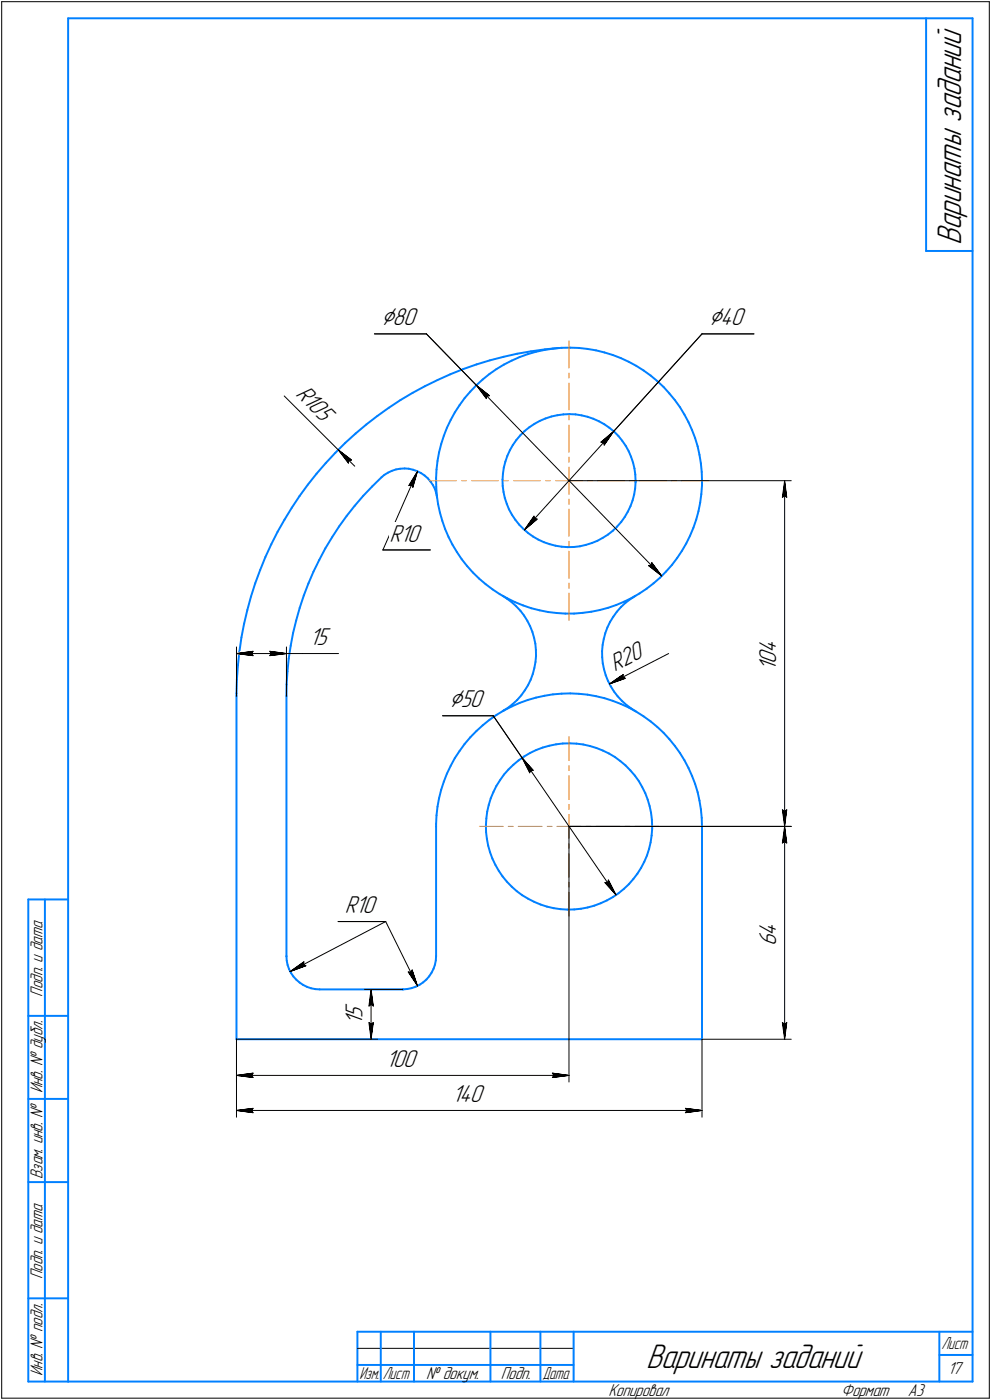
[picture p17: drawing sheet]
<svg xmlns="http://www.w3.org/2000/svg" width="298mm" height="421mm" viewBox="0 0 298 421" stroke-linecap="round" stroke-linejoin="round" font-family="sans-serif">
<defs><g id="words">
<g font-size="10.9">
<text x="289" y="73.7" transform="rotate(-90 289 73.7)">Варинаты заданий</text>
<text x="194.3" y="411.5">Варинаты заданий</text>
</g>
<g font-size="8.5">
<text x="114.6" y="97.8">Ç80</text>
<text x="213.1" y="97.8">Ç40</text>
<text x="135.1" y="212.7">Ç50</text>
</g>
<g font-size="7.8">
<text x="88.7" y="118.7" transform="rotate(45 88.7 118.7)">R105</text>
<text x="117.1" y="162.9">R10</text>
<text x="93.1" y="194">15</text>
<text x="233.4" y="196.4" transform="rotate(-90 233.4 196.4)">4</text>
<text x="184.9" y="202" transform="rotate(-27 184.9 202)">R20</text>
<text x="233.4" y="201.7" transform="rotate(-90 233.4 201.7)">1</text>
<text x="233.4" y="199.6" transform="rotate(-90 233.4 199.6)">0</text>
<text x="103.7" y="274.6">R10</text>
<text x="233.4" y="281.5" transform="rotate(-90 233.4 281.5)">4</text>
<text x="233.4" y="284.6" transform="rotate(-90 233.4 284.6)">6</text>
<text x="109.1" y="308.4" transform="rotate(-90 109.1 308.4)">1</text>
<text x="109.1" y="306.3" transform="rotate(-90 109.1 306.3)">5</text>
<text x="116" y="320.9">100</text>
<text x="136" y="331.5">140</text>
</g>
<g font-size="5.5">
<text x="12.8" y="299.7" transform="rotate(-90 12.8 299.7)">Подп. и дата</text>
<text x="12.8" y="328.8" transform="rotate(-90 12.8 328.8)">Инв. № дубл.</text>
<text x="12.8" y="354.6" transform="rotate(-90 12.8 354.6)">Взам. инв. №</text>
<text x="12.8" y="384.7" transform="rotate(-90 12.8 384.7)">Подп. и дата</text>
<text x="12.8" y="413.8" transform="rotate(-90 12.8 413.8)">Инв. № подл.</text>
<text x="285" y="413.3">17</text>
<text x="128.2" y="414.8">№ докум.</text>
<text x="150.6" y="414.8">Подп.</text>
<text x="183" y="419.8">Копировал</text>
<text x="253" y="419.8">Формат</text>
<text x="273" y="419.8">A3</text>
</g>
<g font-size="5.4">
<text x="283.1" y="405.8">Лист</text>
<text x="108.1" y="414.8">Изм.</text>
<text x="115.1" y="414.8">Лист</text>
<text x="163.1" y="414.8">Дата</text>
</g>
</g></defs>
<g fill="none" stroke="#0080ff" stroke-width=".59">
<path d="M20.5 5.5v410zM20.5 5.5h272zM278.5 5.5v70zM292.5 5.5v410zM278.5 75.5h14zM124.1 118.2l3.7-2zM127.8 116.2l3.8-1.9zM131.6 114.3l3.8-1.7zM135.4 112.6l3.9-1.6zM139.3 111l4-1.4zM139.7 119.7l-1.5 2.1zM141.4 117.8l-1.7 1.9z"/>
<path d="M143.3 115.9l1.9-1.8zM143.3 115.9l-1.9 1.9zM143.3 109.6l4-1.2zM145.2 114.1l2-1.6zM147.2 112.5l2.1-1.5zM147.3 108.4l4.1-1.1zM149.3 111l2.3-1.4zM151.4 107.3l4.1-.9zM151.6 109.6l2.3-1.1zM153.9 108.5l2.4-1.1zM155.5 106.4l4.2-.7zM156.3 107.4l2.4-.9z"/>
<path d="M158.7 106.5l2.5-.7zM159.7 105.7l4.2-.6zM161.2 105.8l2.5-.6zM163.7 105.2l2.6-.3zM163.9 105.1l4.2-.5zM166.3 104.9l2.6-.3zM168.9 104.6h2.6zM171.5 104.6h2.6zM174.1 104.6l2.6 .3zM176.7 104.9l2.5 .5zM179.2 105.4l2.6 .6zM181.8 106l2.5 .8z"/>
<path d="M184.3 106.8l2.4 .9zM186.7 107.7l2.4 1.1zM189.1 108.8l2.2 1.2zM191.3 110l2.2 1.4zM193.5 111.4l2.2 1.5zM195.7 112.9l2 1.7zM197.7 114.6l1.9 1.8zM199.6 116.4l1.7 1.9zM201.3 118.3l1.6 2zM98 139.3l-2.8 3.2zM100.8 136.2l-2.8 3.1zM103.8 133.2l3.1-2.8z"/>
<path d="M103.8 133.2l-3 3zM106.9 130.4l3.3-2.7zM110.2 127.7l3.3-2.6zM113.5 125.1l3.4-2.5zM116.9 122.6l3.5-2.3zM120.4 120.3l3.7-2.1zM131.6 138.6l-.3 2.6zM132 136.1l-.4 2.5zM132.7 133.6l-.7 2.5zM133.5 131.1l-.8 2.5zM134.4 128.7l-.9 2.4zM135.6 126.3l-1.2 2.4z"/>
<path d="M136.8 124l-1.2 2.3zM138.2 121.8l-1.4 2.2zM152 138.9l-.5 1.7zM152.6 137.1l-.6 1.8zM153.3 135.4l-.7 1.7zM154.2 133.9l-.9 1.5zM155.3 132.3l-1.1 1.6zM156.5 130.9l-1.2 1.4zM157.8 129.6l1.4-1.1zM157.8 129.6l-1.3 1.3zM159.2 128.5l1.5-1zM160.7 127.5l1.6-.9z"/>
<path d="M162.3 126.6l1.7-.7zM164 125.9l1.8-.6zM165.8 125.3l1.8-.4zM167.6 124.9l1.8-.3zM169.4 124.6l1.8-.1zM171.2 124.5l1.9 .1zM173.1 124.6l1.8 .3zM174.9 124.9l1.8 .4zM176.7 125.3l1.7 .6zM178.4 125.9l1.7 .8zM180.1 126.7l1.6 .9zM181.7 127.6l1.6 1.1z"/>
<path d="M183.3 128.7l1.4 1.1zM184.7 129.8l1.3 1.3zM186 131.1l1.1 1.4zM187.1 132.5l1.1 1.6zM188.2 134.1l.9 1.6zM189.1 135.7l.7 1.7zM189.8 137.4l.6 1.7zM190.4 139.1l.4 1.8zM202.9 120.3l1.6 2.1zM204.5 122.4l1.3 2.3zM205.8 124.7l1.3 2.3zM207.1 127l1 2.3z"/>
<path d="M208.1 129.3l.9 2.4zM209 131.7l.8 2.5zM209.8 134.2l.6 2.6zM210.4 136.8l.4 2.6zM210.8 139.4l.2 2.5zM83.5 159.9l-1.9 3.8zM85.6 156.3l-2.1 3.6zM87.8 152.7l-2.2 3.6zM90.1 149.2l-2.3 3.5zM92.6 145.8l-2.5 3.4zM95.2 142.5l-2.6 3.3zM102 158.3l-2.1 3.3z"/>
<path d="M104.3 155.2l-2.3 3.1zM106.7 152.1l-2.4 3.1zM109.2 149.1l-2.5 3zM111.9 146.3l2.8-2.7zM111.9 146.3l-2.7 2.8zM114.7 143.6l.9-.8zM115.6 142.8l1.1-.6zM116.7 142.2l1.2-.6zM117.9 141.6l1.2-.4zM119.1 141.2l1.3-.2zM120.4 141l1.3-.1zM121.7 140.9l1.2 .1z"/>
<path d="M122.9 141l1.3 .3zM124.2 141.3l1.2 .4zM125.4 141.7l1.2 .6zM126.6 142.3l1.1 .7zM127.7 143l1 .8zM128.7 143.8l.8 1.1zM129.5 144.9l.7 1zM130.2 145.9l.6 1.2zM130.8 147.1l.4 1.2zM131.1 143.8l.1 2.6zM131.2 146.4l.2 2.6zM131.2 148.3l.2 1.3z"/>
<path d="M131.3 141.2l-.2 2.6zM131.4 149l.3 2.6zM131.7 151.6l.6 2.5zM132.3 154.1l.7 2.5zM133 156.6l.9 2.5zM133.9 159.1l1 2.4zM151.1 144.3l.1 1.8zM151.2 146.1l.2 1.9zM151.3 142.5l-.2 1.8zM151.4 148l.4 1.7zM151.5 140.6l-.2 1.9zM151.8 149.7l.6 1.8z"/>
<path d="M152.4 151.5l.7 1.7zM153.1 153.2l.9 1.6zM154 154.8l1 1.5zM155 156.3l1.1 1.5zM156.1 157.8l1.3 1.3zM157.4 159.1l1.4 1.2zM184.3 159.6l1.3-1.2zM186.8 157l-1.2 1.4zM187.9 155.5l-1.1 1.5zM188.8 153.9l-.9 1.6zM189.6 152.2l-.8 1.7zM190.2 150.5l-.6 1.7z"/>
<path d="M190.7 148.7l-.5 1.8zM190.8 140.9l.3 1.8zM191 146.9l-.3 1.8zM191.1 142.7v1.9zM191.1 145.1l-.1 1.8zM191.1 144.6v.5zM208.5 158.7l-1 2.4zM209.4 156.3l-.9 2.4zM210.1 153.8l-.7 2.5zM210.6 151.2l-.5 2.6zM210.9 148.6l-.3 2.6zM211 141.9l.1 2.7z"/>
<path d="M211.1 146l-.2 2.6zM211.1 144.6v1.4zM75.5 179.4l-1.1 4.1zM76.8 175.4l-1.3 4zM78.2 171.4l-1.4 4zM79.8 167.6l-1.6 3.8zM81.6 163.7l-1.8 3.9zM91.4 179.1l-1.3 3.7zM92.8 175.5l-1.4 3.6zM94.3 171.9l-1.5 3.6zM96 168.4l-1.7 3.5zM97.8 164.9l-1.8 3.5z"/>
<path d="M99.9 161.6l-2.1 3.3zM134.9 161.5l1.2 2.3zM136.1 163.8l1.3 2.2zM137.4 166l1.5 2.2zM138.9 168.2l1.6 2zM140.5 170.2l1.7 2zM142.2 172.2l1.9 1.8zM144.1 174l1.9 1.7zM146 175.7l2.1 1.5zM148.1 177.2l2.2 1.5zM150.3 178.7l2.3 1.3zM151.2 179.2l1.2 .8z"/>
<path d="M152.6 180l2.3 1.1zM158.8 160.3l1.5 1.1zM160.3 161.4l1.6 .9zM161.9 162.3l1.7 .8zM163.6 163.1l1.7 .6zM165.3 163.7l1.8 .4zM167.1 164.1l1.8 .3zM168.9 164.4l1.8 .1zM170.7 164.5h1.9zM172.6 164.5l1.8-.2zM174.4 164.3l1.8-.4zM176.2 163.9l1.8-.6z"/>
<path d="M178 163.3l1.7-.7zM179.7 162.6l1.6-.8zM181.3 161.8l1.5-1zM182.8 160.8l1.5-1.2zM190.1 179.8l2.2-1.3zM192.3 178.5l2.2-1.5zM194.5 177l2.1-1.6zM196.6 175.4l1.9-1.7zM200.3 171.9l-1.8 1.8zM202.1 169.9l-1.8 2zM203.6 167.9l-1.5 2zM205.1 165.7l-1.5 2.2z"/>
<path d="M206.4 163.4l-1.3 2.3zM207.5 161.1l-1.1 2.3zM72 195.9l-.5 4.2zM72.6 191.7l-.6 4.2zM73.4 187.6l-.8 4.1zM74.4 183.5l-1 4.1zM86.8 198.1l-.4 3.9zM87.4 194.2l-.6 3.9zM88.1 190.4l-.7 3.8zM89.1 186.6l-1 3.8zM90.1 182.8l-1 3.8zM152.4 180l1.5 1.1z"/>
<path d="M153.9 181.1l1.3 1.2zM154.9 181.1l2.4 1zM155.2 182.3l1.3 1.4zM156.5 183.7l1.1 1.4zM157.3 182.1l2.5 .8zM157.6 185.1l1 1.6zM158.6 186.7l.8 1.6zM159.4 188.3l.7 1.7zM159.8 182.9l2.5 .7zM160.1 190l.5 1.8zM160.6 191.8l.4 1.8zM161 193.6l.2 1.9z"/>
<path d="M161 199.1l-.3 1.8zM161.2 195.5v1.8zM161.2 197.3l-.2 1.8zM162.3 183.6l2.5 .5zM164.8 184.1l2.6 .3zM167.4 184.4l2.6 .1zM170 184.5h2.6zM172.6 184.5l2.6-.2zM175.2 184.3l2.6-.3zM177.8 184l2.5-.5zM180.3 183.5l2.6-.7zM181.1 195.8v1.9z"/>
<path d="M181.1 197.7l.2 1.8zM181.2 194l-.1 1.8zM181.3 199.5l.4 1.8zM181.6 192.2l-.4 1.8zM182 190.4l-.4 1.8zM182.7 188.7l-.7 1.7zM182.9 182.8l2.4-.9zM183.5 187l-.8 1.7zM184.4 185.5l-.9 1.5zM185.3 181.9l2.4-1zM185.5 184l-1.1 1.5zM186.7 182.6l1.4-1.3z"/>
<path d="M186.7 182.6l-1.2 1.4zM187.7 180.9l2.4-1.1zM188.1 181.3l1.4-1.1zM189.5 180.2l1.6-1zM71.1 209.3v103.2zM71.1 208.5v.8zM71.2 204.3l-.1 4.2zM71.5 200.1l-.3 4.2zM86.1 209.3v78.2zM86.2 205.9l-.1 3.4zM86.4 202l-.2 3.9zM143.3 219.9l1.9-1.8z"/>
<path d="M143.3 219.9l-1.9 1.8zM145.2 218.1l2-1.6zM147.2 216.5l2.1-1.5zM149.3 215l2.3-1.3zM151.2 213.9l1.5-1zM151.6 213.7l2.3-1.2zM152.7 212.9l1.5-1.1zM153.9 212.5l2.4-1.1zM154.2 211.8l1.3-1.3zM156.3 211.4l2.4-.9zM156.8 209.1l-1.3 1.4zM157.8 207.6l-1 1.5z"/>
<path d="M158.7 210.5l2.5-.7zM158.8 206.1l-1 1.5zM159.6 204.4l-.8 1.7zM160.2 202.7l-.6 1.7zM160.7 200.9l-.5 1.8zM161.2 209.8l2.5-.5zM163.7 209.3l2.6-.5zM166.3 208.8l2.6-.2zM168.9 208.6l2.6-.1zM171.5 208.5l2.6 .2zM174.1 208.7l2.6 .2zM176.7 208.9l2.5 .5z"/>
<path d="M179.2 209.4l2.6 .6zM181.7 201.3l.5 1.8zM181.8 210l2.5 .8zM182.2 203.1l.6 1.7zM182.8 204.8l.9 1.6zM183.7 206.4l1 1.6zM184.3 210.8l2.4 .9zM184.7 208l1.1 1.4zM185.8 209.4l1.2 1.4zM186.7 211.7l2.4 1.1zM187 210.8l1.4 1.2zM188.4 212l1.5 1.1z"/>
<path d="M189.1 212.8l2.2 1.2zM189.9 213.1l1.2 .8zM191.3 214l2.2 1.4zM193.5 215.4l2.2 1.6zM195.7 217l2 1.6zM197.7 218.6l1.9 1.8zM132.7 237.5l-.7 2.6zM133.5 235.1l-.8 2.4zM134.4 232.7l-.9 2.4zM135.6 230.3l-1.2 2.4zM136.8 228l-1.2 2.3zM138.2 225.8l-1.4 2.2z"/>
<path d="M139.7 223.7l-1.5 2.1zM141.4 221.7l-1.7 2zM148.4 238.2l-.8 1.9zM149.3 236.4l-.9 1.8zM150.4 234.7l-1.1 1.7zM151.6 233l-1.2 1.7zM152.9 231.4l1.5-1.4zM152.9 231.4l-1.3 1.6zM154.4 230l1.6-1.3zM156 228.7l1.6-1.2zM157.6 227.5l1.8-1.1zM159.4 226.4l1.9-.8z"/>
<path d="M161.3 225.6l1.9-.8zM163.2 224.8l2-.5zM165.2 224.3l2-.4zM167.2 223.9l2-.3zM169.2 223.6h2.1zM171.3 223.6h2.1zM173.4 223.6l2 .3zM175.4 223.9l2 .5zM177.4 224.4l2 .6zM179.4 225l1.9 .7zM181.3 225.7l1.8 .9zM183.1 226.6l1.8 1.1z"/>
<path d="M184.9 227.7l1.7 1.2zM186.6 228.9l1.5 1.3zM188.1 230.2l1.5 1.5zM189.6 231.7l1.3 1.6zM190.9 233.3l1.2 1.6zM192.1 234.9l1 1.8zM193.1 236.7l1 1.8zM194.1 238.5l.7 2zM199.6 220.4l1.7 1.9zM201.3 222.3l1.6 2zM202.9 224.3l1.6 2.1zM204.5 226.4l1.3 2.2z"/>
<path d="M205.8 228.6l1.3 2.4zM207.1 231l1 2.3zM208.1 233.3l.9 2.5zM209 235.8l.8 2.5zM209.8 238.3l.6 2.5zM131.1 248.5v39zM131.1 247.8v.7zM131.3 245.2l-.2 2.6zM131.6 242.6l-.3 2.6zM132 240.1l-.4 2.5zM146.1 248.2l.1 2.1zM146.2 250.3l.2 2z"/>
<path d="M146.3 246.1l-.2 2.1zM146.4 252.3l.4 2zM146.5 244.1l-.2 2zM146.8 254.3l.6 2zM147 242.1l-.5 2zM147.4 256.3l.7 1.9zM147.6 240.1l-.6 2zM148.1 258.2l.9 1.9zM193.8 259.2l-1 1.8zM194.6 257.3l-.8 1.9zM194.8 240.5l.6 1.9zM195.2 255.3l-.6 2z"/>
<path d="M195.4 242.4l.4 2zM195.7 253.3l-.5 2zM195.8 244.4l.2 2.1zM196 251.3l-.3 2zM196 246.5l.1 2zM196.1 249.3l-.1 2zM196.1 248.5v.8zM210.4 240.8l.4 2.6zM210.8 243.4l.2 2.6zM211 246l.1 2.5zM211.1 248.5v64zM8.5 270.5v145z"/>
<path d="M8.5 270.5h12zM13.5 270.5v145zM149 260.1l1 1.8zM150 261.9l1.1 1.7zM151.1 263.6l1.3 1.6zM152.4 265.2l1.5 1.5zM153.9 266.7l1.5 1.3zM155.4 268l1.7 1.2zM157.1 269.2l1.7 1.1zM158.8 270.3l1.9 .9zM160.7 271.2l1.9 .8zM162.6 272l1.9 .7z"/>
<path d="M164.5 272.7l2 .4zM166.5 273.1l2.1 .3zM168.6 273.4l2 .2zM170.6 273.6l2.1-.1zM172.7 273.5l2-.2zM174.7 273.3l2-.4zM176.7 272.9l2-.5zM178.7 272.4l1.9-.7zM180.6 271.7l1.9-.9zM182.5 270.8l1.8-1zM184.3 269.8l1.7-1.2zM186 268.6l1.6-1.3z"/>
<path d="M187.6 267.3l1.5-1.4zM190.5 264.4l-1.4 1.5zM191.7 262.8l-1.2 1.6zM192.8 261l-1.1 1.8zM86.1 287.7l.1 1.2zM86.1 287.7h.1M86.2 288.9l.3 1.3zM86.5 290.2l.4 1.2zM86.9 291.4l.6 1.2zM87.5 292.6l.7 1.1zM88.2 293.7l.9 .9zM89.1 294.6l1 .9z"/>
<path d="M90.1 295.5l1 .7zM91.1 296.2l1.2 .6zM92.3 296.8l1.3 .4zM93.6 297.2l1.2 .3zM94.8 297.5l1.3 .1zM96.1 297.6h25zM121.2 297.6h.1M121.2 297.6l1.3-.2zM122.5 297.4l1.3-.2zM123.8 297.2l1.2-.4zM125 296.8l1.2-.6zM126.2 296.2l1.1-.8z"/>
<path d="M127.3 295.4l.9-.8zM129.1 293.6l-.9 1zM129.8 292.5l-.7 1.1zM130.4 291.3l-.6 1.2zM130.8 290.1l-.4 1.2zM131.1 288.8l-.3 1.3zM131.1 287.5v1.3zM8.5 305.5h12zM71.1 312.5h140zM8.5 330.5h12zM8.5 355.5h12zM8.5 390.5h12z"/>
<path d="M8.5 415.5h12zM20.5 415.5h272zM107.5 400.5h185zM107.5 400.5v15zM107.5 410.5h7zM114.5 400.5v15zM114.5 410.5h10zM124.5 400.5v15zM124.5 410.5h23zM147.5 400.5v15zM147.5 410.5h15zM162.5 400.5v15z"/>
<path d="M162.5 410.5h10zM172.5 400.5v15zM282.5 400.5v15zM282.5 407.5h10z"/>
</g>
<g fill="none" stroke="#ff8000" stroke-width=".3">
<path d="M171.1 102.5v8.2zM171.1 112.2v1.5zM171.1 115.2v8.1zM171.1 124.8v1.5zM171.1 127.8v8.2zM171.1 137.5v1.5zM129.1 144.6h8.2zM138.8 144.6h1.5zM141.8 144.6h8.1zM151.4 144.6h1.5zM154.4 144.6h8.2zM164 144.6h1.6z"/>
<path d="M167 144.6h4.1zM171.1 153.1v8.1zM171.1 150.1v1.5zM171.1 144.6v4zM171.1 140.5v4.1zM171.1 144.6h4.1zM176.7 144.6h1.5zM179.7 144.6h8.1zM189.4 144.6h1.4zM192.4 144.6h8.1zM202 144.6h1.5zM205 144.6h8.1z"/>
<path d="M171.1 178.4v8.2zM171.1 175.4v1.5zM171.1 165.8v8.1zM171.1 162.8v1.5zM171.1 221.5v7.2zM171.1 230.3v1.4zM171.1 233.3v7.2zM144.1 248.5h7.2zM152.8 248.5h1.5zM155.8 248.5h7.2zM164.5 248.5h1.5zM167.5 248.5h3.6z"/>
<path d="M171.1 256.7v7.2zM171.1 253.7v1.4zM171.1 248.5v3.6zM171.1 241.9v1.6zM171.1 244.9v3.6zM171.1 248.5h3.6zM176.2 248.5h1.5zM179.2 248.5h7.2zM187.9 248.5h1.5zM190.9 248.5h7.2zM171.1 268.4v7.1zM171.1 265.3v1.5z"/>
</g>
<g fill="none" stroke="#000" stroke-width=".3">
<path d="M.5 .5v420zM.5 .5h297zM297.5 .5v420zM85.5 119.1l16.2 16.2zM112.6 100.4h15.6zM128.2 100.4l15.1 15.5zM143.3 115.9l3.9 3.1zM143.3 115.9l3 4zM143.3 115.9l55.7 57.3zM146.4 119.1l.8-.1zM146.4 119.1l-.1 .8zM211.1 100.4l-26.5 29.3z"/>
<path d="M211.1 100.4h15.6zM101.7 135.3l3.1 4zM101.7 135.3l4 3zM101.7 135.3l5 4.9zM104.9 138.5l-.1 .8zM104.9 138.5l.8-.2zM180.7 133l.8 .1zM180.7 133l3.9-3.3zM181.5 133.1l.2 .8zM184.6 129.7l-2.9 4.2zM184.6 129.7l-26.9 29.7zM122.9 146l.8-.2z"/>
<path d="M123.7 145.8l.5 .8zM125.6 141.7l-1.4 4.9zM125.6 141.7l-2.7 4.3zM125.6 141.7l-10.5 23.7zM157.7 159.4l3.8-3.3zM160.6 155.2l-2.9 4.2zM160.6 155.2l.1 .8zM160.7 156l.8 .1zM171.1 144.6h66.9zM235.3 149.6l.7-.5zM236 144.6l.6 5zM236 149.1l.6 .5z"/>
<path d="M236 144.6l-.7 5zM236 144.6v103.9zM115.1 165.4h14.3zM195 170.1l4 3.1zM195 170.1l.9-.1zM196 169.2l-.1 .8zM196 169.2l3 4zM71.1 194.6v14.7zM71.1 196.6l5-.7zM71.1 196.6l5 .6zM71.1 196.6h15zM75.6 196.6l.5 .6z"/>
<path d="M76.1 195.9l-.5 .7zM81.1 197.2l5-.6zM81.1 195.9l.5 .7zM81.1 195.9l5 .7zM81.6 196.6l-.5 .6zM86.1 196.6h5zM86.1 194.6v14.7zM91.1 196.6h10.7zM133.1 215.3h15.2zM148.3 215.3l8.7 12.6zM183.3 205.7l4.1-2.9zM183.3 205.7l4.7-1.7z"/>
<path d="M183.3 205.7l17.8-9.1zM187.3 203.7l.7 .3zM187.4 202.8l-.1 .9zM157 227.9l3.4 3.8zM157 227.9l2.3 4.5zM157 227.9l28.3 41.3zM159.6 231.6l.8 .1zM159.6 231.6l-.3 .8zM171.1 248.5h66.9zM171.1 248.5v76.9zM235.3 253.5l.7-.5zM235.3 243.5l.7 5z"/>
<path d="M235.3 243.5l.7 .6zM236 248.5l.6 5zM236 253l.6 .5zM236 248.5l-.7 5zM236 248.5v64zM236 244.1l.6-.6zM236.6 243.5l-.6 5zM101.7 277.2h14.3zM116 277.2l9.6 19.3zM181.9 265.4l3.4 3.8zM181.9 265.4l.8 .1zM183 264.7l-.3 .8z"/>
<path d="M183 264.7l2.3 4.5zM87.2 292.2l4.2-2.9zM87.2 292.2l4.8-1.8zM87.2 292.2l28.8-15zM91.3 290.1l.7 .3zM91.4 289.3l-.1 .8zM109.6 297.6h11.5zM111.6 297.6l.7 5zM111.6 297.6l-.6 5zM111.6 297.6v14.9zM122.8 292.3l2.8 4.2zM122.8 292.3l.8 .2z"/>
<path d="M124 291.7l-.4 .8zM124 291.7l1.6 4.8zM71.1 312.5v23.5zM71.1 312.5v12.9zM71.1 312.5h42.5zM111 307.6l.6 4.9zM111 307.6l.6 .5zM111 302.6l.6-.6zM111.6 308.1l.7-.5zM111.6 302l.7 .6zM112.3 307.6l-.7 4.9zM211.1 312.5v23.5z"/>
<path d="M211.1 312.5h26.9zM235.3 307.6l.7 4.9zM235.3 307.6l.7 .5zM236 308.1l.6-.5zM236.6 307.6l-.6 4.9zM71.1 334l5-.7zM71.1 334l5 .6zM71.1 334h140zM71.1 323.4l5-.7zM71.1 323.4l5 .7zM71.1 323.4h100zM75.6 334l.5 .6z"/>
<path d="M75.6 323.4l.5 .7zM76.1 333.3l-.5 .7zM76.1 322.7l-.5 .7zM166.1 324.1l5-.7zM166.1 322.7l.5 .7zM166.1 322.7l5 .7zM166.6 323.4l-.5 .7zM206.1 334.6l5-.6zM206.1 333.3l.5 .7zM206.1 333.3l5 .7zM206.6 334l-.5 .6zM107.5 405.5h65z"/>
<path d="M.5 420.5h297z"/>
</g>
<g fill="#fff" stroke="#fff" stroke-width=".3">
<path d="M136 325.8h10.3zM136 325.9h10.3zM136 325.9h10.3zM136 326h10.3zM136 326h10.3zM136 326.1h10.3zM136 326.1h10.3zM136 326.1h10.3zM136 326.2h10.3zM136 326.2h10.3zM136 326.3h10.3zM136 326.3h10.3zM136 326.3h10.3zM136 326.4h10.3zM136 326.4h10.3zM136 326.5h10.3zM136 326.5h10.3zM136 326.6h10.3zM136 326.6h10.3zM136 326.6h10.3zM136 326.7h10.3zM136 326.7h10.3zM136 326.8h10.3zM136 326.8h10.3zM136 326.9h10.3zM136 326.9h10.3zM136 326.9h10.3zM136 327h10.3zM136 327h10.3zM136 327.1h10.3zM136 327.1h10.3zM136 327.2h10.3zM136 327.2h10.3zM136 327.2h10.3zM136 327.3h10.3zM136 327.3h10.3zM136 327.4h10.3zM136 327.4h10.3zM136 327.4h10.3zM136 327.5h10.3zM136 327.5h10.3zM136 327.6h10.3zM136 327.6h10.3zM136 327.7h10.3zM136 327.7h10.3zM136 327.7h10.3zM136 327.8h10.3zM136 327.8h10.3zM136 327.9h10.3zM136 327.9h10.3zM136 328h10.3zM136 328h10.3zM136 328h10.3zM136 328.1h10.3zM136 328.1h10.3zM136 328.2h10.3zM136 328.2h10.3zM136 328.3h10.3zM136 328.3h10.3zM136 328.3h10.3zM136 328.4h10.3zM136 328.4h10.3zM136 328.5h10.3zM136 328.5h10.3zM136 328.5h10.3zM136 328.6h10.3zM136 328.6h10.3zM136 328.7h10.3zM136 328.7h10.3zM136 328.8h10.3zM136 328.8h10.3zM136 328.8h10.3zM136 328.9h10.3zM136 328.9h10.3zM136 329h10.3zM136 329h10.3zM136 329.1h10.3zM136 329.1h10.3zM136 329.1h10.3zM136 329.2h10.3zM136 329.2h10.3zM136 329.3h10.3zM136 329.3h10.3zM136 329.4h10.3zM136 329.4h10.3zM136 329.4h10.3zM136 329.5h10.3zM136 329.5h10.3zM136 329.6h10.3zM136 329.6h10.3zM136 329.6h10.3zM136 329.7h10.3zM136 329.7h10.3zM136 329.8h10.3zM136 329.8h10.3zM136 329.9h10.3zM136 329.9h10.3zM136 329.9h10.3zM136 330h10.3zM136 330h10.3zM136 330.1h10.3zM136 330.1h10.3zM136 330.2h10.3zM136 330.2h10.3zM136 330.2h10.3zM136 330.3h10.3zM136 330.3h10.3zM136 330.4h10.3zM136 330.4h10.3zM136 330.5h10.3zM136 330.5h10.3zM136 330.5h10.3zM136 330.6h10.3zM136 330.6h10.3zM136 330.7h10.3zM136 330.7h10.3zM136 330.8h10.3zM136 330.8h10.3zM136 330.8h10.3zM136 330.9h10.3zM136 330.9h10.3zM136 331h10.3zM136 331h10.3zM136 331h10.3zM136 331.1h10.3zM136 331.1h10.3zM136 331.2h10.3zM136 331.2h10.3zM136 331.3h10.3zM136 331.3h10.3zM136 331.3h10.3zM136 331.4h10.3zM136 331.4h10.3zM136 331.5h10.3zM136 331.5h10.3zM136 331.6h10.3zM136 331.6h10.3zM136 331.6h10.3zM136 331.7h10.3zM136 331.7h10.3zM136 331.8h10.3zM136 331.8h10.3zM136 331.9h10.3zM136 331.9h10.3zM136 331.9h10.3zM136 332h10.3zM136 332h10.3zM136 332.1h10.3zM136 332.1h10.3zM136 332.1h10.3zM136 332.2h10.3zM136 332.2h10.3zM136 332.3h10.3zM136 332.3h10.3zM136 332.4h10.3zM136 332.4h10.3zM136 332.4h10.3zM136 332.5h10.3zM136 332.5h10.3zM136 332.6h10.3zM136 332.6h10.3zM136 332.7h10.3zM136 332.7h10.3zM136 332.7h10.3zM136 332.8h10.3zM136 332.8h10.3zM136 332.9h10.3zM136 332.9h10.3zM136 333h10.3z"/>
<path d="M76.3 332.8h.3zM76 332.8h.6zM75.7 332.9h.9zM75.4 332.9h1.2zM75.1 333h1.5zM74.8 333h1.8zM74.5 333h2.1zM74.2 333.1h2.4zM73.8 333.1h2.8zM73.5 333.2h3.1zM73.2 333.2h3.4zM72.9 333.2h3.7zM72.8 333.3h3.8zM72.7 333.3h3.9zM72.6 333.4h4zM72.5 333.4h4.1zM72.4 333.5h4.2zM72.3 333.5h4.3zM72.2 333.5h4.4zM72.1 333.6h4.5zM72 333.6h4.6zM71.9 333.7h4.7zM71.8 333.7h4.8zM71.7 333.8h4.9zM71.5 333.8h5.1zM71.5 333.8h5.1zM71.3 333.9h5.3zM71.2 333.9h5.4zM71.1 334h5.5zM71.2 334h5.4zM71.3 334.1h5.3zM71.4 334.1h5.2zM71.5 334.1h5.1zM71.6 334.2h5zM71.7 334.2h4.9zM71.8 334.3h4.8zM71.9 334.3h4.7zM72 334.3h4.6zM72.1 334.4h4.5zM72.2 334.4h4.4zM72.3 334.5h4.3zM72.4 334.5h4.2zM72.5 334.6h4.1zM72.6 334.6h4zM72.7 334.6h3.9zM72.8 334.7h3.8zM72.9 334.7h3.7zM73.2 334.8h3.4zM73.6 334.8h3zM73.9 334.9h2.7zM74.3 334.9h2.3zM74.6 334.9h2zM74.9 335h1.7zM75.3 335h1.3zM75.6 335.1h1zM75.9 335.1h.7zM76.3 335.2h.3z"/>
<path d="M205.6 332.8h.4zM205.6 332.8h.6zM205.6 332.9h.9zM205.6 332.9h1.3zM205.6 333h1.6zM205.6 333h1.9zM205.6 333h2.2zM205.6 333.1h2.5zM205.6 333.1h2.8zM205.6 333.2h3.1zM205.6 333.2h3.4zM205.6 333.2h3.7zM205.6 333.3h3.9zM205.6 333.3h3.9zM205.6 333.4h4.1zM205.6 333.4h4.2zM205.6 333.5h4.3zM205.6 333.5h4.4zM205.6 333.5h4.5zM205.6 333.6h4.6zM205.6 333.6h4.7zM205.6 333.7h4.8zM205.6 333.7h4.9zM205.6 333.8h5zM205.6 333.8h5.1zM205.6 333.8h5.2zM205.6 333.9h5.3zM205.6 333.9h5.4zM205.6 334h5.5zM205.6 334h5.4zM205.6 334.1h5.3zM205.6 334.1h5.2zM205.6 334.1h5.1zM205.6 334.2h5.1zM205.6 334.2h4.9zM205.6 334.3h4.8zM205.6 334.3h4.8zM205.6 334.3h4.6zM205.6 334.4h4.5zM205.6 334.4h4.5zM205.6 334.5h4.3zM205.6 334.5h4.2zM205.6 334.6h4.2zM205.6 334.6h4zM205.6 334.6h3.9zM205.6 334.7h3.9zM205.6 334.7h3.7zM205.6 334.8h3.4zM205.6 334.8h3.1zM205.6 334.9h2.7zM205.6 334.9h2.4zM205.6 334.9h2zM205.6 335h1.7zM205.6 335h1.4zM205.6 335.1h1zM205.6 335.1h.7zM205.6 335.2h.4z"/>
<path d="M183 264h.3zM183 264.1h.3zM182.9 264.1h.4zM182.9 264.2h.4zM182.8 264.2h.5zM182.8 264.2h.5zM182.7 264.3h.7zM182.6 264.3h.8zM182.5 264.4h.9zM182.5 264.4h.9zM182.4 264.5h1.1zM182.4 264.5h1.1zM182.3 264.5h1.2zM182.2 264.6h1.3zM182.2 264.6h1.4zM182.1 264.7h1.5zM182.1 264.7h1.5zM182 264.8h1.6zM181.9 264.8h1.7zM181.9 264.8h1.7zM181.8 264.9h1.9zM181.8 264.9h1.9zM181.7 265h2zM181.7 265h2zM181.6 265h2.2zM181.5 265.1h2.3zM181.5 265.1h2.3zM181.4 265.2h2.4zM181.4 265.2h2.5zM181.3 265.3h2.6zM181.2 265.3h2.7zM181.1 265.3h2.8zM181.2 265.4h2.7zM181.2 265.4h2.7zM181.3 265.5h2.7zM181.3 265.5h2.7zM181.4 265.6h2.6zM181.4 265.6h2.6zM181.4 265.6h2.7zM181.5 265.7h2.6zM181.5 265.7h2.6zM181.6 265.8h2.5zM181.6 265.8h2.5zM181.6 265.9h2.5zM181.7 265.9h2.5zM181.7 265.9h2.5zM181.7 266h2.5zM181.8 266h2.4zM181.8 266.1h2.5zM181.9 266.1h2.4zM181.9 266.1h2.4zM181.9 266.2h2.4zM182 266.2h2.4zM182 266.3h2.4zM182 266.3h2.4zM182.1 266.4h2.3zM182.1 266.4h2.3zM182.2 266.4h2.2zM182.2 266.5h2.3zM182.2 266.5h2.3zM182.3 266.6h2.2zM182.3 266.6h2.2zM182.4 266.7h2.2zM182.4 266.7h2.2zM182.4 266.7h2.2zM182.5 266.8h2.1zM182.5 266.8h2.2zM182.5 266.9h2.2zM182.6 266.9h2.1zM182.6 267h2.1zM182.7 267h2zM182.7 267h2zM182.8 267.1h2zM182.8 267.1h2zM182.8 267.2h2zM182.8 267.2h2zM182.9 267.3h2zM182.9 267.3h2zM183 267.3h1.9zM183 267.4h1.9zM183 267.4h1.9zM183.1 267.5h1.8zM183.1 267.5h1.9zM183.2 267.5h1.8zM183.2 267.6h1.8zM183.3 267.6h1.7zM183.3 267.7h1.7zM183.3 267.7h1.7zM183.3 267.8h1.7zM183.4 267.8h1.6zM183.4 267.8h1.6zM183.5 267.9h1.5zM183.5 267.9h1.5zM183.6 268h1.4zM183.6 268h1.4zM183.6 268.1h1.4zM183.6 268.1h1.4zM183.7 268.1h1.4zM183.8 268.2h1.3zM183.9 268.2h1.2zM183.9 268.3h1.2zM184 268.3h1.1zM184.1 268.4h1zM184.1 268.4h1zM184.2 268.4h.9zM184.2 268.5h.9zM184.3 268.5h.8zM184.4 268.6h.8zM184.4 268.6h.8zM184.5 268.6h.7zM184.6 268.7h.6zM184.6 268.7h.6zM184.7 268.8h.5zM184.7 268.8h.5zM184.8 268.9h.4zM184.9 268.9h.3zM185 268.9h.2zM185 269h.3zM185.1 269h.2z"/>
<path d="M157.1 228h.1zM157.1 228.1h.2zM157.1 228.1h.3zM157.1 228.2h.3zM157.1 228.2h.4zM157.1 228.3h.5zM157.1 228.3h.5zM157.1 228.3h.6zM157.1 228.4h.6zM157.1 228.4h.7zM157.1 228.5h.8zM157.1 228.5h.8zM157.1 228.6h.9zM157.2 228.6h.9zM157.2 228.6h.9zM157.2 228.7h1zM157.2 228.7h1zM157.2 228.8h1.1zM157.2 228.8h1.2zM157.2 228.9h1.3zM157.2 228.9h1.3zM157.2 228.9h1.4zM157.2 229h1.4zM157.3 229h1.4zM157.3 229.1h1.4zM157.3 229.1h1.4zM157.3 229.2h1.5zM157.3 229.2h1.5zM157.3 229.2h1.6zM157.3 229.3h1.6zM157.3 229.3h1.7zM157.3 229.4h1.7zM157.3 229.4h1.7zM157.4 229.4h1.6zM157.4 229.5h1.7zM157.4 229.5h1.7zM157.4 229.6h1.8zM157.4 229.6h1.8zM157.4 229.7h1.9zM157.4 229.7h1.9zM157.4 229.7h1.9zM157.4 229.8h1.9zM157.4 229.8h2zM157.4 229.9h2zM157.5 229.9h2zM157.5 230h2zM157.5 230h2.1zM157.5 230h2.1zM157.6 230.1h2zM157.6 230.1h2.1zM157.6 230.2h2.1zM157.6 230.2h2.1zM157.6 230.3h2.2zM157.6 230.3h2.2zM157.7 230.3h2.2zM157.7 230.4h2.2zM157.7 230.4h2.2zM157.7 230.5h2.3zM157.8 230.5h2.2zM157.8 230.5h2.3zM157.8 230.6h2.3zM157.8 230.6h2.3zM157.9 230.7h2.2zM157.9 230.7h2.3zM157.9 230.8h2.3zM157.9 230.8h2.4zM157.9 230.8h2.4zM157.9 230.9h2.5zM158 230.9h2.4zM158 231h2.4zM158 231h2.4zM158 231.1h2.5zM158.1 231.1h2.4zM158.1 231.1h2.5zM158.1 231.2h2.5zM158.1 231.2h2.6zM158.2 231.3h2.5zM158.2 231.3h2.5zM158.2 231.4h2.6zM158.2 231.4h2.6zM158.2 231.4h2.6zM158.2 231.5h2.7zM158.3 231.5h2.6zM158.3 231.6h2.7zM158.3 231.6h2.7zM158.3 231.6h2.7zM158.4 231.7h2.7zM158.4 231.7h2.7zM158.4 231.8h2.7zM158.4 231.8h2.7zM158.5 231.9h2.5zM158.5 231.9h2.5zM158.5 231.9h2.4zM158.5 232h2.3zM158.5 232h2.2zM158.5 232.1h2.2zM158.6 232.1h2zM158.6 232.2h2zM158.6 232.2h1.9zM158.6 232.2h1.8zM158.7 232.3h1.7zM158.7 232.3h1.6zM158.7 232.4h1.5zM158.7 232.4h1.5zM158.7 232.5h1.4zM158.7 232.5h1.4zM158.8 232.5h1.2zM158.8 232.6h1.1zM158.8 232.6h1.1zM158.8 232.7h1zM158.9 232.7h.9zM158.9 232.7h.8zM158.9 232.8h.7zM158.9 232.8h.7zM159 232.9h.5zM159 232.9h.5zM159 233h.4zM159 233h.3zM159 233h.3zM159 233.1h.2z"/>
<path d="M135.1 207h11.2zM135.1 207.1h11.2zM135.1 207.1h11.2zM135.1 207.1h11.2zM135.1 207.2h11.2zM135.1 207.2h11.2zM135.1 207.3h11.2zM135.1 207.3h11.2zM135.1 207.3h11.2zM135.1 207.4h11.2zM135.1 207.4h11.2zM135.1 207.5h11.2zM135.1 207.5h11.2zM135.1 207.6h11.2zM135.1 207.6h11.2zM135.1 207.6h11.2zM135.1 207.7h11.2zM135.1 207.7h11.2zM135.1 207.8h11.2zM135.1 207.8h11.2zM135.1 207.9h11.2zM135.1 207.9h11.2zM135.1 207.9h11.2zM135.1 208h11.2zM135.1 208h11.2zM135.1 208.1h11.2zM135.1 208.1h11.2zM135.1 208.2h11.2zM135.1 208.2h11.2zM135.1 208.2h11.2zM135.1 208.3h11.2zM135.1 208.3h11.2zM135.1 208.4h11.2zM135.1 208.4h11.2zM135.1 208.4h11.2zM135.1 208.5h11.2zM135.1 208.5h11.2zM135.1 208.6h11.2zM135.1 208.6h11.2zM135.1 208.7h11.2zM135.1 208.7h11.2zM135.1 208.7h11.2zM135.1 208.8h11.2zM135.1 208.8h11.2zM135.1 208.9h11.2zM135.1 208.9h11.2zM135.1 209h11.2zM135.1 209h11.2zM135.1 209h11.2zM135.1 209.1h11.2zM135.1 209.1h11.2zM135.1 209.2h11.2zM135.1 209.2h11.2zM135.1 209.3h11.2zM135.1 209.3h11.2zM135.1 209.3h11.2zM135.1 209.4h11.2zM135.1 209.4h11.2zM135.1 209.5h11.2zM135.1 209.5h11.2zM135.1 209.5h11.2zM135.1 209.6h11.2zM135.1 209.6h11.2zM135.1 209.7h11.2zM135.1 209.7h11.2zM135.1 209.8h11.2zM135.1 209.8h11.2zM135.1 209.8h11.2zM135.1 209.9h11.2zM135.1 209.9h11.2zM135.1 210h11.2zM135.1 210h11.2zM135.1 210.1h11.2zM135.1 210.1h11.2zM135.1 210.1h11.2zM135.1 210.2h11.2zM135.1 210.2h11.2zM135.1 210.3h11.2zM135.1 210.3h11.2zM135.1 210.4h11.2zM135.1 210.4h11.2zM135.1 210.4h11.2zM135.1 210.5h11.2zM135.1 210.5h11.2zM135.1 210.6h11.2zM135.1 210.6h11.2zM135.1 210.7h11.2zM135.1 210.7h11.2zM135.1 210.7h11.2zM135.1 210.8h11.2zM135.1 210.8h11.2zM135.1 210.9h11.2zM135.1 210.9h11.2zM135.1 210.9h11.2zM135.1 211h11.2zM135.1 211h11.2zM135.1 211.1h11.2zM135.1 211.1h11.2zM135.1 211.2h11.2zM135.1 211.2h11.2zM135.1 211.2h11.2zM135.1 211.3h11.2zM135.1 211.3h11.2zM135.1 211.4h11.2zM135.1 211.4h11.2zM135.1 211.5h11.2zM135.1 211.5h11.2zM135.1 211.5h11.2zM135.1 211.6h11.2zM135.1 211.6h11.2zM135.1 211.7h11.2zM135.1 211.7h11.2zM135.1 211.8h11.2zM135.1 211.8h11.2zM135.1 211.8h11.2zM135.1 211.9h11.2zM135.1 211.9h11.2zM135.1 212h11.2zM135.1 212h11.2zM135.1 212h11.2zM135.1 212.1h11.2zM135.1 212.1h11.2zM135.1 212.2h11.2zM135.1 212.2h11.2zM135.1 212.3h11.2zM135.1 212.3h11.2zM135.1 212.3h11.2zM135.1 212.4h11.2zM135.1 212.4h11.2zM135.1 212.5h11.2zM135.1 212.5h11.2zM135.1 212.6h11.2zM135.1 212.6h11.2zM135.1 212.6h11.2zM135.1 212.7h11.2zM135.1 212.7h11.2zM135.1 212.8h11.2zM135.1 212.8h11.2zM135.1 212.9h11.2zM135.1 212.9h11.2zM135.1 212.9h11.2zM135.1 213h11.2zM135.1 213h11.2zM135.1 213.1h11.2zM135.1 213.1h11.2zM135.1 213.1h11.2zM135.1 213.2h11.2zM135.1 213.2h11.2zM135.1 213.3h11.2zM135.1 213.3h11.2zM135.1 213.4h11.2zM135.1 213.4h11.2zM135.1 213.4h11.2zM135.1 213.5h11.2zM135.1 213.5h11.2zM135.1 213.6h11.2zM135.1 213.6h11.2zM135.1 213.7h11.2zM135.1 213.7h11.2zM135.1 213.7h11.2zM135.1 213.8h11.2zM135.1 213.8h11.2zM135.1 213.9h11.2zM135.1 213.9h11.2zM135.1 214h11.2zM135.1 214h11.2zM135.1 214h11.2zM135.1 214.1h11.2zM135.1 214.1h11.2zM135.1 214.2h11.2zM135.1 214.2h11.2zM135.1 214.2h11.2z"/>
<path d="M227.8 276.5h7.1zM227.8 276.5h7.1zM227.8 276.6h7.1zM227.8 276.6h7.1zM227.8 276.6h7.1zM227.8 276.7h7.1zM227.8 276.7h7.1zM227.8 276.8h7.1zM227.8 276.8h7.1zM227.8 276.9h7.1zM227.8 276.9h7.1zM227.8 276.9h7.1zM227.8 277h7.1zM227.8 277h7.1zM227.8 277.1h7.1zM227.8 277.1h7.1zM227.8 277.2h7.1zM227.8 277.2h7.1zM227.8 277.2h7.1zM227.8 277.3h7.1zM227.8 277.3h7.1zM227.8 277.4h7.1zM227.8 277.4h7.1zM227.8 277.5h7.1zM227.8 277.5h7.1zM227.8 277.5h7.1zM227.8 277.6h7.1zM227.8 277.6h7.1zM227.8 277.7h7.1zM227.8 277.7h7.1zM227.8 277.7h7.1zM227.8 277.8h7.1zM227.8 277.8h7.1zM227.8 277.9h7.1zM227.8 277.9h7.1zM227.8 278h7.1zM227.8 278h7.1zM227.8 278h7.1zM227.8 278.1h7.1zM227.8 278.1h7.1zM227.8 278.2h7.1zM227.8 278.2h7.1zM227.8 278.3h7.1zM227.8 278.3h7.1zM227.8 278.3h7.1zM227.8 278.4h7.1zM227.8 278.4h7.1zM227.8 278.5h7.1zM227.8 278.5h7.1zM227.8 278.6h7.1zM227.8 278.6h7.1zM227.8 278.6h7.1zM227.8 278.7h7.1zM227.8 278.7h7.1zM227.8 278.8h7.1zM227.8 278.8h7.1zM227.8 278.8h7.1zM227.8 278.9h7.1zM227.8 278.9h7.1zM227.8 279h7.1zM227.8 279h7.1zM227.8 279.1h7.1zM227.8 279.1h7.1zM227.8 279.1h7.1zM227.8 279.2h7.1zM227.8 279.2h7.1zM227.8 279.3h7.1zM227.8 279.3h7.1zM227.8 279.4h7.1zM227.8 279.4h7.1zM227.8 279.4h7.1zM227.8 279.5h7.1zM227.8 279.5h7.1zM227.8 279.6h7.1zM227.8 279.6h7.1zM227.8 279.7h7.1zM227.8 279.7h7.1zM227.8 279.7h7.1zM227.8 279.8h7.1zM227.8 279.8h7.1zM227.8 279.9h7.1zM227.8 279.9h7.1zM227.8 280h7.1zM227.8 280h7.1zM227.8 280h7.1zM227.8 280.1h7.1zM227.8 280.1h7.1zM227.8 280.2h7.1zM227.8 280.2h7.1zM227.8 280.2h7.1zM227.8 280.3h7.1zM227.8 280.3h7.1zM227.8 280.4h7.1zM227.8 280.4h7.1zM227.8 280.5h7.1zM227.8 280.5h7.1zM227.8 280.5h7.1zM227.8 280.6h7.1zM227.8 280.6h7.1zM227.8 280.7h7.1zM227.8 280.7h7.1zM227.8 280.8h7.1zM227.8 280.8h7.1zM227.8 280.8h7.1zM227.8 280.9h7.1zM227.8 280.9h7.1zM227.8 281h7.1zM227.8 281h7.1zM227.8 281.1h7.1zM227.8 281.1h7.1zM227.8 281.1h7.1zM227.8 281.2h7.1zM227.8 281.2h7.1zM227.8 281.3h7.1zM227.8 281.3h7.1zM227.8 281.3h7.1zM227.8 281.4h7.1zM227.8 281.4h7.1zM227.8 281.5h7.1zM227.8 281.5h7.1zM227.8 281.6h7.1zM227.8 281.6h7.1zM227.8 281.6h7.1zM227.8 281.7h7.1zM227.8 281.7h7.1zM227.8 281.8h7.1zM227.8 281.8h7.1zM227.8 281.9h7.1zM227.8 281.9h7.1zM227.8 281.9h7.1zM227.8 282h7.1zM227.8 282h7.1zM227.8 282.1h7.1zM227.8 282.1h7.1zM227.8 282.2h7.1zM227.8 282.2h7.1zM227.8 282.2h7.1zM227.8 282.3h7.1zM227.8 282.3h7.1zM227.8 282.4h7.1zM227.8 282.4h7.1zM227.8 282.4h7.1zM227.8 282.5h7.1zM227.8 282.5h7.1zM227.8 282.6h7.1zM227.8 282.6h7.1zM227.8 282.7h7.1zM227.8 282.7h7.1zM227.8 282.7h7.1zM227.8 282.8h7.1zM227.8 282.8h7.1zM227.8 282.9h7.1zM227.8 282.9h7.1zM227.8 283h7.1zM227.8 283h7.1zM227.8 283h7.1zM227.8 283.1h7.1zM227.8 283.1h7.1zM227.8 283.2h7.1zM227.8 283.2h7.1zM227.8 283.3h7.1zM227.8 283.3h7.1zM227.8 283.3h7.1zM227.8 283.4h7.1zM227.8 283.4h7.1zM227.8 283.5h7.1zM227.8 283.5h7.1zM227.8 283.5h7.1zM227.8 283.6h7.1zM227.8 283.6h7.1zM227.8 283.7h7.1zM227.8 283.7h7.1zM227.8 283.8h7.1zM227.8 283.8h7.1zM227.8 283.8h7.1zM227.8 283.9h7.1zM227.8 283.9h7.1zM227.8 284h7.1zM227.8 284h7.1zM227.8 284.1h7.1zM227.8 284.1h7.1zM227.8 284.1h7.1zM227.8 284.2h7.1zM227.8 284.2h7.1zM227.8 284.3h7.1zM227.8 284.3h7.1zM227.8 284.4h7.1zM227.8 284.4h7.1zM227.8 284.4h7.1zM227.8 284.5h7.1zM227.8 284.5h7.1zM227.8 284.6h7.1zM227.8 284.6h7.1z"/>
<path d="M235.9 248.8h.2zM235.9 248.8h.2zM235.8 248.8h.3zM235.8 248.9h.3zM235.8 248.9h.3zM235.8 249h.4zM235.8 249h.4zM235.8 249h.4zM235.8 249.1h.4zM235.7 249.1h.5zM235.7 249.2h.6zM235.7 249.2h.6zM235.7 249.3h.6zM235.7 249.3h.6zM235.6 249.3h.7zM235.6 249.4h.7zM235.6 249.4h.7zM235.6 249.5h.7zM235.6 249.5h.8zM235.5 249.6h.9zM235.5 249.6h.9zM235.5 249.6h.9zM235.5 249.7h.9zM235.5 249.7h1zM235.5 249.8h1zM235.5 249.8h1zM235.4 249.9h1.1zM235.4 249.9h1.1zM235.4 249.9h1.2zM235.4 250h1.2zM235.3 250h1.3zM235.3 250.1h1.3zM235.3 250.1h1.3zM235.3 250.1h1.3zM235.3 250.2h1.3zM235.2 250.2h1.5zM235.2 250.3h1.5zM235.2 250.3h1.5zM235.2 250.4h1.5zM235.2 250.4h1.5zM235.2 250.4h1.5zM235.2 250.5h1.5zM235.2 250.5h1.5zM235.2 250.6h1.5zM235.2 250.6h1.5zM235.2 250.7h1.6zM235.2 250.7h1.6zM235.2 250.7h1.6zM235.2 250.8h1.6zM235.2 250.8h1.6zM235.2 250.9h1.6zM235.2 250.9h1.6zM235.2 251h1.6zM235.1 251h1.7zM235.1 251h1.7zM235.1 251.1h1.7zM235.1 251.1h1.7zM235.1 251.2h1.7zM235.1 251.2h1.7zM235.1 251.2h1.7zM235.1 251.3h1.8zM235.1 251.3h1.8zM235.1 251.4h1.8zM235.1 251.4h1.8zM235.1 251.5h1.8zM235.1 251.5h1.8zM235.1 251.5h1.8zM235.1 251.6h1.8zM235.1 251.6h1.8zM235 251.7h1.9zM235 251.7h1.9zM235 251.8h1.9zM235 251.8h1.9zM235 251.8h1.9zM235 251.9h1.9zM235 251.9h1.9zM235 252h1.9zM235 252h1.9zM235 252.1h1.9zM235 252.1h1.9zM235 252.1h1.9zM235 252.2h1.9zM235 252.2h2zM235 252.3h2zM235 252.3h2zM234.9 252.3h2.1zM234.9 252.4h2.1zM234.9 252.4h2.1zM234.9 252.5h2.1zM234.9 252.5h2.1zM234.9 252.6h2.1zM234.9 252.6h2.1zM234.9 252.6h2.1zM234.9 252.7h2.1zM234.9 252.7h2.1zM234.9 252.8h2.1zM234.9 252.8h2.2zM234.9 252.9h2.2zM234.9 252.9h2.2zM234.9 252.9h2.2zM234.9 253h2.2zM234.9 253h2.2zM234.9 253.1h2.2zM234.9 253.1h2.2zM234.9 253.2h2.2zM234.9 253.2h2.2zM234.9 253.2h2.2zM234.9 253.3h2.2zM234.9 253.3h2.2zM234.8 253.4h2.3zM234.8 253.4h2.3zM234.8 253.4h2.4zM234.8 253.5h2.4zM234.8 253.5h2.4zM234.8 253.6h2.4zM234.8 253.6h2.4zM234.8 253.7h2.4zM234.8 253.7h2.4zM234.8 253.7h2.4zM234.8 253.8h2.4zM234.8 253.8h2.4zM234.8 253.9h2.4zM234.8 253.9h2.4zM234.8 254h2.4zM234.8 254h2.4z"/>
<path d="M234.7 307h2.5zM234.8 307.1h2.4zM234.8 307.1h2.4zM234.8 307.2h2.4zM234.8 307.2h2.4zM234.8 307.3h2.4zM234.8 307.3h2.4zM234.8 307.3h2.4zM234.8 307.4h2.4zM234.8 307.4h2.4zM234.8 307.5h2.4zM234.8 307.5h2.4zM234.8 307.6h2.4zM234.8 307.6h2.4zM234.8 307.6h2.4zM234.8 307.7h2.3zM234.8 307.7h2.3zM234.9 307.8h2.2zM234.9 307.8h2.2zM234.9 307.8h2.2zM234.9 307.9h2.2zM234.9 307.9h2.2zM234.9 308h2.2zM234.9 308h2.2zM234.9 308.1h2.2zM234.9 308.1h2.2zM234.9 308.1h2.2zM234.9 308.2h2.2zM234.9 308.2h2.2zM234.9 308.3h2.2zM234.9 308.3h2.1zM234.9 308.4h2.1zM234.9 308.4h2.1zM234.9 308.4h2.1zM234.9 308.5h2.1zM234.9 308.5h2.1zM234.9 308.6h2.1zM234.9 308.6h2.1zM234.9 308.7h2.1zM234.9 308.7h2.1zM234.9 308.7h2.1zM235 308.8h2zM235 308.8h2zM235 308.9h2zM235 308.9h1.9zM235 308.9h1.9zM235 309h1.9zM235 309h1.9zM235 309.1h1.9zM235 309.1h1.9zM235 309.2h1.9zM235 309.2h1.9zM235 309.2h1.9zM235 309.3h1.9zM235 309.3h1.9zM235 309.4h1.9zM235 309.4h1.9zM235.1 309.5h1.8zM235.1 309.5h1.8zM235.1 309.5h1.8zM235.1 309.6h1.8zM235.1 309.6h1.8zM235.1 309.7h1.8zM235.1 309.7h1.8zM235.1 309.8h1.8zM235.1 309.8h1.8zM235.1 309.8h1.7zM235.1 309.9h1.7zM235.1 309.9h1.7zM235.1 310h1.7zM235.1 310h1.7zM235.1 310h1.7zM235.1 310.1h1.7zM235.2 310.1h1.6zM235.2 310.2h1.6zM235.2 310.2h1.6zM235.2 310.3h1.6zM235.2 310.3h1.6zM235.2 310.3h1.6zM235.2 310.4h1.6zM235.2 310.4h1.6zM235.2 310.5h1.5zM235.2 310.5h1.5zM235.2 310.6h1.5zM235.2 310.6h1.5zM235.2 310.6h1.5zM235.2 310.7h1.5zM235.2 310.7h1.5zM235.2 310.8h1.5zM235.2 310.8h1.5zM235.2 310.9h1.5zM235.3 310.9h1.3zM235.3 310.9h1.3zM235.3 311h1.3zM235.3 311h1.3zM235.3 311.1h1.3zM235.4 311.1h1.2zM235.4 311.1h1.2zM235.4 311.2h1.1zM235.4 311.2h1.1zM235.5 311.3h1zM235.5 311.3h1zM235.5 311.4h1zM235.5 311.4h.9zM235.5 311.4h.9zM235.5 311.5h.9zM235.5 311.5h.9zM235.6 311.6h.8zM235.6 311.6h.7zM235.6 311.7h.7zM235.6 311.7h.7zM235.6 311.7h.7zM235.7 311.8h.6zM235.7 311.8h.6zM235.7 311.9h.6zM235.7 311.9h.6zM235.7 312h.5zM235.8 312h.4zM235.8 312h.4zM235.8 312.1h.4zM235.8 312.1h.4zM235.8 312.2h.3zM235.8 312.2h.3zM235.8 312.3h.3zM235.9 312.3h.2zM235.9 312.3h.2z"/>
<path d="M116 315.3h10.3zM116 315.3h10.3zM116 315.4h10.3zM116 315.4h10.3zM116 315.5h10.3zM116 315.5h10.3zM116 315.6h10.3zM116 315.6h10.3zM116 315.6h10.3zM116 315.7h10.3zM116 315.7h10.3zM116 315.8h10.3zM116 315.8h10.3zM116 315.8h10.3zM116 315.9h10.3zM116 315.9h10.3zM116 316h10.3zM116 316h10.3zM116 316.1h10.3zM116 316.1h10.3zM116 316.1h10.3zM116 316.2h10.3zM116 316.2h10.3zM116 316.3h10.3zM116 316.3h10.3zM116 316.4h10.3zM116 316.4h10.3zM116 316.4h10.3zM116 316.5h10.3zM116 316.5h10.3zM116 316.6h10.3zM116 316.6h10.3zM116 316.7h10.3zM116 316.7h10.3zM116 316.7h10.3zM116 316.8h10.3zM116 316.8h10.3zM116 316.9h10.3zM116 316.9h10.3zM116 316.9h10.3zM116 317h10.3zM116 317h10.3zM116 317.1h10.3zM116 317.1h10.3zM116 317.2h10.3zM116 317.2h10.3zM116 317.2h10.3zM116 317.3h10.3zM116 317.3h10.3zM116 317.4h10.3zM116 317.4h10.3zM116 317.5h10.3zM116 317.5h10.3zM116 317.5h10.3zM116 317.6h10.3zM116 317.6h10.3zM116 317.7h10.3zM116 317.7h10.3zM116 317.8h10.3zM116 317.8h10.3zM116 317.8h10.3zM116 317.9h10.3zM116 317.9h10.3zM116 318h10.3zM116 318h10.3zM116 318.1h10.3zM116 318.1h10.3zM116 318.1h10.3zM116 318.2h10.3zM116 318.2h10.3zM116 318.3h10.3zM116 318.3h10.3zM116 318.3h10.3zM116 318.4h10.3zM116 318.4h10.3zM116 318.5h10.3zM116 318.5h10.3zM116 318.6h10.3zM116 318.6h10.3zM116 318.6h10.3zM116 318.7h10.3zM116 318.7h10.3zM116 318.8h10.3zM116 318.8h10.3zM116 318.9h10.3zM116 318.9h10.3zM116 318.9h10.3zM116 319h10.3zM116 319h10.3zM116 319.1h10.3zM116 319.1h10.3zM116 319.2h10.3zM116 319.2h10.3zM116 319.2h10.3zM116 319.3h10.3zM116 319.3h10.3zM116 319.4h10.3zM116 319.4h10.3zM116 319.4h10.3zM116 319.5h10.3zM116 319.5h10.3zM116 319.6h10.3zM116 319.6h10.3zM116 319.7h10.3zM116 319.7h10.3zM116 319.7h10.3zM116 319.8h10.3zM116 319.8h10.3zM116 319.9h10.3zM116 319.9h10.3zM116 320h10.3zM116 320h10.3zM116 320h10.3zM116 320.1h10.3zM116 320.1h10.3zM116 320.2h10.3zM116 320.2h10.3zM116 320.3h10.3zM116 320.3h10.3zM116 320.3h10.3zM116 320.4h10.3zM116 320.4h10.3zM116 320.5h10.3zM116 320.5h10.3zM116 320.5h10.3zM116 320.6h10.3zM116 320.6h10.3zM116 320.7h10.3zM116 320.7h10.3zM116 320.8h10.3zM116 320.8h10.3zM116 320.8h10.3zM116 320.9h10.3zM116 320.9h10.3zM116 321h10.3zM116 321h10.3zM116 321.1h10.3zM116 321.1h10.3zM116 321.1h10.3zM116 321.2h10.3zM116 321.2h10.3zM116 321.3h10.3zM116 321.3h10.3zM116 321.4h10.3zM116 321.4h10.3zM116 321.4h10.3zM116 321.5h10.3zM116 321.5h10.3zM116 321.6h10.3zM116 321.6h10.3zM116 321.6h10.3zM116 321.7h10.3zM116 321.7h10.3zM116 321.8h10.3zM116 321.8h10.3zM116 321.9h10.3zM116 321.9h10.3zM116 321.9h10.3zM116 322h10.3zM116 322h10.3zM116 322.1h10.3zM116 322.1h10.3zM116 322.2h10.3zM116 322.2h10.3zM116 322.2h10.3zM116 322.3h10.3zM116 322.3h10.3zM116 322.4h10.3z"/>
<path d="M76.3 322.2h.3zM75.9 322.3h.7zM75.6 322.3h1zM75.3 322.4h1.3zM74.9 322.4h1.7zM74.6 322.5h2zM74.3 322.5h2.3zM73.9 322.5h2.7zM73.6 322.6h3zM73.2 322.6h3.4zM72.9 322.7h3.7zM72.8 322.7h3.8zM72.7 322.7h3.9zM72.6 322.8h4zM72.5 322.8h4.1zM72.4 322.9h4.2zM72.3 322.9h4.3zM72.2 323h4.4zM72.1 323h4.5zM72 323h4.6zM71.9 323.1h4.7zM71.8 323.1h4.8zM71.7 323.2h4.9zM71.6 323.2h5zM71.5 323.3h5.1zM71.4 323.3h5.2zM71.3 323.3h5.3zM71.2 323.4h5.4zM71.1 323.4h5.5zM71.2 323.5h5.4zM71.3 323.5h5.3zM71.5 323.6h5.1zM71.5 323.6h5.1zM71.7 323.6h4.9zM71.8 323.7h4.8zM71.9 323.7h4.7zM72 323.8h4.6zM72.1 323.8h4.5zM72.2 323.8h4.4zM72.3 323.9h4.3zM72.4 323.9h4.2zM72.5 324h4.1zM72.6 324h4zM72.7 324.1h3.9zM72.8 324.1h3.8zM72.9 324.1h3.7zM73.2 324.2h3.4zM73.5 324.2h3.1zM73.8 324.3h2.8zM74.2 324.3h2.4zM74.5 324.4h2.1zM74.8 324.4h1.8zM75.1 324.4h1.5zM75.4 324.5h1.2zM75.7 324.5h.9zM76 324.6h.6zM76.3 324.6h.3z"/>
<path d="M165.7 322.2h.3zM165.7 322.3h.6zM165.7 322.3h1zM165.7 322.4h1.3zM165.7 322.4h1.6zM165.7 322.5h2zM165.7 322.5h2.3zM165.7 322.5h2.7zM165.7 322.6h3zM165.7 322.6h3.3zM165.7 322.7h3.6zM165.7 322.7h3.8zM165.7 322.7h3.8zM165.7 322.8h3.9zM165.7 322.8h4.1zM165.7 322.9h4.1zM165.7 322.9h4.2zM165.7 323h4.4zM165.7 323h4.4zM165.7 323h4.5zM165.7 323.1h4.6zM165.7 323.1h4.7zM165.7 323.2h4.8zM165.7 323.2h4.9zM165.7 323.3h5zM165.7 323.3h5.1zM165.7 323.3h5.2zM165.7 323.4h5.3zM165.7 323.4h5.4zM165.7 323.5h5.3zM165.7 323.5h5.2zM165.7 323.6h5.1zM165.7 323.6h5zM165.7 323.6h4.9zM165.7 323.7h4.8zM165.7 323.7h4.7zM165.7 323.8h4.6zM165.7 323.8h4.5zM165.7 323.8h4.4zM165.7 323.9h4.3zM165.7 323.9h4.2zM165.7 324h4.1zM165.7 324h4zM165.7 324.1h3.8zM165.7 324.1h3.8zM165.7 324.1h3.6zM165.7 324.2h3.3zM165.7 324.2h3zM165.7 324.3h2.7zM165.7 324.3h2.4zM165.7 324.4h2.1zM165.7 324.4h1.8zM165.7 324.4h1.5zM165.7 324.5h1.2zM165.7 324.5h.9zM165.7 324.6h.6zM165.7 324.6h.3z"/>
<path d="M160.4 154.6h.2zM160.4 154.6h.3zM160.4 154.6h.3zM160.4 154.7h.3zM160.3 154.7h.5zM160.3 154.8h.5zM160.3 154.8h.6zM160.2 154.9h.7zM160.2 154.9h.8zM160.2 154.9h.8zM160.1 155h1zM160.1 155h1zM160.1 155.1h1.1zM160.1 155.1h1.1zM160.1 155.2h1.1zM160 155.2h1.3zM160 155.2h1.3zM159.9 155.3h1.5zM159.9 155.3h1.6zM159.9 155.4h1.6zM159.9 155.4h1.6zM159.9 155.4h1.7zM159.8 155.5h1.8zM159.8 155.5h1.9zM159.8 155.6h1.9zM159.7 155.6h2.1zM159.7 155.7h2.1zM159.7 155.7h2.1zM159.6 155.7h2.3zM159.6 155.8h2.4zM159.6 155.8h2.4zM159.6 155.9h2.5zM159.5 155.9h2.6zM159.5 156h2.6zM159.5 156h2.7zM159.4 156h2.8zM159.4 156.1h2.9zM159.4 156.1h2.9zM159.3 156.2h3zM159.3 156.2h2.9zM159.3 156.3h2.9zM159.3 156.3h2.8zM159.2 156.3h2.9zM159.2 156.4h2.8zM159.2 156.4h2.8zM159.1 156.5h2.8zM159.1 156.5h2.8zM159.1 156.5h2.7zM159 156.6h2.8zM159 156.6h2.7zM159 156.7h2.7zM159 156.7h2.6zM159 156.8h2.6zM158.9 156.8h2.6zM158.9 156.8h2.6zM158.8 156.9h2.6zM158.8 156.9h2.6zM158.8 157h2.5zM158.7 157h2.5zM158.7 157.1h2.5zM158.7 157.1h2.5zM158.7 157.1h2.4zM158.7 157.2h2.4zM158.6 157.2h2.4zM158.6 157.3h2.4zM158.6 157.3h2.3zM158.5 157.4h2.4zM158.5 157.4h2.3zM158.5 157.4h2.3zM158.5 157.5h2.2zM158.4 157.5h2.3zM158.4 157.6h2.2zM158.4 157.6h2.2zM158.4 157.6h2.1zM158.3 157.7h2.1zM158.3 157.7h2.1zM158.3 157.8h2.1zM158.3 157.8h2zM158.3 157.9h2zM158.3 157.9h1.9zM158.2 157.9h1.9zM158.2 158h1.9zM158.2 158h1.9zM158.2 158.1h1.8zM158.2 158.1h1.7zM158.2 158.2h1.7zM158.2 158.2h1.7zM158.2 158.2h1.6zM158.1 158.3h1.7zM158.1 158.3h1.6zM158.1 158.4h1.5zM158.1 158.4h1.5zM158.1 158.5h1.5zM158 158.5h1.5zM158 158.5h1.4zM158 158.6h1.3zM158 158.6h1.3zM158 158.7h1.2zM157.9 158.7h1.2zM157.9 158.7h1.1zM157.9 158.8h1zM157.9 158.8h.9zM157.9 158.9h.8zM157.9 158.9h.8zM157.9 159h.7zM157.9 159h.6zM157.8 159h.6zM157.8 159.1h.5zM157.8 159.1h.4zM157.8 159.2h.4zM157.8 159.2h.3zM157.8 159.3h.2zM157.7 159.3h.2z"/>
<path d="M184.4 129.8h.2zM184.3 129.8h.2zM184.2 129.9h.3zM184.1 129.9h.4zM184.1 130h.4zM184 130h.5zM183.9 130h.6zM183.8 130.1h.6zM183.7 130.1h.7zM183.6 130.2h.8zM183.5 130.2h.9zM183.4 130.3h1zM183.3 130.3h1.1zM183.3 130.3h1.1zM183.2 130.4h1.2zM183.1 130.4h1.2zM183 130.5h1.3zM182.9 130.5h1.4zM182.8 130.6h1.5zM182.8 130.6h1.5zM182.7 130.6h1.5zM182.7 130.7h1.5zM182.6 130.7h1.6zM182.6 130.8h1.6zM182.5 130.8h1.7zM182.5 130.9h1.6zM182.4 130.9h1.7zM182.4 130.9h1.7zM182.3 131h1.8zM182.3 131h1.8zM182.2 131.1h1.9zM182.2 131.1h1.9zM182.1 131.1h2zM182.1 131.2h1.9zM182 131.2h2zM182 131.3h2zM181.9 131.3h2.1zM181.9 131.4h2.1zM181.8 131.4h2.2zM181.8 131.4h2.1zM181.7 131.5h2.2zM181.7 131.5h2.2zM181.6 131.6h2.3zM181.6 131.6h2.3zM181.5 131.7h2.3zM181.5 131.7h2.3zM181.4 131.7h2.4zM181.4 131.8h2.3zM181.3 131.8h2.4zM181.3 131.9h2.4zM181.2 131.9h2.4zM181.2 132h2.4zM181.1 132h2.5zM181.1 132h2.5zM181 132.1h2.6zM181 132.1h2.5zM180.9 132.2h2.6zM180.9 132.2h2.6zM180.8 132.2h2.6zM180.8 132.3h2.6zM180.7 132.3h2.6zM180.7 132.4h2.6zM180.6 132.4h2.7zM180.6 132.5h2.7zM180.5 132.5h2.8zM180.5 132.5h2.7zM180.4 132.6h2.8zM180.4 132.6h2.8zM180.3 132.7h2.8zM180.3 132.7h2.8zM180.2 132.8h2.9zM180.2 132.8h2.8zM180.1 132.8h2.9zM180.1 132.9h2.9zM180 132.9h3zM180 133h2.9zM180 133h2.9zM180.1 133.1h2.8zM180.1 133.1h2.7zM180.2 133.1h2.6zM180.2 133.2h2.6zM180.3 133.2h2.5zM180.3 133.3h2.4zM180.3 133.3h2.4zM180.4 133.3h2.3zM180.4 133.4h2.2zM180.5 133.4h2.1zM180.5 133.5h2.1zM180.6 133.5h1.9zM180.6 133.6h1.9zM180.6 133.6h1.9zM180.7 133.6h1.8zM180.7 133.7h1.8zM180.8 133.7h1.6zM180.8 133.8h1.6zM180.8 133.8h1.6zM180.9 133.9h1.4zM181 133.9h1.3zM181 133.9h1.2zM181.1 134h1.1zM181.1 134h1.1zM181.1 134.1h1.1zM181.2 134.1h1zM181.3 134.2h.8zM181.3 134.2h.8zM181.4 134.2h.7zM181.4 134.3h.6zM181.4 134.3h.6zM181.5 134.4h.5zM181.6 134.4h.3zM181.6 134.5h.3zM181.7 134.5h.2zM181.7 134.5h.2z"/>
<path d="M213.1 92.2h11.6zM213.1 92.2h11.6zM213.1 92.2h11.6zM213.1 92.3h11.6zM213.1 92.3h11.6zM213.1 92.4h11.6zM213.1 92.4h11.6zM213.1 92.5h11.6zM213.1 92.5h11.6zM213.1 92.5h11.6zM213.1 92.6h11.6zM213.1 92.6h11.6zM213.1 92.7h11.6zM213.1 92.7h11.6zM213.1 92.8h11.6zM213.1 92.8h11.6zM213.1 92.8h11.6zM213.1 92.9h11.6zM213.1 92.9h11.6zM213.1 93h11.6zM213.1 93h11.6zM213.1 93h11.6zM213.1 93.1h11.6zM213.1 93.1h11.6zM213.1 93.2h11.6zM213.1 93.2h11.6zM213.1 93.3h11.6zM213.1 93.3h11.6zM213.1 93.3h11.6zM213.1 93.4h11.6zM213.1 93.4h11.6zM213.1 93.5h11.6zM213.1 93.5h11.6zM213.1 93.6h11.6zM213.1 93.6h11.6zM213.1 93.6h11.6zM213.1 93.7h11.6zM213.1 93.7h11.6zM213.1 93.8h11.6zM213.1 93.8h11.6zM213.1 93.9h11.6zM213.1 93.9h11.6zM213.1 93.9h11.6zM213.1 94h11.6zM213.1 94h11.6zM213.1 94.1h11.6zM213.1 94.1h11.6zM213.1 94.1h11.6zM213.1 94.2h11.6zM213.1 94.2h11.6zM213.1 94.3h11.6zM213.1 94.3h11.6zM213.1 94.4h11.6zM213.1 94.4h11.6zM213.1 94.4h11.6zM213.1 94.5h11.6zM213.1 94.5h11.6zM213.1 94.6h11.6zM213.1 94.6h11.6zM213.1 94.7h11.6zM213.1 94.7h11.6zM213.1 94.7h11.6zM213.1 94.8h11.6zM213.1 94.8h11.6zM213.1 94.9h11.6zM213.1 94.9h11.6zM213.1 95h11.6zM213.1 95h11.6zM213.1 95h11.6zM213.1 95.1h11.6zM213.1 95.1h11.6zM213.1 95.2h11.6zM213.1 95.2h11.6zM213.1 95.2h11.6zM213.1 95.3h11.6zM213.1 95.3h11.6zM213.1 95.4h11.6zM213.1 95.4h11.6zM213.1 95.5h11.6zM213.1 95.5h11.6zM213.1 95.5h11.6zM213.1 95.6h11.6zM213.1 95.6h11.6zM213.1 95.7h11.6zM213.1 95.7h11.6zM213.1 95.8h11.6zM213.1 95.8h11.6zM213.1 95.8h11.6zM213.1 95.9h11.6zM213.1 95.9h11.6zM213.1 96h11.6zM213.1 96h11.6zM213.1 96.1h11.6zM213.1 96.1h11.6zM213.1 96.1h11.6zM213.1 96.2h11.6zM213.1 96.2h11.6zM213.1 96.3h11.6zM213.1 96.3h11.6zM213.1 96.4h11.6zM213.1 96.4h11.6zM213.1 96.4h11.6zM213.1 96.5h11.6zM213.1 96.5h11.6zM213.1 96.6h11.6zM213.1 96.6h11.6zM213.1 96.6h11.6zM213.1 96.7h11.6zM213.1 96.7h11.6zM213.1 96.8h11.6zM213.1 96.8h11.6zM213.1 96.9h11.6zM213.1 96.9h11.6zM213.1 96.9h11.6zM213.1 97h11.6zM213.1 97h11.6zM213.1 97.1h11.6zM213.1 97.1h11.6zM213.1 97.2h11.6zM213.1 97.2h11.6zM213.1 97.2h11.6zM213.1 97.3h11.6zM213.1 97.3h11.6zM213.1 97.4h11.6zM213.1 97.4h11.6zM213.1 97.5h11.6zM213.1 97.5h11.6zM213.1 97.5h11.6zM213.1 97.6h11.6zM213.1 97.6h11.6zM213.1 97.7h11.6zM213.1 97.7h11.6zM213.1 97.7h11.6zM213.1 97.8h11.6zM213.1 97.8h11.6zM213.1 97.9h11.6zM213.1 97.9h11.6zM213.1 98h11.6zM213.1 98h11.6zM213.1 98h11.6zM213.1 98.1h11.6zM213.1 98.1h11.6zM213.1 98.2h11.6zM213.1 98.2h11.6zM213.1 98.3h11.6zM213.1 98.3h11.6zM213.1 98.3h11.6zM213.1 98.4h11.6zM213.1 98.4h11.6zM213.1 98.5h11.6zM213.1 98.5h11.6zM213.1 98.6h11.6zM213.1 98.6h11.6zM213.1 98.6h11.6zM213.1 98.7h11.6zM213.1 98.7h11.6zM213.1 98.8h11.6zM213.1 98.8h11.6zM213.1 98.8h11.6zM213.1 98.9h11.6zM213.1 98.9h11.6zM213.1 99h11.6zM213.1 99h11.6zM213.1 99.1h11.6zM213.1 99.1h11.6zM213.1 99.1h11.6zM213.1 99.2h11.6zM213.1 99.2h11.6zM213.1 99.3h11.6zM213.1 99.3h11.6zM213.1 99.4h11.6z"/>
<path d="M196 168.5h.1zM195.9 168.6h.3zM195.9 168.6h.3zM195.8 168.7h.4zM195.8 168.7h.5zM195.7 168.7h.6zM195.7 168.8h.6zM195.7 168.8h.6zM195.6 168.9h.8zM195.6 168.9h.8zM195.5 169h.9zM195.5 169h1zM195.5 169h1zM195.4 169.1h1.2zM195.4 169.1h1.2zM195.3 169.2h1.3zM195.3 169.2h1.3zM195.2 169.2h1.5zM195.2 169.3h1.5zM195.1 169.3h1.6zM195.1 169.4h1.7zM195 169.4h1.8zM195 169.5h1.8zM194.9 169.5h1.9zM194.9 169.5h2zM194.9 169.6h2zM194.8 169.6h2.1zM194.8 169.7h2.2zM194.7 169.7h2.3zM194.7 169.8h2.4zM194.6 169.8h2.5zM194.6 169.8h2.5zM194.6 169.9h2.5zM194.5 169.9h2.7zM194.5 170h2.7zM194.4 170h2.8zM194.4 170.1h2.9zM194.4 170.1h2.9zM194.3 170.1h3zM194.4 170.2h3zM194.4 170.2h3zM194.5 170.3h2.9zM194.6 170.3h2.8zM194.6 170.3h2.9zM194.6 170.4h2.9zM194.7 170.4h2.9zM194.8 170.5h2.8zM194.8 170.5h2.8zM194.9 170.6h2.8zM194.9 170.6h2.8zM195 170.6h2.7zM195 170.7h2.7zM195.1 170.7h2.7zM195.1 170.8h2.7zM195.2 170.8h2.6zM195.2 170.9h2.7zM195.3 170.9h2.6zM195.3 170.9h2.7zM195.4 171h2.6zM195.5 171h2.5zM195.5 171.1h2.5zM195.5 171.1h2.6zM195.6 171.2h2.5zM195.7 171.2h2.4zM195.7 171.2h2.5zM195.7 171.3h2.5zM195.8 171.3h2.4zM195.9 171.4h2.3zM195.9 171.4h2.4zM196 171.4h2.3zM196 171.5h2.3zM196.1 171.5h2.2zM196.1 171.6h2.3zM196.2 171.6h2.2zM196.3 171.7h2.1zM196.3 171.7h2.1zM196.3 171.7h2.1zM196.4 171.8h2.1zM196.5 171.8h2zM196.5 171.9h2zM196.6 171.9h1.9zM196.6 172h1.9zM196.7 172h1.8zM196.7 172h1.8zM196.8 172.1h1.8zM196.8 172.1h1.8zM196.9 172.2h1.7zM196.9 172.2h1.7zM197 172.3h1.6zM197 172.3h1.7zM197.1 172.3h1.6zM197.1 172.4h1.6zM197.2 172.4h1.5zM197.2 172.5h1.5zM197.4 172.5h1.4zM197.4 172.6h1.4zM197.5 172.6h1.3zM197.7 172.6h1.1zM197.7 172.7h1.1zM197.8 172.7h1zM198 172.8h.8zM198 172.8h.8zM198.1 172.8h.8zM198.2 172.9h.7zM198.3 172.9h.6zM198.4 173h.5zM198.5 173h.4zM198.6 173.1h.4zM198.7 173.1h.3zM198.8 173.1h.2z"/>
<path d="M143.3 116h.2zM143.3 116h.3zM143.3 116h.4zM143.4 116.1h.4zM143.4 116.1h.4zM143.4 116.2h.6zM143.4 116.2h.7zM143.4 116.2h.7zM143.5 116.3h.8zM143.5 116.3h.9zM143.5 116.4h.9zM143.5 116.4h1.1zM143.5 116.5h1.2zM143.6 116.5h1.1zM143.6 116.5h1.3zM143.6 116.6h1.3zM143.6 116.6h1.4zM143.6 116.7h1.5zM143.6 116.7h1.6zM143.6 116.8h1.6zM143.6 116.8h1.7zM143.7 116.8h1.6zM143.7 116.9h1.7zM143.7 116.9h1.7zM143.7 117h1.8zM143.7 117h1.8zM143.8 117.1h1.8zM143.8 117.1h1.8zM143.8 117.1h1.9zM143.8 117.2h2zM143.8 117.2h2zM143.8 117.3h2zM143.8 117.3h2.1zM143.9 117.3h2.1zM143.9 117.4h2.1zM143.9 117.4h2.1zM143.9 117.5h2.2zM143.9 117.5h2.3zM144 117.6h2.2zM144 117.6h2.3zM144 117.6h2.3zM144 117.7h2.4zM144.1 117.7h2.3zM144.1 117.8h2.4zM144.1 117.8h2.5zM144.1 117.9h2.5zM144.2 117.9h2.4zM144.2 117.9h2.5zM144.2 118h2.6zM144.3 118h2.5zM144.3 118.1h2.6zM144.4 118.1h2.5zM144.4 118.2h2.6zM144.4 118.2h2.6zM144.4 118.2h2.7zM144.5 118.3h2.6zM144.5 118.3h2.7zM144.5 118.4h2.7zM144.6 118.4h2.7zM144.6 118.4h2.7zM144.6 118.5h2.8zM144.7 118.5h2.7zM144.7 118.6h2.8zM144.7 118.6h2.8zM144.7 118.7h2.9zM144.8 118.7h2.9zM144.8 118.7h2.9zM144.9 118.8h2.8zM144.9 118.8h2.9zM144.9 118.9h3zM144.9 118.9h3zM145 119h3zM145 119h2.9zM145 119h2.9zM145.1 119.1h2.7zM145.1 119.1h2.7zM145.1 119.2h2.6zM145.2 119.2h2.5zM145.2 119.3h2.5zM145.2 119.3h2.4zM145.2 119.3h2.4zM145.3 119.4h2.2zM145.3 119.4h2.2zM145.4 119.5h2zM145.4 119.5h2zM145.4 119.5h2zM145.5 119.6h1.8zM145.5 119.6h1.8zM145.5 119.7h1.7zM145.5 119.7h1.7zM145.6 119.8h1.6zM145.6 119.8h1.5zM145.6 119.8h1.5zM145.7 119.9h1.3zM145.7 119.9h1.3zM145.8 120h1.1zM145.8 120h1.1zM145.8 120.1h1.1zM145.8 120.1h1zM145.9 120.1h.9zM145.9 120.2h.8zM145.9 120.2h.8zM146 120.3h.6zM146 120.3h.6zM146 120.4h.6zM146 120.4h.5zM146.1 120.4h.4zM146.1 120.5h.3zM146.1 120.5h.3zM146.2 120.6h.1z"/>
<path d="M114.6 92.2h11.6zM114.6 92.2h11.6zM114.6 92.2h11.6zM114.6 92.3h11.6zM114.6 92.3h11.6zM114.6 92.4h11.6zM114.6 92.4h11.6zM114.6 92.5h11.6zM114.6 92.5h11.6zM114.6 92.5h11.6zM114.6 92.6h11.6zM114.6 92.6h11.6zM114.6 92.7h11.6zM114.6 92.7h11.6zM114.6 92.8h11.6zM114.6 92.8h11.6zM114.6 92.8h11.6zM114.6 92.9h11.6zM114.6 92.9h11.6zM114.6 93h11.6zM114.6 93h11.6zM114.6 93h11.6zM114.6 93.1h11.6zM114.6 93.1h11.6zM114.6 93.2h11.6zM114.6 93.2h11.6zM114.6 93.3h11.6zM114.6 93.3h11.6zM114.6 93.3h11.6zM114.6 93.4h11.6zM114.6 93.4h11.6zM114.6 93.5h11.6zM114.6 93.5h11.6zM114.6 93.6h11.6zM114.6 93.6h11.6zM114.6 93.6h11.6zM114.6 93.7h11.6zM114.6 93.7h11.6zM114.6 93.8h11.6zM114.6 93.8h11.6zM114.6 93.9h11.6zM114.6 93.9h11.6zM114.6 93.9h11.6zM114.6 94h11.6zM114.6 94h11.6zM114.6 94.1h11.6zM114.6 94.1h11.6zM114.6 94.1h11.6zM114.6 94.2h11.6zM114.6 94.2h11.6zM114.6 94.3h11.6zM114.6 94.3h11.6zM114.6 94.4h11.6zM114.6 94.4h11.6zM114.6 94.4h11.6zM114.6 94.5h11.6zM114.6 94.5h11.6zM114.6 94.6h11.6zM114.6 94.6h11.6zM114.6 94.7h11.6zM114.6 94.7h11.6zM114.6 94.7h11.6zM114.6 94.8h11.6zM114.6 94.8h11.6zM114.6 94.9h11.6zM114.6 94.9h11.6zM114.6 95h11.6zM114.6 95h11.6zM114.6 95h11.6zM114.6 95.1h11.6zM114.6 95.1h11.6zM114.6 95.2h11.6zM114.6 95.2h11.6zM114.6 95.2h11.6zM114.6 95.3h11.6zM114.6 95.3h11.6zM114.6 95.4h11.6zM114.6 95.4h11.6zM114.6 95.5h11.6zM114.6 95.5h11.6zM114.6 95.5h11.6zM114.6 95.6h11.6zM114.6 95.6h11.6zM114.6 95.7h11.6zM114.6 95.7h11.6zM114.6 95.8h11.6zM114.6 95.8h11.6zM114.6 95.8h11.6zM114.6 95.9h11.6zM114.6 95.9h11.6zM114.6 96h11.6zM114.6 96h11.6zM114.6 96.1h11.6zM114.6 96.1h11.6zM114.6 96.1h11.6zM114.6 96.2h11.6zM114.6 96.2h11.6zM114.6 96.3h11.6zM114.6 96.3h11.6zM114.6 96.4h11.6zM114.6 96.4h11.6zM114.6 96.4h11.6zM114.6 96.5h11.6zM114.6 96.5h11.6zM114.6 96.6h11.6zM114.6 96.6h11.6zM114.6 96.6h11.6zM114.6 96.7h11.6zM114.6 96.7h11.6zM114.6 96.8h11.6zM114.6 96.8h11.6zM114.6 96.9h11.6zM114.6 96.9h11.6zM114.6 96.9h11.6zM114.6 97h11.6zM114.6 97h11.6zM114.6 97.1h11.6zM114.6 97.1h11.6zM114.6 97.2h11.6zM114.6 97.2h11.6zM114.6 97.2h11.6zM114.6 97.3h11.6zM114.6 97.3h11.6zM114.6 97.4h11.6zM114.6 97.4h11.6zM114.6 97.5h11.6zM114.6 97.5h11.6zM114.6 97.5h11.6zM114.6 97.6h11.6zM114.6 97.6h11.6zM114.6 97.7h11.6zM114.6 97.7h11.6zM114.6 97.7h11.6zM114.6 97.8h11.6zM114.6 97.8h11.6zM114.6 97.9h11.6zM114.6 97.9h11.6zM114.6 98h11.6zM114.6 98h11.6zM114.6 98h11.6zM114.6 98.1h11.6zM114.6 98.1h11.6zM114.6 98.2h11.6zM114.6 98.2h11.6zM114.6 98.3h11.6zM114.6 98.3h11.6zM114.6 98.3h11.6zM114.6 98.4h11.6zM114.6 98.4h11.6zM114.6 98.5h11.6zM114.6 98.5h11.6zM114.6 98.6h11.6zM114.6 98.6h11.6zM114.6 98.6h11.6zM114.6 98.7h11.6zM114.6 98.7h11.6zM114.6 98.8h11.6zM114.6 98.8h11.6zM114.6 98.8h11.6zM114.6 98.9h11.6zM114.6 98.9h11.6zM114.6 99h11.6zM114.6 99h11.6zM114.6 99.1h11.6zM114.6 99.1h11.6zM114.6 99.1h11.6zM114.6 99.2h11.6zM114.6 99.2h11.6zM114.6 99.3h11.6zM114.6 99.3h11.6zM114.6 99.4h11.6z"/>
<path d="M227.8 191.4h7.1zM227.8 191.4h7.1zM227.8 191.5h7.1zM227.8 191.5h7.1zM227.8 191.6h7.1zM227.8 191.6h7.1zM227.8 191.6h7.1zM227.8 191.7h7.1zM227.8 191.7h7.1zM227.8 191.8h7.1zM227.8 191.8h7.1zM227.8 191.9h7.1zM227.8 191.9h7.1zM227.8 191.9h7.1zM227.8 192h7.1zM227.8 192h7.1zM227.8 192.1h7.1zM227.8 192.1h7.1zM227.8 192.2h7.1zM227.8 192.2h7.1zM227.8 192.2h7.1zM227.8 192.3h7.1zM227.8 192.3h7.1zM227.8 192.4h7.1zM227.8 192.4h7.1zM227.8 192.4h7.1zM227.8 192.5h7.1zM227.8 192.5h7.1zM227.8 192.6h7.1zM227.8 192.6h7.1zM227.8 192.7h7.1zM227.8 192.7h7.1zM227.8 192.7h7.1zM227.8 192.8h7.1zM227.8 192.8h7.1zM227.8 192.9h7.1zM227.8 192.9h7.1zM227.8 193h7.1zM227.8 193h7.1zM227.8 193h7.1zM227.8 193.1h7.1zM227.8 193.1h7.1zM227.8 193.2h7.1zM227.8 193.2h7.1zM227.8 193.3h7.1zM227.8 193.3h7.1zM227.8 193.3h7.1zM227.8 193.4h7.1zM227.8 193.4h7.1zM227.8 193.5h7.1zM227.8 193.5h7.1zM227.8 193.5h7.1zM227.8 193.6h7.1zM227.8 193.6h7.1zM227.8 193.7h7.1zM227.8 193.7h7.1zM227.8 193.8h7.1zM227.8 193.8h7.1zM227.8 193.8h7.1zM227.8 193.9h7.1zM227.8 193.9h7.1zM227.8 194h7.1zM227.8 194h7.1zM227.8 194.1h7.1zM227.8 194.1h7.1zM227.8 194.1h7.1zM227.8 194.2h7.1zM227.8 194.2h7.1zM227.8 194.3h7.1zM227.8 194.3h7.1zM227.8 194.4h7.1zM227.8 194.4h7.1zM227.8 194.4h7.1zM227.8 194.5h7.1zM227.8 194.5h7.1zM227.8 194.6h7.1zM227.8 194.6h7.1zM227.8 194.6h7.1zM227.8 194.7h7.1zM227.8 194.7h7.1zM227.8 194.8h7.1zM227.8 194.8h7.1zM227.8 194.9h7.1zM227.8 194.9h7.1zM227.8 194.9h7.1zM227.8 195h7.1zM227.8 195h7.1zM227.8 195.1h7.1zM227.8 195.1h7.1zM227.8 195.2h7.1zM227.8 195.2h7.1zM227.8 195.2h7.1zM227.8 195.3h7.1zM227.8 195.3h7.1zM227.8 195.4h7.1zM227.8 195.4h7.1zM227.8 195.5h7.1zM227.8 195.5h7.1zM227.8 195.5h7.1zM227.8 195.6h7.1zM227.8 195.6h7.1zM227.8 195.7h7.1zM227.8 195.7h7.1zM227.8 195.7h7.1zM227.8 195.8h7.1zM227.8 195.8h7.1zM227.8 195.9h7.1zM227.8 195.9h7.1zM227.8 196h7.1zM227.8 196h7.1zM227.8 196h7.1zM227.8 196.1h7.1zM227.8 196.1h7.1zM227.8 196.2h7.1zM227.8 196.2h7.1zM227.8 196.3h7.1zM227.8 196.3h7.1zM227.8 196.3h7.1zM227.8 196.4h7.1zM227.8 196.4h7.1zM227.8 196.5h7.1zM227.8 196.5h7.1zM227.8 196.6h7.1zM227.8 196.6h7.1zM227.8 196.6h7.1zM227.8 196.7h7.1zM227.8 196.7h7.1zM227.8 196.8h7.1zM227.8 196.8h7.1zM227.8 196.8h7.1zM227.8 196.9h7.1zM227.8 196.9h7.1zM227.8 197h7.1zM227.8 197h7.1zM227.8 197.1h7.1zM227.8 197.1h7.1zM227.8 197.1h7.1zM227.8 197.2h7.1zM227.8 197.2h7.1zM227.8 197.3h7.1zM227.8 197.3h7.1zM227.8 197.4h7.1zM227.8 197.4h7.1zM227.8 197.4h7.1zM227.8 197.5h7.1zM227.8 197.5h7.1zM227.8 197.6h7.1zM227.8 197.6h7.1zM227.8 197.7h7.1zM227.8 197.7h7.1zM227.8 197.7h7.1zM227.8 197.8h7.1zM227.8 197.8h7.1zM227.8 197.9h7.1zM227.8 197.9h7.1zM227.8 198h7.1zM227.8 198h7.1zM227.8 198h7.1zM227.8 198.1h7.1zM227.8 198.1h7.1zM227.8 198.2h7.1zM227.8 198.2h7.1zM227.8 198.2h7.1zM227.8 198.3h7.1zM227.8 198.3h7.1zM227.8 198.4h7.1zM227.8 198.4h7.1zM227.8 198.5h7.1zM227.8 198.5h7.1zM227.8 198.5h7.1zM227.8 198.6h7.1zM227.8 198.6h7.1zM227.8 198.7h7.1zM227.8 198.7h7.1zM227.8 198.8h7.1zM227.8 198.8h7.1zM227.8 198.8h7.1zM227.8 198.9h7.1zM227.8 198.9h7.1zM227.8 199h7.1zM227.8 199h7.1zM227.8 199.1h7.1zM227.8 199.1h7.1zM227.8 199.1h7.1zM227.8 199.2h7.1zM227.8 199.2h7.1zM227.8 199.3h7.1zM227.8 199.3h7.1zM227.8 199.3h7.1zM227.8 199.4h7.1zM227.8 199.4h7.1zM227.8 199.5h7.1zM227.8 199.5h7.1zM227.8 199.6h7.1zM227.8 199.6h7.1zM227.8 199.6h7.1zM227.8 199.7h7.1zM227.8 199.7h7.1zM227.8 199.8h7.1zM227.8 199.8h7.1zM227.8 199.9h7.1zM227.8 199.9h7.1zM227.8 199.9h7.1zM227.8 200h7.1zM227.8 200h7.1zM227.8 200.1h7.1zM227.8 200.1h7.1zM227.8 200.2h7.1zM227.8 200.2h7.1zM227.8 200.2h7.1zM227.8 200.3h7.1zM227.8 200.3h7.1zM227.8 200.4h7.1zM227.8 200.4h7.1zM227.8 200.4h7.1zM227.8 200.5h7.1zM227.8 200.5h7.1zM227.8 200.6h7.1zM227.8 200.6h7.1zM227.8 200.7h7.1zM227.8 200.7h7.1zM227.8 200.7h7.1zM227.8 200.8h7.1zM227.8 200.8h7.1zM227.8 200.9h7.1zM227.8 200.9h7.1zM227.8 201h7.1zM227.8 201h7.1zM227.8 201h7.1zM227.8 201.1h7.1zM227.8 201.1h7.1zM227.8 201.2h7.1zM227.8 201.2h7.1zM227.8 201.3h7.1zM227.8 201.3h7.1zM227.8 201.3h7.1zM227.8 201.4h7.1zM227.8 201.4h7.1zM227.8 201.5h7.1zM227.8 201.5h7.1zM227.8 201.5h7.1zM227.8 201.6h7.1zM227.8 201.6h7.1z"/>
<path d="M235.9 144.8h.2zM235.9 144.8h.2zM235.8 144.9h.3zM235.8 144.9h.3zM235.8 144.9h.3zM235.8 145h.4zM235.8 145h.4zM235.8 145.1h.4zM235.8 145.1h.4zM235.7 145.2h.5zM235.7 145.2h.6zM235.7 145.2h.6zM235.7 145.3h.6zM235.7 145.3h.6zM235.6 145.4h.7zM235.6 145.4h.7zM235.6 145.5h.7zM235.6 145.5h.7zM235.6 145.5h.8zM235.5 145.6h.9zM235.5 145.6h.9zM235.5 145.7h.9zM235.5 145.7h.9zM235.5 145.8h1zM235.5 145.8h1zM235.5 145.8h1zM235.4 145.9h1.1zM235.4 145.9h1.1zM235.4 146h1.2zM235.4 146h1.2zM235.3 146h1.3zM235.3 146.1h1.3zM235.3 146.1h1.3zM235.3 146.2h1.3zM235.3 146.2h1.3zM235.2 146.3h1.5zM235.2 146.3h1.5zM235.2 146.3h1.5zM235.2 146.4h1.5zM235.2 146.4h1.5zM235.2 146.5h1.5zM235.2 146.5h1.5zM235.2 146.6h1.5zM235.2 146.6h1.5zM235.2 146.6h1.5zM235.2 146.7h1.6zM235.2 146.7h1.6zM235.2 146.8h1.6zM235.2 146.8h1.6zM235.2 146.9h1.6zM235.2 146.9h1.6zM235.2 146.9h1.6zM235.2 147h1.6zM235.1 147h1.7zM235.1 147.1h1.7zM235.1 147.1h1.7zM235.1 147.2h1.7zM235.1 147.2h1.7zM235.1 147.2h1.7zM235.1 147.3h1.8zM235.1 147.3h1.8zM235.1 147.4h1.8zM235.1 147.4h1.8zM235.1 147.4h1.8zM235.1 147.5h1.8zM235.1 147.5h1.8zM235.1 147.6h1.8zM235.1 147.6h1.8zM235.1 147.7h1.8zM235 147.7h1.9zM235 147.7h1.9zM235 147.8h1.9zM235 147.8h1.9zM235 147.9h1.9zM235 147.9h1.9zM235 148h1.9zM235 148h1.9zM235 148h1.9zM235 148.1h1.9zM235 148.1h1.9zM235 148.2h1.9zM235 148.2h2zM235 148.3h2zM235 148.3h2zM235 148.3h2zM234.9 148.4h2.1zM234.9 148.4h2.1zM234.9 148.5h2.1zM234.9 148.5h2.1zM234.9 148.5h2.1zM234.9 148.6h2.1zM234.9 148.6h2.1zM234.9 148.7h2.1zM234.9 148.7h2.1zM234.9 148.8h2.1zM234.9 148.8h2.1zM234.9 148.8h2.2zM234.9 148.9h2.2zM234.9 148.9h2.2zM234.9 149h2.2zM234.9 149h2.2zM234.9 149.1h2.2zM234.9 149.1h2.2zM234.9 149.1h2.2zM234.9 149.2h2.2zM234.9 149.2h2.2zM234.9 149.3h2.2zM234.9 149.3h2.2zM234.9 149.4h2.2zM234.8 149.4h2.3zM234.8 149.4h2.4zM234.8 149.5h2.4zM234.8 149.5h2.4zM234.8 149.6h2.4zM234.8 149.6h2.4zM234.8 149.6h2.4zM234.8 149.7h2.4zM234.8 149.7h2.4zM234.8 149.8h2.4zM234.8 149.8h2.4zM234.8 149.9h2.4zM234.8 149.9h2.4zM234.8 149.9h2.4zM234.8 150h2.4z"/>
<path d="M234.7 243h2.5zM234.8 243.1h2.4zM234.8 243.1h2.4zM234.8 243.2h2.4zM234.8 243.2h2.4zM234.8 243.2h2.4zM234.8 243.3h2.4zM234.8 243.3h2.4zM234.8 243.4h2.4zM234.8 243.4h2.4zM234.8 243.5h2.4zM234.8 243.5h2.4zM234.8 243.5h2.4zM234.8 243.6h2.4zM234.8 243.6h2.4zM234.8 243.7h2.3zM234.8 243.7h2.3zM234.9 243.8h2.2zM234.9 243.8h2.2zM234.9 243.8h2.2zM234.9 243.9h2.2zM234.9 243.9h2.2zM234.9 244h2.2zM234.9 244h2.2zM234.9 244.1h2.2zM234.9 244.1h2.2zM234.9 244.1h2.2zM234.9 244.2h2.2zM234.9 244.2h2.2zM234.9 244.3h2.2zM234.9 244.3h2.1zM234.9 244.3h2.1zM234.9 244.4h2.1zM234.9 244.4h2.1zM234.9 244.5h2.1zM234.9 244.5h2.1zM234.9 244.6h2.1zM234.9 244.6h2.1zM234.9 244.6h2.1zM234.9 244.7h2.1zM234.9 244.7h2.1zM235 244.8h2zM235 244.8h2zM235 244.9h2zM235 244.9h1.9zM235 244.9h1.9zM235 245h1.9zM235 245h1.9zM235 245.1h1.9zM235 245.1h1.9zM235 245.2h1.9zM235 245.2h1.9zM235 245.2h1.9zM235 245.3h1.9zM235 245.3h1.9zM235 245.4h1.9zM235 245.4h1.9zM235.1 245.4h1.8zM235.1 245.5h1.8zM235.1 245.5h1.8zM235.1 245.6h1.8zM235.1 245.6h1.8zM235.1 245.7h1.8zM235.1 245.7h1.8zM235.1 245.7h1.8zM235.1 245.8h1.8zM235.1 245.8h1.7zM235.1 245.9h1.7zM235.1 245.9h1.7zM235.1 246h1.7zM235.1 246h1.7zM235.1 246h1.7zM235.1 246.1h1.7zM235.2 246.1h1.6zM235.2 246.2h1.6zM235.2 246.2h1.6zM235.2 246.3h1.6zM235.2 246.3h1.6zM235.2 246.3h1.6zM235.2 246.4h1.6zM235.2 246.4h1.6zM235.2 246.5h1.5zM235.2 246.5h1.5zM235.2 246.5h1.5zM235.2 246.6h1.5zM235.2 246.6h1.5zM235.2 246.7h1.5zM235.2 246.7h1.5zM235.2 246.8h1.5zM235.2 246.8h1.5zM235.2 246.8h1.5zM235.3 246.9h1.3zM235.3 246.9h1.3zM235.3 247h1.3zM235.3 247h1.3zM235.3 247.1h1.3zM235.4 247.1h1.2zM235.4 247.1h1.2zM235.4 247.2h1.1zM235.4 247.2h1.1zM235.5 247.3h1zM235.5 247.3h1zM235.5 247.4h1zM235.5 247.4h.9zM235.5 247.4h.9zM235.5 247.5h.9zM235.5 247.5h.9zM235.6 247.6h.8zM235.6 247.6h.7zM235.6 247.6h.7zM235.6 247.7h.7zM235.6 247.7h.7zM235.7 247.8h.6zM235.7 247.8h.6zM235.7 247.9h.6zM235.7 247.9h.6zM235.7 247.9h.5zM235.8 248h.4zM235.8 248h.4zM235.8 248.1h.4zM235.8 248.1h.4zM235.8 248.2h.3zM235.8 248.2h.3zM235.8 248.2h.3zM235.9 248.3h.2zM235.9 248.3h.2z"/>
<path d="M124.1 291.1h.2zM124 291.2h.3zM123.9 291.2h.4zM123.8 291.3h.5zM123.7 291.3h.6zM123.7 291.3h.7zM123.6 291.4h.8zM123.5 291.4h.9zM123.4 291.5h1zM123.3 291.5h1.1zM123.2 291.5h1.2zM123.1 291.6h1.4zM123.1 291.6h1.4zM123 291.7h1.5zM122.9 291.7h1.6zM122.8 291.8h1.7zM122.7 291.8h1.8zM122.6 291.8h1.9zM122.6 291.9h1.9zM122.5 291.9h2zM122.4 292h2.2zM122.3 292h2.3zM122.2 292.1h2.4zM122.1 292.1h2.5zM122 292.1h2.6zM122.1 292.2h2.5zM122.1 292.2h2.6zM122.2 292.3h2.5zM122.2 292.3h2.5zM122.2 292.4h2.5zM122.3 292.4h2.4zM122.3 292.4h2.4zM122.3 292.5h2.5zM122.3 292.5h2.5zM122.3 292.6h2.5zM122.4 292.6h2.4zM122.4 292.7h2.4zM122.4 292.7h2.4zM122.5 292.7h2.3zM122.5 292.8h2.3zM122.5 292.8h2.3zM122.6 292.9h2.3zM122.6 292.9h2.3zM122.6 292.9h2.3zM122.6 293h2.3zM122.7 293h2.2zM122.7 293.1h2.2zM122.7 293.1h2.3zM122.8 293.2h2.2zM122.8 293.2h2.2zM122.8 293.2h2.2zM122.9 293.3h2.1zM122.9 293.3h2.1zM122.9 293.4h2.2zM122.9 293.4h2.2zM122.9 293.5h2.2zM123 293.5h2.1zM123 293.5h2.1zM123 293.6h2.1zM123.1 293.6h2zM123.1 293.7h2zM123.1 293.7h2zM123.1 293.8h2.1zM123.2 293.8h2zM123.2 293.8h2zM123.2 293.9h2zM123.3 293.9h1.9zM123.3 294h1.9zM123.3 294h2zM123.4 294h1.9zM123.4 294.1h1.9zM123.4 294.1h1.9zM123.4 294.2h1.9zM123.4 294.2h1.9zM123.5 294.3h1.8zM123.5 294.3h1.8zM123.5 294.3h1.8zM123.6 294.4h1.8zM123.6 294.4h1.8zM123.6 294.5h1.8zM123.7 294.5h1.7zM123.7 294.6h1.7zM123.7 294.6h1.7zM123.7 294.6h1.8zM123.8 294.7h1.7zM123.8 294.7h1.7zM123.8 294.8h1.7zM123.9 294.8h1.6zM123.9 294.9h1.6zM123.9 294.9h1.6zM124 294.9h1.5zM124 295h1.5zM124 295h1.5zM124 295.1h1.5zM124 295.1h1.5zM124.1 295.1h1.4zM124.1 295.2h1.4zM124.1 295.2h1.4zM124.2 295.3h1.3zM124.2 295.3h1.3zM124.3 295.4h1.2zM124.3 295.4h1.2zM124.4 295.4h1.1zM124.4 295.5h1.1zM124.5 295.5h1zM124.5 295.6h1zM124.6 295.6h.9zM124.6 295.7h.9zM124.7 295.7h.8zM124.7 295.7h.8zM124.8 295.8h.7zM124.8 295.8h.7zM124.8 295.9h.7zM124.9 295.9h.7zM125 296h.6zM125 296h.6zM125.1 296h.5zM125.1 296.1h.5zM125.1 296.1h.5zM125.2 296.2h.4zM125.3 296.2h.3zM125.3 296.2h.3zM125.3 296.3h.3zM125.4 296.3h.2z"/>
<path d="M91.5 288.6h.2zM91.4 288.7h.3zM91.4 288.7h.3zM91.3 288.8h.4zM91.2 288.8h.5zM91.2 288.8h.5zM91.1 288.9h.7zM91.1 288.9h.7zM91 289h.8zM90.9 289h.9zM90.9 289.1h1zM90.8 289.1h1.1zM90.8 289.1h1.1zM90.7 289.2h1.2zM90.6 289.2h1.3zM90.6 289.3h1.4zM90.5 289.3h1.5zM90.5 289.3h1.5zM90.4 289.4h1.6zM90.3 289.4h1.8zM90.3 289.5h1.8zM90.2 289.5h1.9zM90.2 289.6h1.9zM90.1 289.6h2.1zM90 289.6h2.2zM90 289.7h2.2zM89.9 289.7h2.3zM89.9 289.8h2.3zM89.8 289.8h2.5zM89.7 289.9h2.6zM89.7 289.9h2.6zM89.6 289.9h2.7zM89.5 290h2.9zM89.5 290h2.9zM89.5 290.1h2.9zM89.4 290.1h3zM89.3 290.2h3.2zM89.2 290.2h3.3zM89.2 290.2h3.3zM89.2 290.3h3.3zM89.1 290.3h3.4zM89 290.4h3.5zM88.9 290.4h3.7zM88.9 290.4h3.7zM88.9 290.5h3.7zM88.8 290.5h3.8zM88.7 290.6h4zM88.6 290.6h4.1zM88.6 290.7h4.1zM88.5 290.7h4.2zM88.5 290.7h4.1zM88.5 290.8h4zM88.4 290.8h4zM88.4 290.9h3.9zM88.3 290.9h3.9zM88.3 291h3.7zM88.3 291h3.6zM88.3 291h3.5zM88.2 291.1h3.5zM88.2 291.1h3.4zM88.1 291.2h3.4zM88.1 291.2h3.3zM88.1 291.3h3.2zM88 291.3h3.1zM88 291.3h3zM88 291.4h2.9zM87.9 291.4h2.9zM87.9 291.5h2.8zM87.8 291.5h2.8zM87.8 291.5h2.7zM87.8 291.6h2.5zM87.8 291.6h2.5zM87.7 291.7h2.4zM87.7 291.7h2.3zM87.6 291.8h2.3zM87.6 291.8h2.2zM87.5 291.8h2.2zM87.5 291.9h2.1zM87.5 291.9h2zM87.5 292h1.8zM87.4 292h1.8zM87.4 292.1h1.3zM87.3 292.1h.9zM87.3 292.1h.5z"/>
<path d="M103.7 269h10.3zM103.7 269.1h10.3zM103.7 269.1h10.3zM103.7 269.2h10.3zM103.7 269.2h10.3zM103.7 269.2h10.3zM103.7 269.3h10.3zM103.7 269.3h10.3zM103.7 269.4h10.3zM103.7 269.4h10.3zM103.7 269.5h10.3zM103.7 269.5h10.3zM103.7 269.5h10.3zM103.7 269.6h10.3zM103.7 269.6h10.3zM103.7 269.7h10.3zM103.7 269.7h10.3zM103.7 269.7h10.3zM103.7 269.8h10.3zM103.7 269.8h10.3zM103.7 269.9h10.3zM103.7 269.9h10.3zM103.7 270h10.3zM103.7 270h10.3zM103.7 270h10.3zM103.7 270.1h10.3zM103.7 270.1h10.3zM103.7 270.2h10.3zM103.7 270.2h10.3zM103.7 270.3h10.3zM103.7 270.3h10.3zM103.7 270.3h10.3zM103.7 270.4h10.3zM103.7 270.4h10.3zM103.7 270.5h10.3zM103.7 270.5h10.3zM103.7 270.6h10.3zM103.7 270.6h10.3zM103.7 270.6h10.3zM103.7 270.7h10.3zM103.7 270.7h10.3zM103.7 270.8h10.3zM103.7 270.8h10.3zM103.7 270.8h10.3zM103.7 270.9h10.3zM103.7 270.9h10.3zM103.7 271h10.3zM103.7 271h10.3zM103.7 271.1h10.3zM103.7 271.1h10.3zM103.7 271.1h10.3zM103.7 271.2h10.3zM103.7 271.2h10.3zM103.7 271.3h10.3zM103.7 271.3h10.3zM103.7 271.4h10.3zM103.7 271.4h10.3zM103.7 271.4h10.3zM103.7 271.5h10.3zM103.7 271.5h10.3zM103.7 271.6h10.3zM103.7 271.6h10.3zM103.7 271.7h10.3zM103.7 271.7h10.3zM103.7 271.7h10.3zM103.7 271.8h10.3zM103.7 271.8h10.3zM103.7 271.9h10.3zM103.7 271.9h10.3zM103.7 271.9h10.3zM103.7 272h10.3zM103.7 272h10.3zM103.7 272.1h10.3zM103.7 272.1h10.3zM103.7 272.2h10.3zM103.7 272.2h10.3zM103.7 272.2h10.3zM103.7 272.3h10.3zM103.7 272.3h10.3zM103.7 272.4h10.3zM103.7 272.4h10.3zM103.7 272.5h10.3zM103.7 272.5h10.3zM103.7 272.5h10.3zM103.7 272.6h10.3zM103.7 272.6h10.3zM103.7 272.7h10.3zM103.7 272.7h10.3zM103.7 272.8h10.3zM103.7 272.8h10.3zM103.7 272.8h10.3zM103.7 272.9h10.3zM103.7 272.9h10.3zM103.7 273h10.3zM103.7 273h10.3zM103.7 273h10.3zM103.7 273.1h10.3zM103.7 273.1h10.3zM103.7 273.2h10.3zM103.7 273.2h10.3zM103.7 273.3h10.3zM103.7 273.3h10.3zM103.7 273.3h10.3zM103.7 273.4h10.3zM103.7 273.4h10.3zM103.7 273.5h10.3zM103.7 273.5h10.3zM103.7 273.6h10.3zM103.7 273.6h10.3zM103.7 273.6h10.3zM103.7 273.7h10.3zM103.7 273.7h10.3zM103.7 273.8h10.3zM103.7 273.8h10.3zM103.7 273.9h10.3zM103.7 273.9h10.3zM103.7 273.9h10.3zM103.7 274h10.3zM103.7 274h10.3zM103.7 274.1h10.3zM103.7 274.1h10.3zM103.7 274.2h10.3zM103.7 274.2h10.3zM103.7 274.2h10.3zM103.7 274.3h10.3zM103.7 274.3h10.3zM103.7 274.4h10.3zM103.7 274.4h10.3zM103.7 274.4h10.3zM103.7 274.5h10.3zM103.7 274.5h10.3zM103.7 274.6h10.3zM103.7 274.6h10.3zM103.7 274.7h10.3zM103.7 274.7h10.3zM103.7 274.7h10.3zM103.7 274.8h10.3zM103.7 274.8h10.3zM103.7 274.9h10.3zM103.7 274.9h10.3zM103.7 275h10.3zM103.7 275h10.3zM103.7 275h10.3zM103.7 275.1h10.3zM103.7 275.1h10.3zM103.7 275.2h10.3zM103.7 275.2h10.3zM103.7 275.3h10.3zM103.7 275.3h10.3zM103.7 275.3h10.3zM103.7 275.4h10.3zM103.7 275.4h10.3zM103.7 275.5h10.3zM103.7 275.5h10.3zM103.7 275.5h10.3zM103.7 275.6h10.3zM103.7 275.6h10.3zM103.7 275.7h10.3zM103.7 275.7h10.3zM103.7 275.8h10.3zM103.7 275.8h10.3zM103.7 275.8h10.3zM103.7 275.9h10.3zM103.7 275.9h10.3zM103.7 276h10.3zM103.7 276h10.3zM103.7 276.1h10.3zM103.7 276.1h10.3zM103.7 276.1h10.3z"/>
<path d="M103.5 301.7h7.1zM103.5 301.8h7.1zM103.5 301.8h7.1zM103.5 301.8h7.1zM103.5 301.9h7.1zM103.5 301.9h7.1zM103.5 302h7.1zM103.5 302h7.1zM103.5 302h7.1zM103.5 302.1h7.1zM103.5 302.1h7.1zM103.5 302.2h7.1zM103.5 302.2h7.1zM103.5 302.3h7.1zM103.5 302.3h7.1zM103.5 302.3h7.1zM103.5 302.4h7.1zM103.5 302.4h7.1zM103.5 302.5h7.1zM103.5 302.5h7.1zM103.5 302.6h7.1zM103.5 302.6h7.1zM103.5 302.6h7.1zM103.5 302.7h7.1zM103.5 302.7h7.1zM103.5 302.8h7.1zM103.5 302.8h7.1zM103.5 302.9h7.1zM103.5 302.9h7.1zM103.5 302.9h7.1zM103.5 303h7.1zM103.5 303h7.1zM103.5 303.1h7.1zM103.5 303.1h7.1zM103.5 303.1h7.1zM103.5 303.2h7.1zM103.5 303.2h7.1zM103.5 303.3h7.1zM103.5 303.3h7.1zM103.5 303.4h7.1zM103.5 303.4h7.1zM103.5 303.4h7.1zM103.5 303.5h7.1zM103.5 303.5h7.1zM103.5 303.6h7.1zM103.5 303.6h7.1zM103.5 303.7h7.1zM103.5 303.7h7.1zM103.5 303.7h7.1zM103.5 303.8h7.1zM103.5 303.8h7.1zM103.5 303.9h7.1zM103.5 303.9h7.1zM103.5 304h7.1zM103.5 304h7.1zM103.5 304h7.1zM103.5 304.1h7.1zM103.5 304.1h7.1zM103.5 304.2h7.1zM103.5 304.2h7.1zM103.5 304.2h7.1zM103.5 304.3h7.1zM103.5 304.3h7.1zM103.5 304.4h7.1zM103.5 304.4h7.1zM103.5 304.5h7.1zM103.5 304.5h7.1zM103.5 304.5h7.1zM103.5 304.6h7.1zM103.5 304.6h7.1zM103.5 304.7h7.1zM103.5 304.7h7.1zM103.5 304.8h7.1zM103.5 304.8h7.1zM103.5 304.8h7.1zM103.5 304.9h7.1zM103.5 304.9h7.1zM103.5 305h7.1zM103.5 305h7.1zM103.5 305.1h7.1zM103.5 305.1h7.1zM103.5 305.1h7.1zM103.5 305.2h7.1zM103.5 305.2h7.1zM103.5 305.3h7.1zM103.5 305.3h7.1zM103.5 305.4h7.1zM103.5 305.4h7.1zM103.5 305.4h7.1zM103.5 305.5h7.1zM103.5 305.5h7.1zM103.5 305.6h7.1zM103.5 305.6h7.1zM103.5 305.6h7.1zM103.5 305.7h7.1zM103.5 305.7h7.1zM103.5 305.8h7.1zM103.5 305.8h7.1zM103.5 305.9h7.1zM103.5 305.9h7.1zM103.5 305.9h7.1zM103.5 306h7.1zM103.5 306h7.1zM103.5 306.1h7.1zM103.5 306.1h7.1zM103.5 306.2h7.1zM103.5 306.2h7.1zM103.5 306.2h7.1zM103.5 306.3h7.1zM103.5 306.3h7.1zM103.5 306.4h7.1zM103.5 306.4h7.1zM103.5 306.5h7.1zM103.5 306.5h7.1zM103.5 306.5h7.1zM103.5 306.6h7.1zM103.5 306.6h7.1zM103.5 306.7h7.1zM103.5 306.7h7.1zM103.5 306.7h7.1zM103.5 306.8h7.1zM103.5 306.8h7.1zM103.5 306.9h7.1zM103.5 306.9h7.1zM103.5 307h7.1zM103.5 307h7.1zM103.5 307h7.1zM103.5 307.1h7.1zM103.5 307.1h7.1zM103.5 307.2h7.1zM103.5 307.2h7.1zM103.5 307.3h7.1zM103.5 307.3h7.1zM103.5 307.3h7.1zM103.5 307.4h7.1zM103.5 307.4h7.1zM103.5 307.5h7.1zM103.5 307.5h7.1zM103.5 307.6h7.1zM103.5 307.6h7.1zM103.5 307.6h7.1zM103.5 307.7h7.1zM103.5 307.7h7.1zM103.5 307.8h7.1zM103.5 307.8h7.1zM103.5 307.8h7.1zM103.5 307.9h7.1zM103.5 307.9h7.1zM103.5 308h7.1zM103.5 308h7.1zM103.5 308.1h7.1zM103.5 308.1h7.1zM103.5 308.1h7.1zM103.5 308.2h7.1zM103.5 308.2h7.1zM103.5 308.3h7.1zM103.5 308.3h7.1zM103.5 308.4h7.1z"/>
<path d="M110.4 307h2.4zM110.4 307.1h2.4zM110.4 307.1h2.4zM110.4 307.2h2.4zM110.4 307.2h2.4zM110.4 307.3h2.4zM110.4 307.3h2.4zM110.4 307.3h2.4zM110.4 307.4h2.4zM110.4 307.4h2.4zM110.4 307.5h2.4zM110.4 307.5h2.4zM110.4 307.6h2.4zM110.4 307.6h2.4zM110.4 307.6h2.4zM110.5 307.7h2.3zM110.5 307.7h2.2zM110.5 307.8h2.2zM110.5 307.8h2.2zM110.5 307.8h2.2zM110.5 307.9h2.2zM110.5 307.9h2.2zM110.5 308h2.2zM110.5 308h2.2zM110.5 308.1h2.2zM110.5 308.1h2.2zM110.5 308.1h2.2zM110.5 308.2h2.2zM110.5 308.2h2.2zM110.5 308.3h2.2zM110.6 308.3h2.1zM110.6 308.4h2.1zM110.6 308.4h2zM110.6 308.4h2zM110.6 308.5h2zM110.6 308.5h2zM110.6 308.6h2zM110.6 308.6h2zM110.6 308.7h2zM110.6 308.7h2zM110.6 308.7h2zM110.6 308.8h2zM110.6 308.8h2zM110.6 308.9h2zM110.6 308.9h2zM110.7 308.9h1.9zM110.7 309h1.9zM110.7 309h1.9zM110.7 309.1h1.9zM110.7 309.1h1.9zM110.7 309.2h1.9zM110.7 309.2h1.9zM110.7 309.2h1.9zM110.7 309.3h1.9zM110.7 309.3h1.9zM110.7 309.4h1.9zM110.7 309.4h1.8zM110.7 309.5h1.8zM110.7 309.5h1.8zM110.7 309.5h1.8zM110.7 309.6h1.8zM110.7 309.6h1.8zM110.7 309.7h1.8zM110.7 309.7h1.8zM110.7 309.8h1.8zM110.7 309.8h1.8zM110.7 309.8h1.8zM110.8 309.9h1.7zM110.8 309.9h1.7zM110.8 310h1.7zM110.8 310h1.7zM110.8 310h1.7zM110.8 310.1h1.6zM110.8 310.1h1.6zM110.8 310.2h1.6zM110.8 310.2h1.6zM110.8 310.3h1.6zM110.8 310.3h1.6zM110.8 310.3h1.6zM110.8 310.4h1.6zM110.8 310.4h1.6zM110.9 310.5h1.5zM110.9 310.5h1.5zM110.9 310.6h1.5zM110.9 310.6h1.5zM110.9 310.6h1.5zM110.9 310.7h1.5zM110.9 310.7h1.5zM110.9 310.8h1.5zM110.9 310.8h1.5zM110.9 310.9h1.5zM111 310.9h1.3zM111 310.9h1.3zM111 311h1.3zM111 311h1.3zM111 311.1h1.2zM111 311.1h1.2zM111 311.1h1.2zM111.1 311.2h1.1zM111.1 311.2h1.1zM111.1 311.3h1zM111.1 311.3h1zM111.1 311.4h1zM111.2 311.4h.9zM111.2 311.4h.9zM111.2 311.5h.9zM111.2 311.5h.9zM111.2 311.6h.8zM111.3 311.6h.7zM111.3 311.7h.7zM111.3 311.7h.7zM111.3 311.7h.7zM111.3 311.8h.6zM111.3 311.8h.6zM111.3 311.9h.6zM111.3 311.9h.6zM111.4 312h.4zM111.4 312h.4zM111.4 312h.4zM111.4 312.1h.4zM111.4 312.1h.4zM111.5 312.2h.3zM111.5 312.2h.3zM111.5 312.3h.2zM111.5 312.3h.2zM111.5 312.3h.2z"/>
<path d="M111.5 297.8h.2zM111.5 297.8h.2zM111.5 297.9h.2zM111.5 297.9h.3zM111.5 297.9h.3zM111.4 298h.4zM111.4 298h.4zM111.4 298.1h.4zM111.4 298.1h.4zM111.4 298.2h.4zM111.3 298.2h.6zM111.3 298.2h.6zM111.3 298.3h.6zM111.3 298.3h.6zM111.3 298.4h.7zM111.3 298.4h.7zM111.3 298.4h.7zM111.3 298.5h.7zM111.2 298.5h.8zM111.2 298.6h.9zM111.2 298.6h.9zM111.2 298.7h.9zM111.2 298.7h.9zM111.1 298.7h1zM111.1 298.8h1zM111.1 298.8h1zM111.1 298.9h1.1zM111.1 298.9h1.1zM111 299h1.2zM111 299h1.2zM111 299h1.2zM111 299.1h1.3zM111 299.1h1.3zM111 299.2h1.3zM111 299.2h1.3zM110.9 299.3h1.5zM110.9 299.3h1.5zM110.9 299.3h1.5zM110.9 299.4h1.5zM110.9 299.4h1.5zM110.9 299.5h1.5zM110.9 299.5h1.5zM110.9 299.6h1.5zM110.9 299.6h1.5zM110.9 299.6h1.5zM110.8 299.7h1.6zM110.8 299.7h1.6zM110.8 299.8h1.6zM110.8 299.8h1.6zM110.8 299.8h1.6zM110.8 299.9h1.6zM110.8 299.9h1.6zM110.8 300h1.6zM110.8 300h1.6zM110.8 300.1h1.7zM110.8 300.1h1.7zM110.8 300.1h1.7zM110.8 300.2h1.7zM110.8 300.2h1.7zM110.7 300.3h1.8zM110.7 300.3h1.8zM110.7 300.4h1.8zM110.7 300.4h1.8zM110.7 300.4h1.8zM110.7 300.5h1.8zM110.7 300.5h1.8zM110.7 300.6h1.8zM110.7 300.6h1.8zM110.7 300.7h1.8zM110.7 300.7h1.8zM110.7 300.7h1.9zM110.7 300.8h1.9zM110.7 300.8h1.9zM110.7 300.9h1.9zM110.7 300.9h1.9zM110.7 300.9h1.9zM110.7 301h1.9zM110.7 301h1.9zM110.7 301.1h1.9zM110.7 301.1h1.9zM110.7 301.2h1.9zM110.6 301.2h2zM110.6 301.2h2zM110.6 301.3h2zM110.6 301.3h2zM110.6 301.4h2zM110.6 301.4h2zM110.6 301.5h2zM110.6 301.5h2zM110.6 301.5h2zM110.6 301.6h2zM110.6 301.6h2zM110.6 301.7h2zM110.6 301.7h2zM110.6 301.8h2.1zM110.6 301.8h2.1zM110.5 301.8h2.2zM110.5 301.9h2.2zM110.5 301.9h2.2zM110.5 302h2.2zM110.5 302h2.2zM110.5 302h2.2zM110.5 302.1h2.2zM110.5 302.1h2.2zM110.5 302.2h2.2zM110.5 302.2h2.2zM110.5 302.3h2.2zM110.5 302.3h2.2zM110.5 302.3h2.2zM110.5 302.4h2.2zM110.5 302.4h2.3zM110.4 302.5h2.4zM110.4 302.5h2.4zM110.4 302.6h2.4zM110.4 302.6h2.4zM110.4 302.6h2.4zM110.4 302.7h2.4zM110.4 302.7h2.4zM110.4 302.8h2.4zM110.4 302.8h2.4zM110.4 302.9h2.4zM110.4 302.9h2.4zM110.4 302.9h2.4zM110.4 303h2.4zM110.4 303h2.4z"/>
<path d="M187.5 202.2h.2zM187.4 202.3h.3zM187.3 202.3h.4zM187.3 202.4h.4zM187.2 202.4h.6zM187.2 202.4h.6zM187.1 202.5h.7zM187 202.5h.8zM186.9 202.6h1zM186.9 202.6h1zM186.9 202.6h1zM186.8 202.7h1.1zM186.7 202.7h1.3zM186.6 202.8h1.4zM186.6 202.8h1.4zM186.5 202.9h1.5zM186.5 202.9h1.5zM186.4 202.9h1.6zM186.4 203h1.7zM186.3 203h1.8zM186.2 203.1h1.9zM186.1 203.1h2zM186.1 203.2h2.1zM186.1 203.2h2.1zM186 203.2h2.2zM185.9 203.3h2.3zM185.8 203.3h2.5zM185.8 203.4h2.5zM185.7 203.4h2.6zM185.7 203.5h2.6zM185.6 203.5h2.7zM185.5 203.5h2.8zM185.5 203.6h2.9zM185.4 203.6h3zM185.3 203.7h3.1zM185.3 203.7h3.1zM185.3 203.8h3.2zM185.2 203.8h3.3zM185.1 203.8h3.4zM185 203.9h3.5zM185 203.9h3.6zM184.9 204h3.7zM184.9 204h3.7zM184.8 204h3.8zM184.7 204.1h3.9zM184.7 204.1h3.9zM184.6 204.2h4.1zM184.5 204.2h4.2zM184.5 204.3h4.2zM184.5 204.3h4.2zM184.4 204.3h4.2zM184.4 204.4h4.1zM184.4 204.4h4zM184.4 204.5h3.9zM184.3 204.5h3.9zM184.3 204.6h3.7zM184.2 204.6h3.7zM184.2 204.6h3.6zM184.1 204.7h3.6zM184.1 204.7h3.5zM184.1 204.8h3.4zM184.1 204.8h3.2zM184 204.9h3.2zM184 204.9h3.1zM183.9 204.9h3.1zM183.9 205h3zM183.9 205h2.8zM183.9 205.1h2.7zM183.8 205.1h2.7zM183.8 205.1h2.6zM183.7 205.2h2.6zM183.7 205.2h2.5zM183.7 205.3h2.4zM183.6 205.3h2.3zM183.6 205.4h2.2zM183.6 205.4h2.1zM183.5 205.4h2.1zM183.5 205.5h2zM183.5 205.5h1.8zM183.4 205.6h1.8zM183.4 205.6h1.2zM183.3 205.7h.6z"/>
<path d="M192.3 191.9h.2zM192.2 192h.3zM192.1 192h.4zM192 192.1h.5zM191.9 192.1h.7zM191.9 192.2h.7zM191.8 192.2h.8zM191.7 192.2h.9zM191.6 192.3h1.1zM191.5 192.3h1.2zM191.4 192.4h1.3zM191.3 192.4h1.4zM191.3 192.4h1.4zM191.2 192.5h1.5zM191.1 192.5h1.7zM191.1 192.6h1.7zM191 192.6h1.8zM190.9 192.7h1.9zM190.8 192.7h2.1zM190.7 192.7h2.2zM190.6 192.8h2.3zM190.5 192.8h2.4zM190.5 192.9h2.5zM190.4 192.9h2.6zM190.3 193h2.7zM190.2 193h2.8zM190.1 193h2.9zM190 193.1h3zM189.9 193.1h3.2zM189.9 193.2h3.2zM189.8 193.2h3.3zM189.7 193.3h3.4zM189.7 193.3h3.5zM189.6 193.3h3.6zM189.5 193.4h3.7zM189.4 193.4h3.8zM189.3 193.5h4zM189.2 193.5h4.1zM189.1 193.5h4.2zM189.1 193.6h4.2zM189 193.6h4.3zM188.9 193.7h4.5zM188.8 193.7h4.6zM188.7 193.8h4.7zM188.6 193.8h4.8zM188.6 193.8h4.9zM188.5 193.9h5zM188.4 193.9h5.1zM188.3 194h5.2zM188.3 194h5.2zM188.2 194.1h5.3zM188.1 194.1h5.5zM188 194.1h5.6zM187.9 194.2h5.7zM187.8 194.2h5.8zM187.7 194.3h6zM187.7 194.3h6zM187.6 194.4h6.1zM187.5 194.4h6.2zM187.4 194.4h6.4zM187.4 194.5h6.4zM187.3 194.5h6.5zM187.2 194.6h6.6zM187.1 194.6h6.7zM187 194.6h6.8zM186.9 194.7h7zM186.9 194.7h7zM186.8 194.8h7.1zM186.7 194.8h7.2zM186.6 194.9h7.4zM186.5 194.9h7.5zM186.4 194.9h7.6zM186.4 195h7.6zM186.3 195h7.8zM186.2 195.1h7.9zM186.1 195.1h8zM186.1 195.2h8zM186 195.2h8.1zM185.9 195.2h8.3zM185.8 195.3h8.4zM185.7 195.3h8.5zM185.6 195.4h8.6zM185.5 195.4h8.8zM185.5 195.5h8.8zM185.4 195.5h8.9zM185.3 195.5h9zM185.2 195.6h9.2zM185.1 195.6h9.3zM185 195.7h9.4zM185 195.7h9.4zM184.9 195.7h9.5zM184.8 195.8h9.6zM184.7 195.8h9.8zM184.7 195.9h9.8zM184.6 195.9h9.9zM184.5 196h10zM184.4 196h10.2zM184.3 196h10.3zM184.2 196.1h10.4zM184.1 196.1h10.5zM184.1 196.2h10.5zM184 196.2h10.6zM183.9 196.3h10.8zM183.8 196.3h10.9zM183.7 196.3h11zM183.6 196.4h11.1zM183.6 196.4h11.2zM183.5 196.5h11.3zM183.4 196.5h11.4zM183.3 196.6h11.5zM183.3 196.6h11.6zM183.2 196.6h11.7zM183.1 196.7h11.8zM183 196.7h11.9zM182.9 196.8h12zM182.8 196.8h12.2zM182.8 196.8h12.2zM182.7 196.9h12.3zM182.6 196.9h12.4zM182.5 197h12.6zM182.4 197h12.7zM182.3 197.1h12.8zM182.4 197.1h12.7zM182.4 197.1h12.8zM182.4 197.2h12.8zM182.5 197.2h12.7zM182.5 197.3h12.7zM182.5 197.3h12.7zM182.5 197.4h12.7zM182.5 197.4h12.8zM182.5 197.4h12.8zM182.6 197.5h12.7zM182.6 197.5h12.7zM182.6 197.6h12.8zM182.6 197.6h12.8zM182.7 197.7h12.7zM182.7 197.7h12.7zM182.7 197.7h12.8zM182.7 197.8h12.8zM182.8 197.8h12.7zM182.8 197.9h12.7zM182.8 197.9h12.7zM182.8 198h12.7zM182.8 198h12.8zM182.8 198h12.8zM182.9 198.1h12.7zM182.9 198.1h12.7zM182.9 198.2h12.8zM182.9 198.2h12.8zM183 198.2h12.6zM183 198.3h12.5zM183 198.3h12.5zM183 198.4h12.4zM183 198.4h12.3zM183 198.5h12.2zM183.1 198.5h12zM183.1 198.5h11.9zM183.1 198.6h11.8zM183.1 198.6h11.8zM183.2 198.7h11.6zM183.2 198.7h11.5zM183.2 198.8h11.4zM183.3 198.8h11.2zM183.3 198.8h11.1zM183.3 198.9h11.1zM183.3 198.9h11zM183.3 199h10.9zM183.3 199h10.8zM183.4 199.1h10.7zM183.4 199.1h10.6zM183.4 199.1h10.5zM183.4 199.2h10.4zM183.5 199.2h10.2zM183.5 199.3h10.1zM183.5 199.3h10zM183.5 199.3h10zM183.6 199.4h9.8zM183.6 199.4h9.7zM183.6 199.5h9.6zM183.6 199.5h9.6zM183.6 199.6h9.5zM183.6 199.6h9.4zM183.7 199.6h9.2zM183.7 199.7h9.1zM183.7 199.7h9zM183.7 199.8h9zM183.8 199.8h8.8zM183.8 199.9h8.7zM183.8 199.9h8.6zM183.8 199.9h8.5zM183.9 200h8.3zM183.9 200h8.3zM183.9 200.1h8.2zM183.9 200.1h8.1zM183.9 200.2h8zM183.9 200.2h8zM184 200.2h7.8zM184 200.3h7.7zM184 200.3h7.6zM184.1 200.4h7.4zM184.1 200.4h7.3zM184.1 200.4h7.2zM184.1 200.5h7.2zM184.1 200.5h7.1zM184.1 200.6h7zM184.2 200.6h6.8zM184.2 200.7h6.7zM184.2 200.7h6.6zM184.2 200.7h6.6zM184.3 200.8h6.4zM184.3 200.8h6.3zM184.3 200.9h6.2zM184.3 200.9h6.2zM184.4 201h6zM184.4 201h5.9zM184.4 201h5.8zM184.4 201.1h5.7zM184.4 201.1h5.6zM184.4 201.2h5.5zM184.5 201.2h5.4zM184.5 201.3h5.3zM184.5 201.3h5.2zM184.5 201.3h5.1zM184.6 201.4h4.9zM184.6 201.4h4.8zM184.6 201.5h4.8zM184.6 201.5h4.7zM184.7 201.5h4.5zM184.7 201.6h4.4zM184.7 201.6h4.4zM184.7 201.7h4.3zM184.7 201.7h4.2zM184.7 201.8h4.1zM184.8 201.8h3.9zM184.8 201.8h3.8zM184.8 201.9h3.8zM184.9 201.9h3.6zM184.9 202h3.5zM184.9 202h3.4zM184.9 202.1h3.3zM185 202.1h3.1zM185 202.1h3.1zM185 202.2h3zM185 202.2h2.9zM185 202.3h2.8zM185 202.3h2.7zM185.1 202.4h2.6zM185.1 202.4h2.5zM185.1 202.4h2.4zM185.1 202.5h2.3zM185.2 202.5h2.1zM185.2 202.6h2zM185.2 202.6h2zM185.2 202.6h1.9zM185.3 202.7h1.7zM185.3 202.7h1.6zM185.3 202.8h1.6zM185.3 202.8h1.5zM185.3 202.9h1.4zM185.3 202.9h1.3zM185.4 202.9h1.1zM185.4 203h1zM185.4 203h1zM185.4 203.1h.9zM185.5 203.1h.7zM185.5 203.2h.6zM185.5 203.2h.5zM185.5 203.2h.4zM185.5 203.3h.3zM185.5 203.3h.3z"/>
<path d="M101.8 135.4h.1zM101.8 135.4h.3zM101.8 135.5h.4zM101.9 135.5h.4zM101.9 135.6h.5zM101.9 135.6h.6zM101.9 135.6h.7zM101.9 135.7h.8zM101.9 135.7h.9zM101.9 135.8h1zM101.9 135.8h1.1zM102 135.8h1.1zM102 135.9h1.2zM102 135.9h1.3zM102 136h1.4zM102 136h1.5zM102.1 136.1h1.5zM102.1 136.1h1.5zM102.1 136.1h1.6zM102.1 136.2h1.7zM102.1 136.2h1.7zM102.2 136.3h1.6zM102.2 136.3h1.7zM102.2 136.4h1.8zM102.2 136.4h1.8zM102.2 136.4h1.9zM102.2 136.5h1.9zM102.2 136.5h2zM102.3 136.6h1.9zM102.3 136.6h2zM102.3 136.7h2.1zM102.3 136.7h2.1zM102.3 136.7h2.2zM102.4 136.8h2.1zM102.4 136.8h2.2zM102.4 136.9h2.2zM102.4 136.9h2.3zM102.4 136.9h2.3zM102.4 137h2.4zM102.4 137h2.5zM102.4 137.1h2.5zM102.5 137.1h2.4zM102.5 137.2h2.5zM102.6 137.2h2.5zM102.6 137.2h2.5zM102.6 137.3h2.6zM102.7 137.3h2.5zM102.7 137.4h2.6zM102.7 137.4h2.6zM102.7 137.5h2.7zM102.8 137.5h2.7zM102.8 137.5h2.7zM102.9 137.6h2.6zM102.9 137.6h2.7zM102.9 137.7h2.8zM103 137.7h2.7zM103 137.8h2.8zM103 137.8h2.8zM103 137.8h2.9zM103.1 137.9h2.9zM103.1 137.9h2.9zM103.2 138h2.8zM103.2 138h2.9zM103.2 138h3zM103.3 138.1h2.9zM103.3 138.1h3zM103.3 138.2h3zM103.3 138.2h3.1zM103.4 138.3h3zM103.4 138.3h3.1zM103.5 138.3h2.9zM103.5 138.4h2.9zM103.5 138.4h2.8zM103.5 138.5h2.8zM103.6 138.5h2.7zM103.6 138.6h2.6zM103.6 138.6h2.6zM103.7 138.6h2.4zM103.7 138.7h2.4zM103.8 138.7h2.2zM103.8 138.8h2.2zM103.8 138.8h2.2zM103.8 138.9h2.1zM103.9 138.9h2zM103.9 138.9h1.9zM103.9 139h1.9zM104 139h1.7zM104 139.1h1.7zM104.1 139.1h1.6zM104.1 139.1h1.5zM104.1 139.2h1.5zM104.1 139.2h1.4zM104.2 139.3h1.3zM104.2 139.3h1.3zM104.2 139.4h1.2zM104.3 139.4h1.1zM104.3 139.4h1zM104.3 139.5h1zM104.4 139.5h.8zM104.4 139.6h.8zM104.4 139.6h.8zM104.5 139.7h.6zM104.5 139.7h.6zM104.5 139.7h.5zM104.6 139.8h.4zM104.6 139.8h.3zM104.6 139.9h.3zM104.6 139.9h.3z"/>
<path d="M92.5 114.9h.3zM92.5 114.9h.3zM92.5 114.9h.3zM92.4 115h.5zM92.4 115h.5zM92.3 115.1h.7zM92.3 115.1h.7zM92.2 115.1h.8zM92.2 115.2h.9zM92.2 115.2h.9zM92.1 115.3h1.1zM92.1 115.3h1.1zM92 115.4h1.3zM92 115.4h1.3zM91.9 115.4h1.4zM91.9 115.5h1.5zM91.9 115.5h1.5zM91.8 115.6h1.7zM91.8 115.6h1.7zM91.7 115.7h1.9zM91.7 115.7h1.9zM91.7 115.7h1.9zM91.6 115.8h2.1zM91.6 115.8h2.1zM91.5 115.9h2.3zM91.5 115.9h2.3zM91.4 116h2.5zM91.4 116h2.5zM91.4 116h2.5zM91.3 116.1h2.7zM91.3 116.1h2.7zM91.2 116.2h2.9zM91.2 116.2h2.9zM91.1 116.2h3zM91.1 116.3h3.1zM91.1 116.3h3.1zM91 116.4h3.3zM91 116.4h3.3zM90.9 116.5h3.5zM90.9 116.5h3.5zM90.8 116.5h3.6zM90.8 116.6h3.7zM90.8 116.6h3.7zM90.7 116.7h3.9zM90.7 116.7h3.9zM90.6 116.8h4.1zM90.6 116.8h4.1zM90.6 116.8h4.1zM90.5 116.9h4.3zM90.5 116.9h4.3zM90.4 117h4.5zM90.4 117h4.5zM90.3 117.1h4.7zM90.3 117.1h4.7zM90.3 117.1h4.7zM90.2 117.2h4.9zM90.2 117.2h4.9zM90.1 117.3h5.1zM90.1 117.3h5.1zM90 117.3h5.2zM90 117.4h5.3zM90 117.4h5.3zM89.9 117.5h5.5zM89.9 117.5h5.5zM89.8 117.6h5.7zM89.8 117.6h5.7zM89.7 117.6h5.8zM89.7 117.7h5.9zM89.7 117.7h5.9zM89.6 117.8h6.1zM89.6 117.8h6.1zM89.5 117.9h6.3zM89.5 117.9h6.3zM89.5 117.9h6.3zM89.4 118h6.5zM89.4 118h6.5zM89.3 118.1h6.7zM89.3 118.1h6.7zM89.2 118.2h6.9zM89.2 118.2h6.9zM89.2 118.2h6.9zM89.1 118.3h7.1zM89.1 118.3h7.1zM89 118.4h7.3zM89 118.4h7.3zM88.9 118.4h7.5zM88.9 118.5h7.5zM88.9 118.5h7.5zM88.8 118.6h7.7zM88.8 118.6h7.7zM88.7 118.7h7.9zM88.7 118.7h7.9zM88.6 118.7h8zM88.6 118.8h8.1zM88.6 118.8h8.1zM88.5 118.9h8.3zM88.5 118.9h8.3zM88.4 119h8.5zM88.4 119h8.5zM88.3 119h8.6zM88.3 119.1h8.7zM88.3 119.1h8.7zM88.2 119.2h8.9zM88.2 119.2h8.9zM88.1 119.3h9.1zM88.1 119.3h9.1zM88.1 119.3h9.1zM88 119.4h9.3zM88 119.4h9.3zM87.9 119.5h9.5zM87.9 119.5h9.5zM87.8 119.5h9.7zM87.8 119.6h9.7zM87.8 119.6h9.7zM87.7 119.7h9.9zM87.7 119.7h9.9zM87.6 119.8h10.1zM87.6 119.8h10.1zM87.6 119.8h10.1zM87.7 119.9h10.1zM87.7 119.9h10.1zM87.8 120h10.1zM87.8 120h10.1zM87.8 120.1h10.2zM87.9 120.1h10.1zM87.9 120.1h10.1zM88 120.2h10.1zM88 120.2h10.1zM88.1 120.3h10.1zM88.1 120.3h10.1zM88.1 120.4h10.2zM88.2 120.4h10.1zM88.2 120.4h10.1zM88.3 120.5h10.1zM88.3 120.5h10.1zM88.3 120.6h10.2zM88.4 120.6h10.1zM88.4 120.6h10.2zM88.5 120.7h10.1zM88.5 120.7h10.1zM88.6 120.8h10.1zM88.6 120.8h10.1zM88.6 120.9h10.2zM88.7 120.9h10.1zM88.7 120.9h10.1zM88.8 121h10.1zM88.8 121h10.1zM88.9 121.1h10.1zM88.9 121.1h10.1zM88.9 121.2h10.2zM89 121.2h10.1zM89 121.2h10.1zM89.1 121.3h10.1zM89.1 121.3h10.1zM89.2 121.4h10.1zM89.2 121.4h10.1zM89.2 121.5h10.2zM89.3 121.5h10.1zM89.3 121.5h10.1zM89.4 121.6h10.1zM89.4 121.6h10.1zM89.5 121.7h10.1zM89.5 121.7h10.1zM89.5 121.8h10.2zM89.6 121.8h10.1zM89.6 121.8h10.1zM89.7 121.9h10.1zM89.7 121.9h10.1zM89.7 122h10.2zM89.8 122h10.1zM89.8 122h10.1zM89.9 122.1h10.1zM89.9 122.1h10.1zM90 122.2h10.1zM90 122.2h10.1zM90 122.3h10.2zM90.1 122.3h10.1zM90.1 122.3h10.1zM90.2 122.4h10.1zM90.2 122.4h10.1zM90.3 122.5h10.1zM90.3 122.5h10.1zM90.3 122.6h10.2zM90.4 122.6h10.1zM90.4 122.6h10.1zM90.5 122.7h10.1zM90.5 122.7h10.1zM90.6 122.8h10.1zM90.6 122.8h10.1zM90.6 122.9h10.2zM90.7 122.9h10.1zM90.7 122.9h10.1zM90.8 123h10.1zM90.8 123h10.1zM90.8 123.1h10.2zM90.9 123.1h10.1zM90.9 123.1h10.1zM91 123.2h10.1zM91 123.2h10.1zM91.1 123.3h10.1zM91.1 123.3h10.1zM91.1 123.4h10.2zM91.2 123.4h10.1zM91.2 123.4h10.1zM91.3 123.5h10.1zM91.3 123.5h10.1zM91.4 123.6h10.1zM91.4 123.6h10.1zM91.4 123.7h10.2zM91.5 123.7h10.1zM91.5 123.7h10.1zM91.6 123.8h10.1zM91.6 123.8h10.1zM91.7 123.9h10.1zM91.7 123.9h10.1zM91.7 124h10.2zM91.8 124h10.1zM91.8 124h10zM91.9 124.1h9.9zM91.9 124.1h9.8zM91.9 124.2h9.8zM92 124.2h9.6zM92 124.2h9.6zM92.1 124.3h9.5zM92.1 124.3h9.4zM92.2 124.4h9.3zM92.2 124.4h9.2zM92.2 124.5h9.2zM92.3 124.5h9zM92.3 124.5h9zM92.4 124.6h8.9zM92.4 124.6h8.8zM92.5 124.7h8.7zM92.5 124.7h8.6zM92.5 124.8h8.6zM92.6 124.8h8.4zM92.6 124.8h8.4zM92.7 124.9h8.3zM92.7 124.9h8.2zM92.8 125h8.1zM92.8 125h8zM92.8 125.1h8zM92.9 125.1h7.9zM92.9 125.1h7.8zM93 125.2h7.7zM93 125.2h7.6zM93 125.3h7.6zM93.1 125.3h7.4zM93.1 125.3h7.4zM93.2 125.4h7.3zM93.2 125.4h7.2zM93.3 125.5h7.1zM93.3 125.5h7zM93.3 125.6h7zM93.4 125.6h6.8zM93.4 125.6h6.8zM93.5 125.7h6.7zM93.5 125.7h6.6zM93.6 125.8h6.5zM93.6 125.8h6.4zM93.6 125.9h6.4zM93.7 125.9h6.2zM93.7 125.9h6.2zM93.8 126h6.1zM93.8 126h6zM93.9 126.1h5.9zM93.9 126.1h5.8zM93.9 126.2h5.8zM94 126.2h5.7zM94 126.2h5.6zM94.1 126.3h5.5zM94.1 126.3h5.4zM94.1 126.4h5.4zM94.2 126.4h5.2zM94.2 126.4h5.2zM94.3 126.5h5.1zM94.3 126.5h5zM94.4 126.6h4.9zM94.4 126.6h4.8zM94.4 126.7h4.8zM94.5 126.7h4.6zM94.5 126.7h4.6zM94.6 126.8h4.5zM94.6 126.8h4.4zM94.7 126.9h4.3zM94.7 126.9h4.2zM94.7 127h4.2zM94.8 127h4zM94.8 127h4zM94.9 127.1h3.9zM94.9 127.1h3.8zM95 127.2h3.7zM95 127.2h3.6zM95 127.3h3.6zM95.1 127.3h3.5zM95.1 127.3h3.4zM95.2 127.4h3.3zM95.2 127.4h3.2zM95.2 127.5h3.2zM95.3 127.5h3zM95.3 127.6h3zM95.4 127.6h2.9zM95.4 127.6h2.8zM95.5 127.7h2.7zM95.5 127.7h2.6zM95.5 127.8h2.6zM95.6 127.8h2.4zM95.6 127.8h2.4zM95.7 127.9h2.3zM95.7 127.9h2.2zM95.8 128h2.1zM95.8 128h2zM95.8 128.1h2zM95.9 128.1h1.8zM95.9 128.1h1.8zM96 128.2h1.7zM96 128.2h1.6zM96.1 128.3h1.5zM96.1 128.3h1.4zM96.1 128.4h1.4zM96.2 128.4h1.3zM96.2 128.4h1.2zM96.3 128.5h1.1zM96.3 128.5h1zM96.4 128.6h.9zM96.4 128.6h.8zM96.4 128.7h.8zM96.5 128.7h.7zM96.5 128.7h.6zM96.6 128.8h.5zM96.6 128.8h.4zM96.6 128.9h.4zM96.7 128.9h.2zM96.7 128.9h.2z"/>
<path d="M125.4 141.9h.2zM125.3 141.9h.3zM125.3 142h.3zM125.3 142h.3zM125.2 142.1h.4zM125.2 142.1h.4zM125.1 142.2h.5zM125.1 142.2h.5zM125.1 142.2h.5zM125 142.3h.6zM125 142.3h.6zM124.9 142.4h.7zM124.8 142.4h.8zM124.8 142.5h.8zM124.8 142.5h.8zM124.7 142.5h.9zM124.7 142.6h.9zM124.6 142.6h1zM124.6 142.7h1zM124.5 142.7h1.1zM124.5 142.7h1.1zM124.5 142.8h1.1zM124.4 142.8h1.2zM124.4 142.9h1.2zM124.3 142.9h1.3zM124.3 143h1.3zM124.2 143h1.4zM124.2 143h1.4zM124.2 143.1h1.4zM124.1 143.1h1.5zM124.1 143.2h1.5zM124.1 143.2h1.5zM124 143.3h1.6zM124 143.3h1.6zM124 143.3h1.6zM124 143.4h1.6zM124 143.4h1.6zM123.9 143.5h1.7zM123.9 143.5h1.7zM123.9 143.6h1.7zM123.9 143.6h1.7zM123.8 143.6h1.7zM123.8 143.7h1.7zM123.8 143.7h1.7zM123.7 143.8h1.8zM123.7 143.8h1.8zM123.7 143.8h1.8zM123.7 143.9h1.8zM123.7 143.9h1.7zM123.6 144h1.8zM123.6 144h1.8zM123.6 144.1h1.8zM123.5 144.1h1.9zM123.5 144.1h1.9zM123.5 144.2h1.9zM123.5 144.2h1.8zM123.4 144.3h1.9zM123.4 144.3h1.9zM123.4 144.4h1.9zM123.4 144.4h1.9zM123.4 144.4h1.9zM123.3 144.5h2zM123.3 144.5h2zM123.3 144.6h2zM123.2 144.6h2.1zM123.2 144.7h2zM123.2 144.7h2zM123.1 144.7h2.1zM123.1 144.8h2.1zM123.1 144.8h2.1zM123.1 144.9h2.1zM123.1 144.9h2.1zM123 144.9h2.1zM123 145h2.1zM123 145h2.1zM122.9 145.1h2.2zM122.9 145.1h2.2zM122.9 145.2h2.2zM122.9 145.2h2.2zM122.9 145.2h2.2zM122.8 145.3h2.3zM122.8 145.3h2.3zM122.8 145.4h2.2zM122.8 145.4h2.2zM122.7 145.5h2.3zM122.7 145.5h2.3zM122.7 145.5h2.3zM122.6 145.6h2.4zM122.6 145.6h2.4zM122.6 145.7h2.3zM122.6 145.7h2.3zM122.6 145.8h2.3zM122.5 145.8h2.4zM122.5 145.8h2.4zM122.5 145.9h2.4zM122.4 145.9h2.5zM122.4 146h2.4zM122.4 146h2.4zM122.4 146h2.4zM122.3 146.1h2.5zM122.3 146.1h2.5zM122.3 146.2h2.5zM122.3 146.2h2.5zM122.2 146.3h2.6zM122.3 146.3h2.5zM122.4 146.3h2.4zM122.5 146.4h2.2zM122.6 146.4h2.1zM122.7 146.5h2zM122.8 146.5h1.9zM122.9 146.6h1.8zM123 146.6h1.7zM123.1 146.6h1.6zM123.2 146.7h1.4zM123.3 146.7h1.3zM123.4 146.8h1.2zM123.5 146.8h1.1zM123.6 146.9h1zM123.7 146.9h.9zM123.8 146.9h.8zM123.9 147h.6zM124 147h.5zM124.1 147.1h.4zM124.2 147.1h.3zM124.3 147.2h.2z"/>
<path d="M117.1 157.3h10.3zM117.1 157.3h10.3zM117.1 157.4h10.3zM117.1 157.4h10.3zM117.1 157.4h10.3zM117.1 157.5h10.3zM117.1 157.5h10.3zM117.1 157.6h10.3zM117.1 157.6h10.3zM117.1 157.6h10.3zM117.1 157.7h10.3zM117.1 157.7h10.3zM117.1 157.8h10.3zM117.1 157.8h10.3zM117.1 157.9h10.3zM117.1 157.9h10.3zM117.1 157.9h10.3zM117.1 158h10.3zM117.1 158h10.3zM117.1 158.1h10.3zM117.1 158.1h10.3zM117.1 158.2h10.3zM117.1 158.2h10.3zM117.1 158.2h10.3zM117.1 158.3h10.3zM117.1 158.3h10.3zM117.1 158.4h10.3zM117.1 158.4h10.3zM117.1 158.5h10.3zM117.1 158.5h10.3zM117.1 158.5h10.3zM117.1 158.6h10.3zM117.1 158.6h10.3zM117.1 158.7h10.3zM117.1 158.7h10.3zM117.1 158.7h10.3zM117.1 158.8h10.3zM117.1 158.8h10.3zM117.1 158.9h10.3zM117.1 158.9h10.3zM117.1 159h10.3zM117.1 159h10.3zM117.1 159h10.3zM117.1 159.1h10.3zM117.1 159.1h10.3zM117.1 159.2h10.3zM117.1 159.2h10.3zM117.1 159.3h10.3zM117.1 159.3h10.3zM117.1 159.3h10.3zM117.1 159.4h10.3zM117.1 159.4h10.3zM117.1 159.5h10.3zM117.1 159.5h10.3zM117.1 159.6h10.3zM117.1 159.6h10.3zM117.1 159.6h10.3zM117.1 159.7h10.3zM117.1 159.7h10.3zM117.1 159.8h10.3zM117.1 159.8h10.3zM117.1 159.9h10.3zM117.1 159.9h10.3zM117.1 159.9h10.3zM117.1 160h10.3zM117.1 160h10.3zM117.1 160.1h10.3zM117.1 160.1h10.3zM117.1 160.1h10.3zM117.1 160.2h10.3zM117.1 160.2h10.3zM117.1 160.3h10.3zM117.1 160.3h10.3zM117.1 160.4h10.3zM117.1 160.4h10.3zM117.1 160.4h10.3zM117.1 160.5h10.3zM117.1 160.5h10.3zM117.1 160.6h10.3zM117.1 160.6h10.3zM117.1 160.7h10.3zM117.1 160.7h10.3zM117.1 160.7h10.3zM117.1 160.8h10.3zM117.1 160.8h10.3zM117.1 160.9h10.3zM117.1 160.9h10.3zM117.1 161h10.3zM117.1 161h10.3zM117.1 161h10.3zM117.1 161.1h10.3zM117.1 161.1h10.3zM117.1 161.2h10.3zM117.1 161.2h10.3zM117.1 161.2h10.3zM117.1 161.3h10.3zM117.1 161.3h10.3zM117.1 161.4h10.3zM117.1 161.4h10.3zM117.1 161.5h10.3zM117.1 161.5h10.3zM117.1 161.5h10.3zM117.1 161.6h10.3zM117.1 161.6h10.3zM117.1 161.7h10.3zM117.1 161.7h10.3zM117.1 161.8h10.3zM117.1 161.8h10.3zM117.1 161.8h10.3zM117.1 161.9h10.3zM117.1 161.9h10.3zM117.1 162h10.3zM117.1 162h10.3zM117.1 162.1h10.3zM117.1 162.1h10.3zM117.1 162.1h10.3zM117.1 162.2h10.3zM117.1 162.2h10.3zM117.1 162.3h10.3zM117.1 162.3h10.3zM117.1 162.3h10.3zM117.1 162.4h10.3zM117.1 162.4h10.3zM117.1 162.5h10.3zM117.1 162.5h10.3zM117.1 162.6h10.3zM117.1 162.6h10.3zM117.1 162.6h10.3zM117.1 162.7h10.3zM117.1 162.7h10.3zM117.1 162.8h10.3zM117.1 162.8h10.3zM117.1 162.9h10.3zM117.1 162.9h10.3zM117.1 162.9h10.3zM117.1 163h10.3zM117.1 163h10.3zM117.1 163.1h10.3zM117.1 163.1h10.3zM117.1 163.2h10.3zM117.1 163.2h10.3zM117.1 163.2h10.3zM117.1 163.3h10.3zM117.1 163.3h10.3zM117.1 163.4h10.3zM117.1 163.4h10.3zM117.1 163.4h10.3zM117.1 163.5h10.3zM117.1 163.5h10.3zM117.1 163.6h10.3zM117.1 163.6h10.3zM117.1 163.7h10.3zM117.1 163.7h10.3zM117.1 163.7h10.3zM117.1 163.8h10.3zM117.1 163.8h10.3zM117.1 163.9h10.3zM117.1 163.9h10.3zM117.1 164h10.3zM117.1 164h10.3zM117.1 164h10.3zM117.1 164.1h10.3zM117.1 164.1h10.3zM117.1 164.2h10.3zM117.1 164.2h10.3zM117.1 164.3h10.3zM117.1 164.3h10.3zM117.1 164.3h10.3zM117.1 164.4h10.3z"/>
<path d="M93.1 188.4h6.7zM93.1 188.5h6.7zM93.1 188.5h6.7zM93.1 188.6h6.7zM93.1 188.6h6.7zM93.1 188.6h6.7zM93.1 188.7h6.7zM93.1 188.7h6.7zM93.1 188.8h6.7zM93.1 188.8h6.7zM93.1 188.8h6.7zM93.1 188.9h6.7zM93.1 188.9h6.7zM93.1 189h6.7zM93.1 189h6.7zM93.1 189.1h6.7zM93.1 189.1h6.7zM93.1 189.1h6.7zM93.1 189.2h6.7zM93.1 189.2h6.7zM93.1 189.3h6.7zM93.1 189.3h6.7zM93.1 189.4h6.7zM93.1 189.4h6.7zM93.1 189.4h6.7zM93.1 189.5h6.7zM93.1 189.5h6.7zM93.1 189.6h6.7zM93.1 189.6h6.7zM93.1 189.7h6.7zM93.1 189.7h6.7zM93.1 189.7h6.7zM93.1 189.8h6.7zM93.1 189.8h6.7zM93.1 189.9h6.7zM93.1 189.9h6.7zM93.1 189.9h6.7zM93.1 190h6.7zM93.1 190h6.7zM93.1 190.1h6.7zM93.1 190.1h6.7zM93.1 190.2h6.7zM93.1 190.2h6.7zM93.1 190.2h6.7zM93.1 190.3h6.7zM93.1 190.3h6.7zM93.1 190.4h6.7zM93.1 190.4h6.7zM93.1 190.5h6.7zM93.1 190.5h6.7zM93.1 190.5h6.7zM93.1 190.6h6.7zM93.1 190.6h6.7zM93.1 190.7h6.7zM93.1 190.7h6.7zM93.1 190.8h6.7zM93.1 190.8h6.7zM93.1 190.8h6.7zM93.1 190.9h6.7zM93.1 190.9h6.7zM93.1 191h6.7zM93.1 191h6.7zM93.1 191.1h6.7zM93.1 191.1h6.7zM93.1 191.1h6.7zM93.1 191.2h6.7zM93.1 191.2h6.7zM93.1 191.3h6.7zM93.1 191.3h6.7zM93.1 191.3h6.7zM93.1 191.4h6.7zM93.1 191.4h6.7zM93.1 191.5h6.7zM93.1 191.5h6.7zM93.1 191.6h6.7zM93.1 191.6h6.7zM93.1 191.6h6.7zM93.1 191.7h6.7zM93.1 191.7h6.7zM93.1 191.8h6.7zM93.1 191.8h6.7zM93.1 191.9h6.7zM93.1 191.9h6.7zM93.1 191.9h6.7zM93.1 192h6.7zM93.1 192h6.7zM93.1 192.1h6.7zM93.1 192.1h6.7zM93.1 192.2h6.7zM93.1 192.2h6.7zM93.1 192.2h6.7zM93.1 192.3h6.7zM93.1 192.3h6.7zM93.1 192.4h6.7zM93.1 192.4h6.7zM93.1 192.4h6.7zM93.1 192.5h6.7zM93.1 192.5h6.7zM93.1 192.6h6.7zM93.1 192.6h6.7zM93.1 192.7h6.7zM93.1 192.7h6.7zM93.1 192.7h6.7zM93.1 192.8h6.7zM93.1 192.8h6.7zM93.1 192.9h6.7zM93.1 192.9h6.7zM93.1 193h6.7zM93.1 193h6.7zM93.1 193h6.7zM93.1 193.1h6.7zM93.1 193.1h6.7zM93.1 193.2h6.7zM93.1 193.2h6.7zM93.1 193.3h6.7zM93.1 193.3h6.7zM93.1 193.3h6.7zM93.1 193.4h6.7zM93.1 193.4h6.7zM93.1 193.5h6.7zM93.1 193.5h6.7zM93.1 193.5h6.7zM93.1 193.6h6.7zM93.1 193.6h6.7zM93.1 193.7h6.7zM93.1 193.7h6.7zM93.1 193.8h6.7zM93.1 193.8h6.7zM93.1 193.8h6.7zM93.1 193.9h6.7zM93.1 193.9h6.7zM93.1 194h6.7zM93.1 194h6.7zM93.1 194.1h6.7zM93.1 194.1h6.7zM93.1 194.1h6.7zM93.1 194.2h6.7zM93.1 194.2h6.7zM93.1 194.3h6.7zM93.1 194.3h6.7zM93.1 194.4h6.7zM93.1 194.4h6.7zM93.1 194.4h6.7zM93.1 194.5h6.7zM93.1 194.5h6.7zM93.1 194.6h6.7zM93.1 194.6h6.7zM93.1 194.6h6.7zM93.1 194.7h6.7zM93.1 194.7h6.7zM93.1 194.8h6.7zM93.1 194.8h6.7zM93.1 194.9h6.7zM93.1 194.9h6.7zM93.1 194.9h6.7zM93.1 195h6.7zM93.1 195h6.7zM93.1 195.1h6.7zM93.1 195.1h6.7zM93.1 195.2h6.7zM93.1 195.2h6.7zM93.1 195.2h6.7zM93.1 195.3h6.7zM93.1 195.3h6.7zM93.1 195.4h6.7zM93.1 195.4h6.7zM93.1 195.5h6.7zM93.1 195.5h6.7z"/>
<path d="M76.3 195.4h.3zM75.9 195.4h.7zM75.6 195.5h1zM75.3 195.5h1.3zM74.9 195.5h1.7zM74.6 195.6h2zM74.3 195.6h2.3zM73.9 195.7h2.7zM73.6 195.7h3zM73.2 195.7h3.4zM72.9 195.8h3.7zM72.8 195.8h3.8zM72.7 195.9h3.9zM72.6 195.9h4zM72.5 196h4.1zM72.4 196h4.2zM72.3 196h4.3zM72.2 196.1h4.4zM72.1 196.1h4.5zM72 196.2h4.6zM71.9 196.2h4.7zM71.8 196.3h4.8zM71.7 196.3h4.9zM71.6 196.3h5zM71.5 196.4h5.1zM71.4 196.4h5.2zM71.3 196.5h5.3zM71.2 196.5h5.4zM71.1 196.6h5.5zM71.2 196.6h5.4zM71.3 196.6h5.3zM71.5 196.7h5.1zM71.5 196.7h5.1zM71.7 196.8h4.9zM71.8 196.8h4.8zM71.9 196.8h4.7zM72 196.9h4.6zM72.1 196.9h4.5zM72.2 197h4.4zM72.3 197h4.3zM72.4 197.1h4.2zM72.5 197.1h4.1zM72.6 197.1h4zM72.7 197.2h3.9zM72.8 197.2h3.8zM72.9 197.3h3.7zM73.2 197.3h3.4zM73.5 197.4h3.1zM73.8 197.4h2.8zM74.2 197.4h2.4zM74.5 197.5h2.1zM74.8 197.5h1.8zM75.1 197.6h1.5zM75.4 197.6h1.2zM75.7 197.7h.9zM76 197.7h.6zM76.3 197.7h.3z"/>
<path d="M80.6 195.4h.4zM80.6 195.4h.7zM80.6 195.5h1.1zM80.6 195.5h1.4zM80.6 195.5h1.7zM80.6 195.6h2.1zM80.6 195.6h2.4zM80.6 195.7h2.8zM80.6 195.7h3.1zM80.6 195.7h3.4zM80.6 195.8h3.7zM80.6 195.8h3.9zM80.6 195.9h3.9zM80.6 195.9h4.1zM80.6 196h4.2zM80.6 196h4.2zM80.6 196h4.4zM80.6 196.1h4.4zM80.6 196.1h4.6zM80.6 196.2h4.7zM80.6 196.2h4.7zM80.6 196.3h4.9zM80.6 196.3h5zM80.6 196.3h5.1zM80.6 196.4h5.2zM80.6 196.4h5.3zM80.6 196.5h5.4zM80.6 196.5h5.5zM80.6 196.6h5.5zM80.6 196.6h5.5zM80.6 196.6h5.3zM80.6 196.7h5.3zM80.6 196.7h5.1zM80.6 196.8h5zM80.6 196.8h4.9zM80.6 196.8h4.8zM80.6 196.9h4.7zM80.6 196.9h4.6zM80.6 197h4.5zM80.6 197h4.4zM80.6 197.1h4.3zM80.6 197.1h4.2zM80.6 197.1h4.1zM80.6 197.2h4zM80.6 197.2h3.9zM80.6 197.3h3.7zM80.6 197.3h3.4zM80.6 197.4h3.1zM80.6 197.4h2.8zM80.6 197.4h2.5zM80.6 197.5h2.2zM80.6 197.5h1.9zM80.6 197.6h1.6zM80.6 197.6h1.3zM80.6 197.7h1zM80.6 197.7h.7zM80.6 197.7h.4z"/>
</g>
<g fill="#000" stroke="#000" stroke-width=".3">
<path d="M143.8 116.4h.1zM143.8 116.4h.2zM143.8 116.5h.2zM143.9 116.5h.2zM143.9 116.5h.2zM144 116.6h.2zM144 116.6h.2zM144.1 116.7h.2zM144.1 116.7h.3zM144.1 116.8h.3zM144.2 116.8h.2zM144.2 116.8h.3zM144.3 116.9h.3zM144.3 116.9h.3zM144.4 117h.3zM144.4 117h.3zM144.4 117.1h.4zM144.5 117.1h.3zM144.5 117.1h.4zM144.6 117.2h.3zM144.6 117.2h.4zM144.7 117.3h.3zM144.7 117.3h.4zM144.7 117.3h.4zM144.8 117.4h.4zM144.8 117.4h.4zM144.8 117.5h.5zM144.9 117.5h.5zM144.9 117.6h.5zM144.9 117.6h.6zM145 117.6h.5zM145 117.7h.6zM145.1 117.7h.5zM145.1 117.8h.6zM145.2 117.8h.5zM145.2 117.9h.6zM145.2 117.9h.6zM145.3 117.9h.6zM145.3 118h.6zM145.4 118h.6zM145.4 118.1h.6zM145.5 118.1h.6zM145.5 118.2h.6zM145.5 118.2h.7zM145.6 118.2h.7zM145.6 118.3h.7zM145.7 118.3h.6zM145.7 118.4h.7zM145.8 118.4h.7zM145.8 118.4h.7zM145.8 118.5h.8zM145.9 118.5h.7zM145.9 118.6h.8zM146 118.6h.7zM146 118.7h.8zM146 118.7h.9zM146.1 118.7h.8zM146.1 118.8h.8zM146.2 118.8h.8zM146.2 118.9h.9zM146.3 118.9h.8zM146.3 119h.9zM146.3 119h.9zM146.4 119h.4z"/>
<path d="M143.8 116.5h.1zM143.8 116.6h.2zM143.8 116.6h.2zM143.9 116.7h.2zM143.9 116.7h.2zM143.9 116.8h.2zM144 116.8h.2zM144 116.8h.2zM144 116.9h.3zM144.1 116.9h.2zM144.1 117h.3zM144.1 117h.3zM144.1 117.1h.3zM144.2 117.1h.3zM144.2 117.1h.3zM144.3 117.2h.3zM144.3 117.2h.3zM144.3 117.3h.4zM144.4 117.3h.3zM144.4 117.3h.3zM144.4 117.4h.4zM144.4 117.4h.4zM144.5 117.5h.3zM144.5 117.5h.4zM144.5 117.6h.4zM144.6 117.6h.3zM144.6 117.6h.4zM144.7 117.7h.3zM144.7 117.7h.4zM144.7 117.8h.4zM144.7 117.8h.5zM144.8 117.9h.4zM144.8 117.9h.4zM144.8 117.9h.5zM144.9 118h.4zM144.9 118h.5zM144.9 118.1h.5zM144.9 118.1h.6zM145 118.2h.5zM145 118.2h.5zM145 118.2h.6zM145.1 118.3h.5zM145.1 118.3h.6zM145.2 118.4h.5zM145.2 118.4h.6zM145.2 118.4h.6zM145.2 118.5h.6zM145.3 118.5h.6zM145.3 118.6h.6zM145.3 118.6h.7zM145.4 118.7h.6zM145.4 118.7h.6zM145.4 118.7h.7zM145.5 118.8h.6zM145.5 118.8h.7zM145.5 118.9h.7zM145.5 118.9h.8zM145.6 119h.7zM145.6 119h.7zM145.7 119h.7zM145.7 119.1h.7zM145.7 119.1h.7zM145.8 119.2h.6zM145.8 119.2h.6zM145.8 119.3h.6zM145.8 119.3h.6zM145.9 119.3h.5zM145.9 119.4h.4zM145.9 119.4h.4zM146 119.5h.3zM146 119.5h.3zM146 119.5h.3zM146 119.6h.3zM146.1 119.6h.2zM146.1 119.7h.2z"/>
<path d="M102.2 135.7h.1zM102.2 135.8h.2zM102.2 135.8h.2zM102.3 135.8h.1zM102.3 135.9h.2zM102.4 135.9h.2zM102.4 136h.2zM102.4 136h.3zM102.5 136.1h.2zM102.5 136.1h.3zM102.6 136.1h.3zM102.6 136.2h.3zM102.7 136.2h.3zM102.7 136.3h.3zM102.7 136.3h.4zM102.8 136.4h.3zM102.8 136.4h.4zM102.9 136.4h.4zM102.9 136.5h.4zM103 136.5h.3zM103 136.6h.4zM103 136.6h.5zM103.1 136.7h.4zM103.1 136.7h.5zM103.2 136.7h.4zM103.2 136.8h.5zM103.3 136.8h.4zM103.3 136.9h.5zM103.3 136.9h.5zM103.4 136.9h.5zM103.4 137h.6zM103.5 137h.5zM103.5 137.1h.6zM103.5 137.1h.6zM103.6 137.2h.6zM103.6 137.2h.6zM103.7 137.2h.6zM103.7 137.3h.7zM103.8 137.3h.6zM103.8 137.4h.6zM103.8 137.4h.7zM103.9 137.5h.7zM103.9 137.5h.7zM104 137.5h.7zM104 137.6h.7zM104.1 137.6h.7zM104.1 137.7h.8zM104.1 137.7h.8zM104.2 137.8h.7zM104.2 137.8h.8zM104.3 137.8h.8zM104.3 137.9h.8zM104.4 137.9h.8zM104.4 138h.8zM104.4 138h.9zM104.5 138h.8zM104.5 138.1h.9zM104.6 138.1h.9zM104.6 138.2h.9zM104.6 138.2h1zM104.7 138.3h.9zM104.7 138.3h1zM104.8 138.3h.9zM104.8 138.4h.7zM104.9 138.4h.3z"/>
<path d="M102.3 136.1h.2zM102.4 136.1h.1zM102.4 136.1h.2zM102.4 136.2h.2zM102.4 136.2h.3zM102.5 136.3h.2zM102.5 136.3h.2zM102.6 136.4h.2zM102.6 136.4h.2zM102.6 136.4h.3zM102.7 136.5h.2zM102.7 136.5h.3zM102.7 136.6h.3zM102.7 136.6h.3zM102.8 136.7h.3zM102.8 136.7h.3zM102.9 136.7h.3zM102.9 136.8h.3zM102.9 136.8h.4zM103 136.9h.3zM103 136.9h.3zM103 136.9h.4zM103 137h.4zM103.1 137h.4zM103.1 137.1h.4zM103.1 137.1h.4zM103.2 137.2h.4zM103.2 137.2h.4zM103.3 137.2h.4zM103.3 137.3h.4zM103.3 137.3h.5zM103.3 137.4h.5zM103.4 137.4h.4zM103.4 137.5h.5zM103.4 137.5h.5zM103.5 137.5h.5zM103.5 137.6h.5zM103.5 137.6h.6zM103.5 137.7h.6zM103.6 137.7h.5zM103.6 137.8h.6zM103.7 137.8h.5zM103.7 137.8h.6zM103.7 137.9h.6zM103.8 137.9h.6zM103.8 138h.6zM103.8 138h.6zM103.8 138h.7zM103.9 138.1h.6zM103.9 138.1h.7zM104 138.2h.6zM104 138.2h.6zM104 138.3h.7zM104.1 138.3h.6zM104.1 138.3h.7zM104.1 138.4h.7zM104.1 138.4h.8zM104.2 138.5h.7zM104.2 138.5h.7zM104.2 138.6h.7zM104.3 138.6h.6zM104.3 138.6h.6zM104.4 138.7h.5zM104.4 138.7h.5zM104.4 138.8h.5zM104.4 138.8h.5zM104.5 138.9h.4zM104.5 138.9h.4zM104.5 138.9h.4zM104.6 139h.3zM104.6 139h.2zM104.6 139.1h.2zM104.6 139.1h.2z"/>
<path d="M183.9 130.4h.2zM183.9 130.5h.2zM183.9 130.5h.1zM183.8 130.6h.2zM183.8 130.6h.2zM183.7 130.6h.2zM183.7 130.7h.2zM183.7 130.7h.2zM183.6 130.8h.3zM183.6 130.8h.2zM183.6 130.9h.2zM183.5 130.9h.3zM183.5 130.9h.2zM183.4 131h.3zM183.4 131h.3zM183.3 131.1h.3zM183.3 131.1h.3zM183.3 131.1h.3zM183.3 131.2h.3zM183.2 131.2h.4zM183.2 131.3h.3zM183.1 131.3h.4zM183.1 131.4h.3zM183 131.4h.4zM183 131.4h.4zM183 131.5h.3zM182.9 131.5h.4zM182.9 131.6h.4zM182.8 131.6h.5zM182.8 131.7h.5zM182.8 131.7h.4zM182.8 131.7h.4zM182.7 131.8h.4zM182.7 131.8h.4zM182.6 131.9h.5zM182.6 131.9h.4zM182.5 132h.5zM182.5 132h.5zM182.5 132h.5zM182.4 132.1h.6zM182.4 132.1h.5zM182.4 132.2h.5zM182.3 132.2h.6zM182.3 132.2h.5zM182.2 132.3h.6zM182.2 132.3h.6zM182.2 132.4h.6zM182.1 132.4h.6zM182.1 132.5h.6zM182 132.5h.7zM182 132.5h.6zM182 132.6h.6zM181.9 132.6h.7zM181.9 132.7h.6zM181.9 132.7h.6zM181.8 132.8h.7zM181.8 132.8h.7zM181.7 132.8h.7zM181.7 132.9h.7zM181.7 132.9h.7zM181.6 133h.7zM181.6 133h.7zM181.5 133.1h.8zM181.6 133.1h.6zM181.6 133.1h.6zM181.6 133.2h.6zM181.6 133.2h.6zM181.6 133.3h.5zM181.6 133.3h.5zM181.6 133.3h.5zM181.6 133.4h.4zM181.6 133.4h.4zM181.7 133.5h.3zM181.7 133.5h.2zM181.7 133.6h.2zM181.7 133.6h.2zM181.7 133.6h.2z"/>
<path d="M184 130.2h.1zM183.9 130.3h.2zM183.9 130.3h.2zM183.9 130.3h.1zM183.8 130.4h.2zM183.7 130.4h.2zM183.7 130.5h.2zM183.6 130.5h.3zM183.6 130.6h.2zM183.6 130.6h.2zM183.5 130.6h.2zM183.4 130.7h.3zM183.4 130.7h.3zM183.3 130.8h.3zM183.3 130.8h.3zM183.3 130.9h.3zM183.2 130.9h.3zM183.1 130.9h.4zM183.1 131h.3zM183 131h.4zM183 131.1h.3zM182.9 131.1h.4zM182.9 131.1h.4zM182.8 131.2h.5zM182.8 131.2h.4zM182.8 131.3h.4zM182.7 131.3h.4zM182.6 131.4h.5zM182.6 131.4h.4zM182.5 131.4h.5zM182.5 131.5h.5zM182.5 131.5h.4zM182.4 131.6h.5zM182.3 131.6h.5zM182.3 131.7h.5zM182.2 131.7h.6zM182.2 131.7h.6zM182.2 131.8h.5zM182.1 131.8h.6zM182 131.9h.6zM182 131.9h.6zM181.9 132h.6zM181.9 132h.6zM181.8 132h.7zM181.8 132.1h.6zM181.7 132.1h.7zM181.7 132.2h.7zM181.7 132.2h.6zM181.6 132.2h.7zM181.5 132.3h.7zM181.5 132.3h.7zM181.4 132.4h.8zM181.4 132.4h.7zM181.4 132.5h.7zM181.3 132.5h.7zM181.2 132.5h.8zM181.2 132.6h.8zM181.1 132.6h.8zM181.1 132.7h.8zM181.1 132.7h.8zM181 132.8h.8zM180.9 132.8h.9zM180.9 132.8h.8zM180.8 132.9h.9zM180.8 132.9h.9zM180.7 133h.9zM181.1 133h.5z"/>
<path d="M125.1 142.7h.2zM125.1 142.7h.2zM125.1 142.8h.2zM125.1 142.8h.2zM125.1 142.9h.2zM125.1 142.9h.1zM125.1 143h.1zM125 143h.2zM125 143h.2zM125 143.1h.2zM125 143.1h.2zM124.9 143.2h.3zM124.9 143.2h.2zM124.9 143.3h.2zM124.9 143.3h.2zM124.9 143.3h.2zM124.8 143.4h.3zM124.8 143.4h.3zM124.8 143.5h.3zM124.8 143.5h.3zM124.8 143.6h.3zM124.8 143.6h.3zM124.8 143.6h.2zM124.7 143.7h.3zM124.7 143.7h.3zM124.7 143.8h.3zM124.7 143.8h.3zM124.6 143.8h.4zM124.6 143.9h.4zM124.6 143.9h.3zM124.6 144h.3zM124.6 144h.3zM124.5 144.1h.4zM124.5 144.1h.4zM124.5 144.1h.4zM124.5 144.2h.4zM124.5 144.2h.3zM124.5 144.3h.3zM124.4 144.3h.4zM124.4 144.4h.4zM124.4 144.4h.4zM124.4 144.4h.4zM124.4 144.5h.4zM124.3 144.5h.5zM124.3 144.6h.5zM124.3 144.6h.5zM124.3 144.7h.5zM124.2 144.7h.5zM124.2 144.7h.5zM124.2 144.8h.5zM124.2 144.8h.5zM124.2 144.9h.5zM124.2 144.9h.5zM124.2 144.9h.4zM124.1 145h.5zM124.1 145h.5zM124.1 145.1h.5zM124.1 145.1h.5zM124.1 145.2h.5zM124 145.2h.6zM124 145.2h.5zM124 145.3h.5zM124 145.3h.5zM124 145.4h.5zM124 145.4h.5zM123.9 145.5h.6zM123.9 145.5h.6zM123.9 145.5h.6zM123.9 145.6h.6zM123.9 145.6h.6zM123.8 145.7h.7zM123.8 145.7h.6zM123.8 145.8h.6zM123.8 145.8h.6zM123.7 145.8h.7zM123.8 145.9h.6zM123.8 145.9h.6zM123.8 146h.6zM123.9 146h.4zM123.9 146h.4zM123.9 146.1h.4zM124 146.1h.3zM124 146.2h.3zM124 146.2h.3zM124 146.3h.3zM124 146.3h.2zM124.1 146.3h.1zM124.1 146.4h.1z"/>
<path d="M125.1 142.6h.1zM125 142.7h.2zM125 142.7h.1zM124.9 142.8h.2zM124.9 142.8h.2zM124.9 142.9h.2zM124.8 142.9h.3zM124.8 143h.3zM124.8 143h.2zM124.8 143h.2zM124.8 143.1h.2zM124.7 143.1h.3zM124.7 143.2h.2zM124.7 143.2h.2zM124.7 143.3h.2zM124.6 143.3h.3zM124.6 143.3h.3zM124.6 143.4h.2zM124.5 143.4h.3zM124.5 143.5h.3zM124.5 143.5h.3zM124.5 143.6h.3zM124.5 143.6h.3zM124.4 143.6h.4zM124.4 143.7h.3zM124.4 143.7h.3zM124.3 143.8h.4zM124.3 143.8h.4zM124.3 143.8h.3zM124.2 143.9h.4zM124.2 143.9h.4zM124.2 144h.4zM124.2 144h.4zM124.2 144.1h.3zM124.1 144.1h.4zM124.1 144.1h.4zM124.1 144.2h.4zM124.1 144.2h.4zM124 144.3h.5zM124 144.3h.4zM124 144.4h.4zM124 144.4h.4zM124 144.4h.4zM123.9 144.5h.5zM123.9 144.5h.4zM123.9 144.6h.4zM123.8 144.6h.5zM123.8 144.7h.5zM123.8 144.7h.4zM123.7 144.7h.5zM123.7 144.8h.5zM123.7 144.8h.5zM123.7 144.9h.5zM123.7 144.9h.5zM123.6 144.9h.6zM123.6 145h.5zM123.6 145h.5zM123.5 145.1h.6zM123.5 145.1h.6zM123.5 145.2h.6zM123.5 145.2h.5zM123.4 145.2h.6zM123.4 145.3h.6zM123.4 145.3h.6zM123.4 145.4h.6zM123.4 145.4h.6zM123.3 145.5h.6zM123.3 145.5h.6zM123.3 145.5h.6zM123.2 145.6h.7zM123.2 145.6h.7zM123.2 145.7h.6zM123.1 145.7h.7zM123.1 145.8h.7zM123.1 145.8h.7zM123.1 145.8h.6zM123.1 145.9h.5zM123 145.9h.4zM123 146h.3z"/>
<path d="M160.4 155.4h.3zM160.4 155.5h.3zM160.4 155.5h.3zM160.4 155.6h.3zM160.3 155.6h.4zM160.3 155.7h.4zM160.3 155.7h.4zM160.2 155.7h.5zM160.2 155.8h.5zM160.2 155.8h.5zM160.1 155.9h.6zM160.1 155.9h.6zM160.1 156h.6zM160.1 156h.6zM160 156h.7zM160 156.1h.7zM160 156.1h.7zM159.9 156.2h.8zM159.9 156.2h.7zM159.9 156.3h.7zM159.9 156.3h.6zM159.8 156.3h.7zM159.8 156.4h.6zM159.8 156.4h.6zM159.7 156.5h.7zM159.7 156.5h.6zM159.7 156.5h.6zM159.6 156.6h.7zM159.6 156.6h.6zM159.6 156.7h.6zM159.6 156.7h.5zM159.6 156.8h.5zM159.5 156.8h.6zM159.5 156.8h.5zM159.4 156.9h.6zM159.4 156.9h.5zM159.4 157h.5zM159.3 157h.6zM159.3 157.1h.6zM159.3 157.1h.5zM159.3 157.1h.5zM159.3 157.2h.4zM159.2 157.2h.5zM159.2 157.3h.4zM159.1 157.3h.5zM159.1 157.4h.5zM159.1 157.4h.4zM159 157.4h.5zM159 157.5h.5zM159 157.5h.4zM159 157.6h.4zM159 157.6h.3zM158.9 157.6h.4zM158.9 157.7h.4zM158.9 157.7h.3zM158.8 157.8h.4zM158.8 157.8h.3zM158.7 157.9h.4zM158.7 157.9h.3zM158.7 157.9h.3zM158.7 158h.3zM158.7 158h.3zM158.6 158.1h.3zM158.6 158.1h.3zM158.6 158.2h.2zM158.5 158.2h.3zM158.5 158.2h.2zM158.5 158.3h.2zM158.5 158.3h.2zM158.4 158.4h.2zM158.4 158.4h.2zM158.4 158.5h.2zM158.3 158.5h.2zM158.3 158.5h.2zM158.3 158.6h.2zM158.2 158.6h.2zM158.2 158.7h.2z"/>
<path d="M160.7 156.1h.5zM160.7 156.1h.8zM160.7 156.2h.8zM160.6 156.2h.9zM160.6 156.3h.8zM160.5 156.3h.9zM160.5 156.3h.8zM160.4 156.4h.8zM160.4 156.4h.8zM160.4 156.5h.8zM160.3 156.5h.8zM160.3 156.5h.8zM160.3 156.6h.7zM160.2 156.6h.8zM160.2 156.7h.7zM160.1 156.7h.8zM160.1 156.8h.7zM160.1 156.8h.7zM160 156.8h.7zM160 156.9h.7zM159.9 156.9h.7zM159.9 157h.7zM159.9 157h.6zM159.9 157.1h.5zM159.8 157.1h.6zM159.8 157.1h.6zM159.7 157.2h.6zM159.7 157.2h.6zM159.6 157.3h.6zM159.6 157.3h.5zM159.6 157.4h.5zM159.5 157.4h.6zM159.5 157.4h.5zM159.5 157.5h.5zM159.4 157.5h.5zM159.4 157.6h.5zM159.3 157.6h.5zM159.3 157.6h.5zM159.3 157.7h.4zM159.2 157.7h.5zM159.2 157.8h.4zM159.1 157.8h.5zM159.1 157.9h.4zM159 157.9h.5zM159 157.9h.4zM159 158h.3zM159 158h.3zM158.9 158.1h.4zM158.9 158.1h.3zM158.8 158.2h.4zM158.8 158.2h.3zM158.7 158.2h.3zM158.7 158.3h.3zM158.7 158.3h.3zM158.6 158.4h.3zM158.6 158.4h.3zM158.6 158.5h.2zM158.5 158.5h.2zM158.5 158.5h.2zM158.5 158.6h.2zM158.4 158.6h.2zM158.4 158.7h.2zM158.3 158.7h.2zM158.3 158.7h.2zM158.2 158.8h.2zM158.2 158.8h.2zM158.2 158.9h.1z"/>
<path d="M235.8 145.8h.2zM235.8 145.9h.2zM235.8 145.9h.2zM235.8 146h.2zM235.8 146h.2zM235.8 146h.2zM235.8 146.1h.2zM235.8 146.1h.2zM235.8 146.2h.2zM235.8 146.2h.2zM235.8 146.3h.2zM235.8 146.3h.2zM235.8 146.3h.2zM235.8 146.4h.2zM235.8 146.4h.2zM235.7 146.5h.3zM235.7 146.5h.3zM235.7 146.6h.3zM235.7 146.6h.3zM235.7 146.6h.3zM235.7 146.7h.3zM235.7 146.7h.3zM235.7 146.8h.3zM235.7 146.8h.3zM235.7 146.9h.3zM235.7 146.9h.3zM235.7 146.9h.3zM235.7 147h.3zM235.7 147h.3zM235.6 147.1h.4zM235.6 147.1h.4zM235.6 147.2h.4zM235.6 147.2h.4zM235.6 147.2h.4zM235.6 147.3h.4zM235.6 147.3h.4zM235.6 147.4h.4zM235.6 147.4h.4zM235.6 147.4h.4zM235.6 147.5h.4zM235.6 147.5h.4zM235.6 147.6h.4zM235.6 147.6h.4zM235.6 147.7h.4zM235.5 147.7h.5zM235.5 147.7h.5zM235.5 147.8h.5zM235.5 147.8h.5zM235.5 147.9h.5zM235.5 147.9h.5zM235.5 148h.5zM235.5 148h.5zM235.5 148h.5zM235.5 148.1h.5zM235.5 148.1h.5zM235.5 148.2h.5zM235.5 148.2h.5zM235.5 148.3h.5zM235.5 148.3h.5zM235.5 148.3h.5zM235.5 148.4h.5zM235.5 148.4h.5zM235.5 148.5h.5zM235.5 148.5h.5zM235.5 148.5h.5zM235.5 148.6h.5zM235.4 148.6h.6zM235.4 148.7h.6zM235.4 148.7h.6zM235.4 148.8h.6zM235.4 148.8h.6zM235.4 148.8h.6zM235.4 148.9h.6zM235.4 148.9h.6zM235.4 149h.6zM235.4 149h.6zM235.4 149.1h.6zM235.4 149.1h.5zM235.4 149.1h.5zM235.4 149.2h.4zM235.4 149.2h.4zM235.3 149.3h.4zM235.3 149.3h.3zM235.3 149.4h.3zM235.3 149.4h.2z"/>
<path d="M236 145.6h.1zM236 145.6h.1zM236 145.7h.1zM236 145.7h.1zM236 145.8h.1zM236 145.8h.1zM236 145.8h.1zM236 145.9h.1zM236 145.9h.2zM236 146h.2zM236 146h.2zM236 146h.2zM236 146.1h.2zM236 146.1h.2zM236 146.2h.2zM236 146.2h.2zM236 146.3h.2zM236 146.3h.2zM236 146.3h.2zM236 146.4h.2zM236 146.4h.2zM236 146.5h.2zM236 146.5h.2zM236 146.6h.2zM236 146.6h.3zM236 146.6h.3zM236 146.7h.3zM236 146.7h.3zM236 146.8h.3zM236 146.8h.3zM236 146.9h.3zM236 146.9h.3zM236 146.9h.3zM236 147h.3zM236 147h.3zM236 147.1h.3zM236 147.1h.3zM236 147.2h.3zM236 147.2h.3zM236 147.2h.3zM236 147.3h.3zM236 147.3h.3zM236 147.4h.3zM236 147.4h.3zM236 147.4h.3zM236 147.5h.3zM236 147.5h.3zM236 147.6h.4zM236 147.6h.4zM236 147.7h.4zM236 147.7h.4zM236 147.7h.4zM236 147.8h.4zM236 147.8h.4zM236 147.9h.4zM236 147.9h.4zM236 148h.4zM236 148h.4zM236 148h.4zM236 148.1h.4zM236 148.1h.4zM236 148.2h.4zM236 148.2h.4zM236 148.3h.5zM236 148.3h.5zM236 148.3h.5zM236 148.4h.5zM236 148.4h.5zM236 148.5h.5zM236 148.5h.5zM236 148.5h.5zM236 148.6h.5zM236 148.6h.5zM236 148.7h.5zM236 148.7h.5zM236 148.8h.5zM236 148.8h.5zM236 148.8h.5zM236 148.9h.5zM236 148.9h.6zM236 149h.6zM236 149h.6zM236 149.1h.6zM236.1 149.1h.5zM236.1 149.1h.5zM236.1 149.2h.5zM236.2 149.2h.4zM236.3 149.3h.3zM236.3 149.3h.3zM236.3 149.4h.3zM236.4 149.4h.2z"/>
<path d="M195.5 170.1h.4zM195 170.1h1zM195.1 170.1h.9zM195.2 170.2h.8zM195.2 170.2h.9zM195.3 170.3h.8zM195.3 170.3h.9zM195.4 170.3h.8zM195.4 170.4h.9zM195.5 170.4h.8zM195.5 170.5h.8zM195.6 170.5h.8zM195.6 170.6h.8zM195.7 170.6h.8zM195.7 170.6h.8zM195.8 170.7h.8zM195.9 170.7h.7zM195.9 170.8h.7zM196 170.8h.7zM196 170.9h.7zM196.1 170.9h.7zM196.1 170.9h.7zM196.2 171h.6zM196.2 171h.7zM196.3 171.1h.6zM196.3 171.1h.7zM196.4 171.2h.6zM196.5 171.2h.6zM196.5 171.2h.6zM196.6 171.3h.5zM196.6 171.3h.6zM196.7 171.4h.5zM196.7 171.4h.6zM196.8 171.4h.5zM196.8 171.5h.6zM196.9 171.5h.5zM196.9 171.6h.5zM197 171.6h.4zM197 171.7h.5zM197.1 171.7h.4zM197.1 171.7h.5zM197.2 171.8h.4zM197.3 171.8h.4zM197.3 171.9h.4zM197.4 171.9h.3zM197.4 172h.4zM197.5 172h.3zM197.5 172h.4zM197.6 172.1h.3zM197.6 172.1h.4zM197.7 172.2h.3zM197.7 172.2h.3zM197.8 172.3h.3zM197.9 172.3h.2zM197.9 172.3h.3zM198 172.4h.2zM198 172.4h.2zM198.1 172.5h.2zM198.1 172.5h.2zM198.2 172.6h.2zM198.2 172.6h.2zM198.3 172.6h.2zM198.3 172.7h.2zM198.4 172.7h.1z"/>
<path d="M196 169.4h.2zM196 169.5h.2zM196 169.5h.3zM196 169.5h.3zM196 169.6h.3zM196 169.6h.3zM196 169.7h.4zM196 169.7h.4zM195.9 169.8h.5zM195.9 169.8h.6zM195.9 169.8h.6zM195.9 169.9h.6zM195.9 169.9h.7zM195.9 170h.7zM195.9 170h.7zM195.9 170.1h.7zM196 170.1h.7zM196 170.1h.7zM196 170.2h.8zM196.1 170.2h.7zM196.1 170.3h.7zM196.2 170.3h.6zM196.2 170.3h.7zM196.3 170.4h.6zM196.3 170.4h.6zM196.3 170.5h.7zM196.4 170.5h.6zM196.4 170.6h.6zM196.5 170.6h.6zM196.5 170.6h.6zM196.6 170.7h.5zM196.6 170.7h.5zM196.6 170.8h.6zM196.7 170.8h.5zM196.7 170.9h.6zM196.8 170.9h.5zM196.8 170.9h.5zM196.8 171h.6zM196.9 171h.5zM196.9 171.1h.5zM197 171.1h.4zM197 171.2h.5zM197.1 171.2h.4zM197.1 171.2h.4zM197.1 171.3h.5zM197.2 171.3h.4zM197.2 171.4h.5zM197.3 171.4h.4zM197.3 171.4h.4zM197.4 171.5h.3zM197.4 171.5h.4zM197.4 171.6h.4zM197.4 171.6h.4zM197.5 171.7h.4zM197.5 171.7h.4zM197.6 171.7h.3zM197.6 171.8h.4zM197.7 171.8h.3zM197.7 171.9h.3zM197.7 171.9h.3zM197.8 172h.3zM197.8 172h.3zM197.9 172h.3zM197.9 172.1h.3zM198 172.1h.2zM198 172.2h.2zM198 172.2h.3zM198.1 172.3h.2zM198.1 172.3h.2zM198.2 172.3h.2zM198.2 172.4h.2zM198.2 172.4h.2zM198.3 172.5h.2zM198.3 172.5h.2zM198.4 172.6h.1z"/>
<path d="M71.1 196.6h4.5zM71.5 196.6h4.2zM71.8 196.6h3.9zM72.1 196.7h3.7zM72.5 196.7h3.3zM72.8 196.8h3zM73.2 196.8h2.7zM73.5 196.8h2.4zM73.8 196.9h2.1zM74.1 196.9h1.8zM74.5 197h1.5zM74.8 197h1.2zM75.1 197.1h.9zM75.5 197.1h.6zM75.8 197.1h.3z"/>
<path d="M75.8 195.9h.3zM75.5 196h.6zM75.2 196h.8zM74.9 196h1.1zM74.6 196.1h1.4zM74.3 196.1h1.6zM74 196.2h1.9zM73.6 196.2h2.3zM73.3 196.3h2.6zM73 196.3h2.9zM72.7 196.3h3.1zM72.4 196.4h3.4zM72.1 196.4h3.7zM71.8 196.5h3.9zM71.5 196.5h4.2z"/>
<path d="M81.2 195.9h.2zM81.2 196h.5zM81.2 196h.9zM81.2 196h1.2zM81.3 196.1h1.4zM81.3 196.1h1.7zM81.4 196.2h2zM81.4 196.2h2.3zM81.4 196.3h2.5zM81.4 196.3h2.9zM81.5 196.3h3.1zM81.5 196.4h3.4zM81.5 196.4h3.7zM81.6 196.5h4zM81.6 196.5h4.3z"/>
<path d="M81.6 196.6h4.5zM81.6 196.6h4.3zM81.6 196.6h3.9zM81.5 196.7h3.7zM81.5 196.7h3.3zM81.4 196.8h3.1zM81.4 196.8h2.8zM81.4 196.8h2.4zM81.4 196.9h2.1zM81.3 196.9h1.8zM81.3 197h1.5zM81.3 197h1.2zM81.2 197.1h.9zM81.2 197.1h.6zM81.2 197.1h.2z"/>
<path d="M187.2 203.7h.2zM187.2 203.8h.3zM187.1 203.8h.5zM187 203.8h.7zM186.9 203.9h.9zM186.8 203.9h1.1zM186.7 204h1.3zM186.6 204h1.4zM186.6 204h1.4zM186.5 204.1h1.3zM186.4 204.1h1.3zM186.3 204.2h1.3zM186.2 204.2h1.3zM186.1 204.3h1.3zM186.1 204.3h1.1zM186 204.3h1.1zM185.9 204.4h1.1zM185.8 204.4h1.1zM185.7 204.5h1.1zM185.6 204.5h1zM185.5 204.6h1zM185.5 204.6h.9zM185.4 204.6h.9zM185.3 204.7h.9zM185.3 204.7h.8zM185.2 204.8h.7zM185.1 204.8h.7zM185 204.9h.7zM184.9 204.9h.7zM184.8 204.9h.7zM184.7 205h.6zM184.7 205h.5zM184.6 205.1h.5zM184.5 205.1h.5zM184.4 205.1h.5zM184.3 205.2h.4zM184.2 205.2h.4zM184.1 205.3h.4zM184.1 205.3h.3zM184 205.4h.3zM183.9 205.4h.2zM183.8 205.4h.2zM183.7 205.5h.2zM183.6 205.5h.2z"/>
<path d="M187.2 202.9h.2zM187.2 203h.2zM187.1 203h.3zM187.1 203.1h.3zM187 203.1h.4zM186.9 203.2h.5zM186.9 203.2h.5zM186.8 203.2h.6zM186.8 203.3h.6zM186.7 203.3h.7zM186.6 203.4h.8zM186.6 203.4h.7zM186.5 203.5h.8zM186.5 203.5h.8zM186.4 203.5h.9zM186.4 203.6h.9zM186.3 203.6h1zM186.2 203.7h1.1zM186.2 203.7h1zM186.1 203.8h1.1zM186.1 203.8h1zM186 203.8h1zM185.9 203.9h1zM185.8 203.9h1zM185.8 204h.9zM185.8 204h.8zM185.7 204h.9zM185.6 204.1h.9zM185.5 204.1h.9zM185.5 204.2h.8zM185.4 204.2h.8zM185.4 204.3h.7zM185.3 204.3h.8zM185.3 204.3h.7zM185.2 204.4h.7zM185.1 204.4h.7zM185.1 204.5h.6zM185 204.5h.6zM185 204.6h.5zM184.9 204.6h.6zM184.8 204.6h.6zM184.8 204.7h.5zM184.7 204.7h.6zM184.7 204.8h.5zM184.6 204.8h.5zM184.5 204.9h.5zM184.5 204.9h.4zM184.4 204.9h.4zM184.4 205h.3zM184.3 205h.4zM184.2 205.1h.4zM184.1 205.1h.4zM184.1 205.1h.3zM184.1 205.2h.2zM184 205.2h.2zM183.9 205.3h.2zM183.9 205.3h.2zM183.8 205.4h.2zM183.7 205.4h.2z"/>
<path d="M157.5 228.8h.1zM157.5 228.9h.2zM157.6 228.9h.1zM157.6 229h.2zM157.6 229h.2zM157.6 229.1h.2zM157.6 229.1h.3zM157.6 229.2h.3zM157.7 229.2h.2zM157.7 229.2h.2zM157.7 229.3h.2zM157.7 229.3h.3zM157.8 229.4h.2zM157.8 229.4h.2zM157.8 229.4h.3zM157.8 229.5h.3zM157.9 229.5h.2zM157.9 229.6h.3zM157.9 229.6h.3zM157.9 229.7h.3zM157.9 229.7h.3zM157.9 229.7h.4zM158 229.8h.3zM158 229.8h.3zM158 229.9h.4zM158 229.9h.4zM158.1 230h.3zM158.1 230h.4zM158.1 230h.4zM158.1 230.1h.4zM158.2 230.1h.3zM158.2 230.2h.4zM158.2 230.2h.4zM158.2 230.3h.4zM158.2 230.3h.5zM158.3 230.3h.4zM158.3 230.4h.4zM158.3 230.4h.4zM158.3 230.5h.4zM158.4 230.5h.4zM158.4 230.5h.4zM158.4 230.6h.4zM158.4 230.6h.5zM158.5 230.7h.4zM158.5 230.7h.4zM158.5 230.8h.5zM158.5 230.8h.5zM158.5 230.8h.5zM158.5 230.9h.5zM158.6 230.9h.5zM158.6 231h.5zM158.6 231h.5zM158.6 231.1h.6zM158.7 231.1h.5zM158.7 231.1h.5zM158.7 231.2h.6zM158.7 231.2h.6zM158.7 231.3h.6zM158.7 231.3h.6zM158.8 231.4h.6zM158.8 231.4h.6zM158.8 231.4h.6zM158.8 231.5h.7zM158.9 231.5h.6zM158.9 231.6h.6zM158.9 231.6h.7zM158.9 231.6h.7zM159 231.7h.6zM159 231.7h.6zM159 231.8h.5zM159 231.8h.5zM159 231.9h.5zM159 231.9h.5zM159.1 231.9h.4zM159.1 232h.4zM159.1 232h.3zM159.1 232.1h.3zM159.2 232.1h.2zM159.2 232.2h.2zM159.2 232.2h.2zM159.2 232.2h.2z"/>
<path d="M157.5 228.6h.1zM157.5 228.6h.2zM157.6 228.7h.1zM157.6 228.8h.2zM157.6 228.8h.2zM157.6 228.9h.3zM157.7 228.9h.2zM157.7 228.9h.2zM157.8 229h.2zM157.8 229h.2zM157.8 229.1h.2zM157.9 229.1h.2zM157.9 229.2h.2zM157.9 229.2h.3zM157.9 229.2h.3zM157.9 229.3h.3zM158 229.3h.3zM158 229.4h.3zM158 229.4h.4zM158.1 229.4h.3zM158.1 229.5h.3zM158.1 229.5h.4zM158.2 229.6h.3zM158.2 229.6h.3zM158.2 229.7h.4zM158.2 229.7h.4zM158.3 229.7h.4zM158.3 229.8h.4zM158.3 229.8h.4zM158.4 229.9h.3zM158.4 229.9h.4zM158.4 230h.4zM158.5 230h.4zM158.5 230h.4zM158.5 230.1h.5zM158.5 230.1h.5zM158.6 230.2h.4zM158.6 230.2h.4zM158.6 230.3h.5zM158.7 230.3h.4zM158.7 230.3h.5zM158.7 230.4h.5zM158.7 230.4h.6zM158.7 230.5h.6zM158.8 230.5h.5zM158.8 230.5h.6zM158.8 230.6h.6zM158.9 230.6h.5zM158.9 230.7h.6zM158.9 230.7h.6zM159 230.8h.6zM159 230.8h.6zM159 230.8h.6zM159 230.9h.7zM159.1 230.9h.6zM159.1 231h.6zM159.1 231h.7zM159.2 231.1h.6zM159.2 231.1h.7zM159.2 231.1h.7zM159.3 231.2h.6zM159.3 231.2h.7zM159.3 231.3h.7zM159.3 231.3h.8zM159.4 231.4h.7zM159.4 231.4h.7zM159.4 231.4h.7zM159.5 231.5h.7zM159.5 231.5h.7zM159.5 231.6h.8zM159.6 231.6h.7zM159.6 231.6h.8z"/>
<path d="M235.3 243.7h.2zM235.3 243.8h.3zM235.3 243.8h.3zM235.3 243.8h.4zM235.4 243.9h.4zM235.4 243.9h.4zM235.4 244h.5zM235.4 244h.5zM235.4 244.1h.6zM235.4 244.1h.6zM235.4 244.1h.6zM235.4 244.2h.6zM235.4 244.2h.6zM235.4 244.3h.6zM235.4 244.3h.6zM235.4 244.3h.6zM235.4 244.4h.6zM235.4 244.4h.6zM235.4 244.5h.6zM235.5 244.5h.5zM235.5 244.6h.5zM235.5 244.6h.5zM235.5 244.6h.5zM235.5 244.7h.5zM235.5 244.7h.5zM235.5 244.8h.5zM235.5 244.8h.5zM235.5 244.9h.5zM235.5 244.9h.5zM235.5 244.9h.5zM235.5 245h.5zM235.5 245h.5zM235.5 245.1h.5zM235.5 245.1h.5zM235.5 245.2h.5zM235.5 245.2h.5zM235.5 245.2h.5zM235.5 245.3h.5zM235.5 245.3h.5zM235.5 245.4h.5zM235.5 245.4h.5zM235.6 245.4h.4zM235.6 245.5h.4zM235.6 245.5h.4zM235.6 245.6h.4zM235.6 245.6h.4zM235.6 245.7h.4zM235.6 245.7h.4zM235.6 245.7h.4zM235.6 245.8h.4zM235.6 245.8h.4zM235.6 245.9h.4zM235.6 245.9h.4zM235.6 246h.4zM235.6 246h.4zM235.6 246h.4zM235.7 246.1h.3zM235.7 246.1h.3zM235.7 246.2h.3zM235.7 246.2h.3zM235.7 246.3h.3zM235.7 246.3h.3zM235.7 246.3h.3zM235.7 246.4h.3zM235.7 246.4h.3zM235.7 246.5h.3zM235.7 246.5h.3zM235.7 246.5h.3zM235.7 246.6h.3zM235.7 246.6h.3zM235.8 246.7h.2zM235.8 246.7h.2zM235.8 246.8h.2zM235.8 246.8h.2zM235.8 246.8h.2zM235.8 246.9h.2zM235.8 246.9h.2zM235.8 247h.2zM235.8 247h.2zM235.8 247.1h.2zM235.8 247.1h.2zM235.8 247.1h.2zM235.8 247.2h.2zM235.8 247.2h.2zM235.8 247.3h.2z"/>
<path d="M235.8 249.8h.2zM235.8 249.9h.2zM235.8 249.9h.2zM235.8 249.9h.2zM235.8 250h.2zM235.8 250h.2zM235.8 250.1h.2zM235.8 250.1h.2zM235.8 250.1h.2zM235.8 250.2h.2zM235.8 250.2h.2zM235.8 250.3h.2zM235.8 250.3h.2zM235.8 250.4h.2zM235.8 250.4h.2zM235.7 250.4h.3zM235.7 250.5h.3zM235.7 250.5h.3zM235.7 250.6h.3zM235.7 250.6h.3zM235.7 250.7h.3zM235.7 250.7h.3zM235.7 250.7h.3zM235.7 250.8h.3zM235.7 250.8h.3zM235.7 250.9h.3zM235.7 250.9h.3zM235.7 251h.3zM235.7 251h.3zM235.6 251h.4zM235.6 251.1h.4zM235.6 251.1h.4zM235.6 251.2h.4zM235.6 251.2h.4zM235.6 251.2h.4zM235.6 251.3h.4zM235.6 251.3h.4zM235.6 251.4h.4zM235.6 251.4h.4zM235.6 251.5h.4zM235.6 251.5h.4zM235.6 251.5h.4zM235.6 251.6h.4zM235.6 251.6h.4zM235.5 251.7h.5zM235.5 251.7h.5zM235.5 251.8h.5zM235.5 251.8h.5zM235.5 251.8h.5zM235.5 251.9h.5zM235.5 251.9h.5zM235.5 252h.5zM235.5 252h.5zM235.5 252.1h.5zM235.5 252.1h.5zM235.5 252.1h.5zM235.5 252.2h.5zM235.5 252.2h.5zM235.5 252.3h.5zM235.5 252.3h.5zM235.5 252.3h.5zM235.5 252.4h.5zM235.5 252.4h.5zM235.5 252.5h.5zM235.5 252.5h.5zM235.5 252.6h.5zM235.4 252.6h.6zM235.4 252.6h.6zM235.4 252.7h.6zM235.4 252.7h.6zM235.4 252.8h.6zM235.4 252.8h.6zM235.4 252.9h.6zM235.4 252.9h.6zM235.4 252.9h.6zM235.4 253h.6zM235.4 253h.6zM235.4 253.1h.5zM235.4 253.1h.5zM235.4 253.2h.4zM235.4 253.2h.4zM235.3 253.2h.4zM235.3 253.3h.3zM235.3 253.3h.3zM235.3 253.4h.2z"/>
<path d="M236 249.6h.1zM236 249.6h.1zM236 249.6h.1zM236 249.7h.1zM236 249.7h.1zM236 249.8h.1zM236 249.8h.1zM236 249.9h.1zM236 249.9h.2zM236 249.9h.2zM236 250h.2zM236 250h.2zM236 250.1h.2zM236 250.1h.2zM236 250.1h.2zM236 250.2h.2zM236 250.2h.2zM236 250.3h.2zM236 250.3h.2zM236 250.4h.2zM236 250.4h.2zM236 250.4h.2zM236 250.5h.2zM236 250.5h.2zM236 250.6h.3zM236 250.6h.3zM236 250.7h.3zM236 250.7h.3zM236 250.7h.3zM236 250.8h.3zM236 250.8h.3zM236 250.9h.3zM236 250.9h.3zM236 251h.3zM236 251h.3zM236 251h.3zM236 251.1h.3zM236 251.1h.3zM236 251.2h.3zM236 251.2h.3zM236 251.2h.3zM236 251.3h.3zM236 251.3h.3zM236 251.4h.3zM236 251.4h.3zM236 251.5h.3zM236 251.5h.3zM236 251.5h.4zM236 251.6h.4zM236 251.6h.4zM236 251.7h.4zM236 251.7h.4zM236 251.8h.4zM236 251.8h.4zM236 251.8h.4zM236 251.9h.4zM236 251.9h.4zM236 252h.4zM236 252h.4zM236 252.1h.4zM236 252.1h.4zM236 252.1h.4zM236 252.2h.4zM236 252.2h.5zM236 252.3h.5zM236 252.3h.5zM236 252.3h.5zM236 252.4h.5zM236 252.4h.5zM236 252.5h.5zM236 252.5h.5zM236 252.6h.5zM236 252.6h.5zM236 252.6h.5zM236 252.7h.5zM236 252.7h.5zM236 252.8h.5zM236 252.8h.5zM236 252.9h.5zM236 252.9h.6zM236 252.9h.6zM236 253h.6zM236 253h.6zM236.1 253.1h.5zM236.1 253.1h.5zM236.1 253.2h.5zM236.2 253.2h.4zM236.3 253.2h.3zM236.3 253.3h.3zM236.3 253.3h.3zM236.4 253.4h.2z"/>
<path d="M236.4 243.7h.2zM236.3 243.8h.3zM236.3 243.8h.3zM236.3 243.8h.3zM236.2 243.9h.4zM236.1 243.9h.5zM236.1 244h.5zM236.1 244h.5zM236 244.1h.6zM236 244.1h.6zM236 244.1h.6zM236 244.2h.6zM236 244.2h.5zM236 244.3h.5zM236 244.3h.5zM236 244.3h.5zM236 244.4h.5zM236 244.4h.5zM236 244.5h.5zM236 244.5h.5zM236 244.6h.5zM236 244.6h.5zM236 244.6h.5zM236 244.7h.5zM236 244.7h.5zM236 244.8h.5zM236 244.8h.5zM236 244.9h.5zM236 244.9h.4zM236 244.9h.4zM236 245h.4zM236 245h.4zM236 245.1h.4zM236 245.1h.4zM236 245.2h.4zM236 245.2h.4zM236 245.2h.4zM236 245.3h.4zM236 245.3h.4zM236 245.4h.4zM236 245.4h.4zM236 245.4h.4zM236 245.5h.4zM236 245.5h.4zM236 245.6h.3zM236 245.6h.3zM236 245.7h.3zM236 245.7h.3zM236 245.7h.3zM236 245.8h.3zM236 245.8h.3zM236 245.9h.3zM236 245.9h.3zM236 246h.3zM236 246h.3zM236 246h.3zM236 246.1h.3zM236 246.1h.3zM236 246.2h.3zM236 246.2h.3zM236 246.3h.3zM236 246.3h.3zM236 246.3h.3zM236 246.4h.3zM236 246.4h.3zM236 246.5h.3zM236 246.5h.3zM236 246.5h.2zM236 246.6h.2zM236 246.6h.2zM236 246.7h.2zM236 246.7h.2zM236 246.8h.2zM236 246.8h.2zM236 246.8h.2zM236 246.9h.2zM236 246.9h.2zM236 247h.2zM236 247h.2zM236 247.1h.2zM236 247.1h.2zM236 247.1h.2zM236 247.2h.2zM236 247.2h.1zM236 247.3h.1zM236 247.3h.1zM236 247.4h.1zM236 247.4h.1zM236 247.4h.1zM236 247.5h.1zM236 247.5h.1z"/>
<path d="M181.9 265.5h.8zM182 265.5h.8zM182 265.6h.8zM182.1 265.6h.7zM182.1 265.6h.7zM182.2 265.7h.7zM182.2 265.7h.7zM182.2 265.8h.7zM182.3 265.8h.7zM182.3 265.9h.7zM182.3 265.9h.7zM182.4 265.9h.6zM182.4 266h.7zM182.5 266h.6zM182.5 266.1h.6zM182.5 266.1h.7zM182.6 266.1h.6zM182.6 266.2h.6zM182.7 266.2h.6zM182.7 266.3h.6zM182.7 266.3h.6zM182.8 266.4h.5zM182.8 266.4h.6zM182.8 266.4h.6zM182.9 266.5h.5zM182.9 266.5h.6zM183 266.6h.5zM183 266.6h.5zM183 266.7h.6zM183 266.7h.6zM183.1 266.7h.5zM183.1 266.8h.5zM183.2 266.8h.5zM183.2 266.9h.5zM183.3 266.9h.4zM183.3 267h.5zM183.3 267h.5zM183.4 267h.4zM183.4 267.1h.5zM183.4 267.1h.5zM183.5 267.2h.4zM183.5 267.2h.4zM183.6 267.3h.3zM183.6 267.3h.4zM183.6 267.3h.4zM183.7 267.4h.4zM183.7 267.4h.4zM183.8 267.5h.3zM183.8 267.5h.3zM183.8 267.5h.3zM183.9 267.6h.3zM183.9 267.6h.3zM183.9 267.7h.3zM184 267.7h.3zM184 267.8h.3zM184.1 267.8h.2zM184.1 267.8h.3zM184.1 267.9h.3zM184.1 267.9h.3zM184.2 268h.2zM184.2 268h.3zM184.3 268.1h.2zM184.3 268.1h.2zM184.4 268.1h.2zM184.4 268.2h.2zM184.4 268.2h.2zM184.5 268.3h.2zM184.5 268.3h.2zM184.5 268.4h.2zM184.6 268.4h.1zM184.6 268.4h.2z"/>
<path d="M182.9 264.8h.2zM182.9 264.9h.2zM182.9 264.9h.2zM182.9 265h.2zM182.9 265h.3zM182.9 265h.3zM182.8 265.1h.4zM182.8 265.1h.4zM182.8 265.2h.5zM182.8 265.2h.5zM182.8 265.3h.5zM182.8 265.3h.5zM182.8 265.3h.5zM182.8 265.4h.5zM182.8 265.4h.6zM182.7 265.5h.7zM182.8 265.5h.6zM182.8 265.6h.6zM182.8 265.6h.7zM182.8 265.6h.7zM182.9 265.7h.6zM182.9 265.7h.6zM182.9 265.8h.7zM183 265.8h.6zM183 265.9h.6zM183 265.9h.6zM183 265.9h.6zM183.1 266h.5zM183.1 266h.6zM183.1 266.1h.6zM183.2 266.1h.5zM183.2 266.1h.5zM183.2 266.2h.6zM183.3 266.2h.5zM183.3 266.3h.5zM183.3 266.3h.5zM183.3 266.4h.6zM183.4 266.4h.5zM183.4 266.4h.5zM183.4 266.5h.5zM183.5 266.5h.4zM183.5 266.6h.4zM183.5 266.6h.5zM183.6 266.7h.4zM183.6 266.7h.4zM183.6 266.7h.4zM183.6 266.8h.5zM183.7 266.8h.4zM183.7 266.9h.4zM183.7 266.9h.4zM183.8 267h.3zM183.8 267h.4zM183.8 267h.4zM183.9 267.1h.3zM183.9 267.1h.3zM183.9 267.2h.4zM183.9 267.2h.4zM183.9 267.3h.4zM184 267.3h.3zM184 267.3h.4zM184.1 267.4h.3zM184.1 267.4h.3zM184.1 267.5h.3zM184.1 267.5h.3zM184.1 267.5h.3zM184.2 267.6h.3zM184.2 267.6h.3zM184.2 267.7h.3zM184.3 267.7h.2zM184.3 267.8h.3zM184.3 267.8h.3zM184.4 267.8h.2zM184.4 267.9h.2zM184.4 267.9h.3zM184.4 268h.3zM184.5 268h.2zM184.5 268.1h.2zM184.5 268.1h.2zM184.6 268.1h.1zM184.6 268.2h.2zM184.6 268.2h.2zM184.7 268.3h.1zM184.7 268.4h.2z"/>
<path d="M91.2 290.2h.2zM91.1 290.2h.4zM91.1 290.2h.5zM91 290.3h.7zM90.9 290.3h.8zM90.8 290.4h1zM90.7 290.4h1.2zM90.6 290.4h1.4zM90.6 290.5h1.3zM90.5 290.5h1.3zM90.4 290.6h1.3zM90.3 290.6h1.3zM90.2 290.7h1.2zM90.1 290.7h1.2zM90 290.7h1.2zM90 290.8h1.1zM89.9 290.8h1.1zM89.8 290.9h1zM89.7 290.9h1zM89.7 291h.9zM89.6 291h.9zM89.5 291h.9zM89.4 291.1h.9zM89.3 291.1h.9zM89.2 291.2h.8zM89.2 291.2h.7zM89.1 291.3h.7zM89 291.3h.7zM88.9 291.3h.7zM88.8 291.4h.7zM88.7 291.4h.7zM88.6 291.5h.6zM88.6 291.5h.5zM88.5 291.5h.5zM88.4 291.6h.5zM88.3 291.6h.5zM88.3 291.7h.3zM88.2 291.7h.4zM88.1 291.8h.3zM88 291.8h.3zM87.9 291.8h.3zM87.8 291.9h.3zM87.8 291.9h.2zM87.7 292h.1z"/>
<path d="M91.2 289.4h.2zM91.2 289.4h.2zM91.1 289.5h.3zM91.1 289.5h.3zM91 289.6h.4zM90.9 289.6h.5zM90.9 289.6h.5zM90.8 289.7h.6zM90.8 289.7h.6zM90.7 289.8h.7zM90.6 289.8h.8zM90.6 289.9h.7zM90.5 289.9h.8zM90.5 289.9h.8zM90.4 290h.9zM90.3 290h1zM90.3 290.1h1zM90.2 290.1h1.1zM90.2 290.2h1zM90.1 290.2h1zM90 290.2h1.1zM90 290.3h1zM89.9 290.3h1zM89.9 290.4h.9zM89.8 290.4h.9zM89.7 290.4h.9zM89.7 290.5h.9zM89.6 290.5h.9zM89.5 290.6h.9zM89.5 290.6h.8zM89.5 290.7h.7zM89.4 290.7h.7zM89.3 290.7h.7zM89.2 290.8h.8zM89.2 290.8h.7zM89.2 290.9h.6zM89.1 290.9h.6zM89 291h.7zM88.9 291h.7zM88.9 291h.6zM88.8 291.1h.6zM88.8 291.1h.5zM88.7 291.2h.5zM88.6 291.2h.6zM88.6 291.3h.5zM88.5 291.3h.5zM88.5 291.3h.4zM88.4 291.4h.4zM88.3 291.4h.4zM88.3 291.5h.3zM88.2 291.5h.4zM88.2 291.5h.3zM88.1 291.6h.3zM88.1 291.6h.2zM88 291.7h.3zM87.9 291.7h.3zM87.9 291.8h.2zM87.8 291.8h.2zM87.8 291.8h.1zM87.7 291.9h.1z"/>
<path d="M111.4 298.9h.2zM111.4 299h.2zM111.4 299h.2zM111.4 299h.2zM111.4 299.1h.2zM111.4 299.1h.2zM111.4 299.2h.2zM111.4 299.2h.2zM111.4 299.3h.2zM111.4 299.3h.2zM111.4 299.3h.2zM111.4 299.4h.2zM111.4 299.4h.2zM111.4 299.5h.2zM111.4 299.5h.2zM111.4 299.6h.2zM111.3 299.6h.3zM111.3 299.6h.3zM111.3 299.7h.3zM111.3 299.7h.3zM111.3 299.8h.3zM111.3 299.8h.3zM111.3 299.8h.3zM111.3 299.9h.3zM111.3 299.9h.3zM111.3 300h.3zM111.3 300h.3zM111.3 300.1h.3zM111.3 300.1h.3zM111.3 300.1h.3zM111.3 300.2h.3zM111.3 300.2h.3zM111.3 300.3h.3zM111.3 300.3h.3zM111.3 300.4h.3zM111.3 300.4h.3zM111.3 300.4h.3zM111.3 300.5h.3zM111.3 300.5h.3zM111.2 300.6h.4zM111.2 300.6h.4zM111.2 300.7h.4zM111.2 300.7h.4zM111.2 300.7h.4zM111.2 300.8h.4zM111.2 300.8h.4zM111.2 300.9h.4zM111.2 300.9h.4zM111.2 300.9h.4zM111.2 301h.4zM111.2 301h.4zM111.2 301.1h.4zM111.2 301.1h.4zM111.2 301.2h.4zM111.2 301.2h.4zM111.1 301.2h.5zM111.1 301.3h.5zM111.1 301.3h.5zM111.1 301.4h.5zM111.1 301.4h.5zM111.1 301.5h.5zM111.1 301.5h.5zM111.1 301.5h.5zM111.1 301.6h.5zM111.1 301.6h.5zM111.1 301.7h.5zM111.1 301.7h.5zM111.1 301.8h.5zM111.1 301.8h.5zM111.1 301.8h.5zM111.1 301.9h.5zM111 301.9h.6zM111 302h.6zM111 302h.6zM111 302h.6zM111 302.1h.5zM111 302.1h.5zM111 302.2h.5zM111 302.2h.4zM111 302.3h.3zM111 302.3h.3zM111 302.3h.3zM111 302.4h.2z"/>
<path d="M111.6 298.5h.2zM111.6 298.6h.2zM111.6 298.6h.2zM111.6 298.7h.2zM111.6 298.7h.2zM111.6 298.7h.2zM111.6 298.8h.2zM111.6 298.8h.2zM111.6 298.9h.2zM111.6 298.9h.2zM111.6 299h.2zM111.6 299h.2zM111.6 299h.2zM111.6 299.1h.2zM111.6 299.1h.2zM111.6 299.2h.2zM111.6 299.2h.2zM111.6 299.3h.2zM111.6 299.3h.2zM111.6 299.3h.2zM111.6 299.4h.2zM111.6 299.4h.2zM111.6 299.5h.3zM111.6 299.5h.3zM111.6 299.6h.3zM111.6 299.6h.3zM111.6 299.6h.3zM111.6 299.7h.3zM111.6 299.7h.3zM111.6 299.8h.3zM111.6 299.8h.3zM111.6 299.8h.3zM111.6 299.9h.3zM111.6 299.9h.3zM111.6 300h.3zM111.6 300h.3zM111.6 300.1h.3zM111.6 300.1h.4zM111.6 300.1h.4zM111.6 300.2h.4zM111.6 300.2h.4zM111.6 300.3h.4zM111.6 300.3h.4zM111.6 300.4h.4zM111.6 300.4h.4zM111.6 300.4h.4zM111.6 300.5h.4zM111.6 300.5h.4zM111.6 300.6h.4zM111.6 300.6h.4zM111.6 300.7h.4zM111.6 300.7h.5zM111.6 300.7h.5zM111.6 300.8h.5zM111.6 300.8h.5zM111.6 300.9h.5zM111.6 300.9h.5zM111.6 300.9h.5zM111.6 301h.5zM111.6 301h.5zM111.6 301.1h.5zM111.6 301.1h.5zM111.6 301.2h.5zM111.6 301.2h.5zM111.6 301.2h.5zM111.6 301.3h.5zM111.6 301.3h.5zM111.6 301.4h.5zM111.6 301.4h.5zM111.6 301.5h.5zM111.6 301.5h.5zM111.6 301.5h.5zM111.6 301.6h.5zM111.6 301.6h.6zM111.6 301.7h.6zM111.6 301.7h.6zM111.6 301.8h.6zM111.6 301.8h.6zM111.6 301.8h.6zM111.6 301.9h.6zM111.6 301.9h.6zM111.6 302h.6zM111.6 302h.6zM111.6 302h.6zM111.7 302.1h.5zM111.7 302.1h.5zM111.8 302.2h.4zM111.8 302.2h.4zM111.9 302.3h.4zM111.9 302.3h.4zM112 302.3h.3zM112.1 302.4h.2zM112.1 302.4h.2z"/>
<path d="M122.8 292.4h.2zM122.9 292.4h.3zM122.9 292.4h.5zM122.9 292.5h.7zM122.9 292.5h.7zM122.9 292.6h.7zM123 292.6h.7zM123 292.7h.7zM123 292.7h.7zM123.1 292.7h.6zM123.1 292.8h.6zM123.1 292.8h.6zM123.1 292.9h.7zM123.2 292.9h.6zM123.2 292.9h.6zM123.2 293h.6zM123.3 293h.6zM123.3 293.1h.6zM123.3 293.1h.6zM123.4 293.2h.5zM123.4 293.2h.6zM123.4 293.2h.6zM123.4 293.3h.6zM123.4 293.3h.6zM123.5 293.4h.5zM123.5 293.4h.5zM123.5 293.5h.6zM123.6 293.5h.5zM123.6 293.5h.5zM123.6 293.6h.5zM123.7 293.6h.5zM123.7 293.7h.5zM123.7 293.7h.5zM123.7 293.8h.5zM123.8 293.8h.4zM123.8 293.8h.4zM123.8 293.9h.5zM123.9 293.9h.4zM123.9 294h.4zM123.9 294h.4zM124 294h.4zM124 294.1h.4zM124 294.1h.4zM124 294.2h.4zM124 294.2h.5zM124.1 294.3h.4zM124.1 294.3h.4zM124.1 294.3h.4zM124.2 294.4h.3zM124.2 294.4h.3zM124.2 294.5h.4zM124.2 294.5h.4zM124.3 294.6h.3zM124.3 294.6h.3zM124.3 294.6h.4zM124.4 294.7h.3zM124.4 294.7h.3zM124.4 294.8h.3zM124.5 294.8h.3zM124.5 294.9h.3zM124.5 294.9h.3zM124.5 294.9h.3zM124.5 295h.3zM124.6 295h.2zM124.6 295.1h.3zM124.6 295.1h.3zM124.7 295.1h.2zM124.7 295.2h.2zM124.7 295.2h.3zM124.8 295.3h.2zM124.8 295.3h.2zM124.8 295.4h.2zM124.8 295.4h.3zM124.9 295.4h.2zM124.9 295.5h.2zM124.9 295.5h.2zM125 295.6h.1zM125 295.6h.1zM125 295.7h.2zM125.1 295.7h.1z"/>
<path d="M123.9 291.9h.1zM123.9 291.9h.1zM123.8 292h.3zM123.8 292h.3zM123.8 292.1h.3zM123.8 292.1h.3zM123.7 292.1h.4zM123.7 292.2h.4zM123.7 292.2h.5zM123.7 292.3h.5zM123.7 292.3h.5zM123.7 292.4h.5zM123.6 292.4h.6zM123.6 292.4h.6zM123.6 292.5h.6zM123.6 292.5h.6zM123.6 292.6h.6zM123.7 292.6h.6zM123.7 292.7h.6zM123.7 292.7h.6zM123.7 292.7h.6zM123.7 292.8h.6zM123.7 292.8h.6zM123.8 292.9h.6zM123.8 292.9h.6zM123.8 292.9h.6zM123.8 293h.6zM123.9 293h.5zM123.9 293.1h.5zM123.9 293.1h.6zM123.9 293.2h.6zM124 293.2h.5zM124 293.2h.5zM124 293.3h.5zM124 293.3h.5zM124 293.4h.5zM124 293.4h.5zM124.1 293.5h.4zM124.1 293.5h.5zM124.1 293.5h.5zM124.1 293.6h.5zM124.2 293.6h.4zM124.2 293.7h.4zM124.2 293.7h.4zM124.2 293.8h.5zM124.2 293.8h.5zM124.2 293.8h.5zM124.3 293.9h.4zM124.3 293.9h.4zM124.3 294h.4zM124.3 294h.5zM124.4 294h.4zM124.4 294.1h.4zM124.4 294.1h.4zM124.4 294.2h.4zM124.5 294.2h.3zM124.5 294.3h.3zM124.5 294.3h.3zM124.5 294.3h.3zM124.5 294.4h.4zM124.5 294.4h.4zM124.6 294.5h.3zM124.6 294.5h.3zM124.6 294.6h.3zM124.6 294.6h.3zM124.7 294.6h.3zM124.7 294.7h.3zM124.7 294.7h.3zM124.7 294.8h.3zM124.8 294.8h.2zM124.8 294.9h.2zM124.8 294.9h.3zM124.8 294.9h.3zM124.8 295h.3zM124.8 295h.3zM124.9 295.1h.2zM124.9 295.1h.2zM124.9 295.1h.2zM124.9 295.2h.2zM125 295.2h.1zM125 295.3h.2zM125 295.3h.2zM125 295.4h.2zM125.1 295.4h.1zM125.1 295.4h.1zM125.1 295.5h.2z"/>
<path d="M111 307.7h.2zM111 307.8h.3zM111 307.8h.3zM111 307.8h.3zM111 307.9h.4zM111 307.9h.5zM111 308h.5zM111 308h.5zM111 308.1h.6zM111 308.1h.6zM111 308.1h.6zM111 308.2h.6zM111.1 308.2h.5zM111.1 308.3h.5zM111.1 308.3h.5zM111.1 308.4h.5zM111.1 308.4h.5zM111.1 308.4h.5zM111.1 308.5h.5zM111.1 308.5h.5zM111.1 308.6h.5zM111.1 308.6h.5zM111.1 308.7h.5zM111.1 308.7h.5zM111.1 308.7h.5zM111.1 308.8h.5zM111.1 308.8h.5zM111.1 308.9h.5zM111.2 308.9h.4zM111.2 308.9h.4zM111.2 309h.4zM111.2 309h.4zM111.2 309.1h.4zM111.2 309.1h.4zM111.2 309.2h.4zM111.2 309.2h.4zM111.2 309.2h.4zM111.2 309.3h.4zM111.2 309.3h.4zM111.2 309.4h.4zM111.2 309.4h.4zM111.2 309.5h.4zM111.2 309.5h.4zM111.2 309.5h.4zM111.3 309.6h.3zM111.3 309.6h.3zM111.3 309.7h.3zM111.3 309.7h.3zM111.3 309.8h.3zM111.3 309.8h.3zM111.3 309.8h.3zM111.3 309.9h.3zM111.3 309.9h.3zM111.3 310h.3zM111.3 310h.3zM111.3 310h.3zM111.3 310.1h.3zM111.3 310.1h.3zM111.3 310.2h.3zM111.3 310.2h.3zM111.3 310.3h.3zM111.3 310.3h.3zM111.3 310.3h.3zM111.3 310.4h.3zM111.3 310.4h.3zM111.3 310.5h.3zM111.3 310.5h.3zM111.4 310.6h.2zM111.4 310.6h.2zM111.4 310.6h.2zM111.4 310.7h.2zM111.4 310.7h.2zM111.4 310.8h.2zM111.4 310.8h.2zM111.4 310.9h.2zM111.4 310.9h.2zM111.4 310.9h.2zM111.4 311h.2zM111.4 311h.2zM111.4 311.1h.2zM111.4 311.1h.2zM111.4 311.1h.2zM111.4 311.2h.2z"/>
<path d="M112.1 307.7h.2zM112.1 307.7h.2zM112 307.8h.3zM111.9 307.8h.4zM111.9 307.8h.4zM111.8 307.9h.4zM111.8 307.9h.4zM111.7 308h.5zM111.7 308h.5zM111.6 308.1h.6zM111.6 308.1h.6zM111.6 308.1h.6zM111.6 308.2h.6zM111.6 308.2h.6zM111.6 308.3h.6zM111.6 308.3h.6zM111.6 308.4h.6zM111.6 308.4h.6zM111.6 308.4h.6zM111.6 308.5h.6zM111.6 308.5h.5zM111.6 308.6h.5zM111.6 308.6h.5zM111.6 308.7h.5zM111.6 308.7h.5zM111.6 308.7h.5zM111.6 308.8h.5zM111.6 308.8h.5zM111.6 308.9h.5zM111.6 308.9h.5zM111.6 308.9h.5zM111.6 309h.5zM111.6 309h.5zM111.6 309.1h.5zM111.6 309.1h.5zM111.6 309.2h.5zM111.6 309.2h.5zM111.6 309.2h.5zM111.6 309.3h.5zM111.6 309.3h.5zM111.6 309.4h.5zM111.6 309.4h.5zM111.6 309.5h.4zM111.6 309.5h.4zM111.6 309.5h.4zM111.6 309.6h.4zM111.6 309.6h.4zM111.6 309.7h.4zM111.6 309.7h.4zM111.6 309.8h.4zM111.6 309.8h.4zM111.6 309.8h.4zM111.6 309.9h.4zM111.6 309.9h.4zM111.6 310h.4zM111.6 310h.4zM111.6 310h.3zM111.6 310.1h.3zM111.6 310.1h.3zM111.6 310.2h.3zM111.6 310.2h.3zM111.6 310.3h.3zM111.6 310.3h.3zM111.6 310.3h.3zM111.6 310.4h.3zM111.6 310.4h.3zM111.6 310.5h.3zM111.6 310.5h.3zM111.6 310.6h.3zM111.6 310.6h.3zM111.6 310.6h.3zM111.6 310.7h.2zM111.6 310.7h.2zM111.6 310.8h.2zM111.6 310.8h.2zM111.6 310.9h.2zM111.6 310.9h.2zM111.6 310.9h.2zM111.6 311h.2zM111.6 311h.2zM111.6 311.1h.2zM111.6 311.1h.2zM111.6 311.1h.2zM111.6 311.2h.2zM111.6 311.2h.2zM111.6 311.3h.2zM111.6 311.3h.2zM111.6 311.4h.2zM111.6 311.4h.2zM111.6 311.4h.2zM111.6 311.5h.2zM111.6 311.5h.2zM111.6 311.6h.2z"/>
<path d="M235.3 307.7h.2zM235.3 307.8h.3zM235.3 307.8h.3zM235.3 307.8h.4zM235.4 307.9h.4zM235.4 307.9h.4zM235.4 308h.5zM235.4 308h.5zM235.4 308.1h.6zM235.4 308.1h.6zM235.4 308.1h.6zM235.4 308.2h.6zM235.4 308.2h.6zM235.4 308.3h.6zM235.4 308.3h.6zM235.4 308.4h.6zM235.4 308.4h.6zM235.4 308.4h.6zM235.4 308.5h.6zM235.5 308.5h.5zM235.5 308.6h.5zM235.5 308.6h.5zM235.5 308.7h.5zM235.5 308.7h.5zM235.5 308.7h.5zM235.5 308.8h.5zM235.5 308.8h.5zM235.5 308.9h.5zM235.5 308.9h.5zM235.5 308.9h.5zM235.5 309h.5zM235.5 309h.5zM235.5 309.1h.5zM235.5 309.1h.5zM235.5 309.2h.5zM235.5 309.2h.5zM235.5 309.2h.5zM235.5 309.3h.5zM235.5 309.3h.5zM235.5 309.4h.5zM235.5 309.4h.5zM235.6 309.5h.4zM235.6 309.5h.4zM235.6 309.5h.4zM235.6 309.6h.4zM235.6 309.6h.4zM235.6 309.7h.4zM235.6 309.7h.4zM235.6 309.8h.4zM235.6 309.8h.4zM235.6 309.8h.4zM235.6 309.9h.4zM235.6 309.9h.4zM235.6 310h.4zM235.6 310h.4zM235.6 310h.4zM235.7 310.1h.3zM235.7 310.1h.3zM235.7 310.2h.3zM235.7 310.2h.3zM235.7 310.3h.3zM235.7 310.3h.3zM235.7 310.3h.3zM235.7 310.4h.3zM235.7 310.4h.3zM235.7 310.5h.3zM235.7 310.5h.3zM235.7 310.6h.3zM235.7 310.6h.3zM235.7 310.6h.3zM235.8 310.7h.2zM235.8 310.7h.2zM235.8 310.8h.2zM235.8 310.8h.2zM235.8 310.9h.2zM235.8 310.9h.2zM235.8 310.9h.2zM235.8 311h.2zM235.8 311h.2zM235.8 311.1h.2zM235.8 311.1h.2zM235.8 311.1h.2zM235.8 311.2h.2zM235.8 311.2h.2zM235.8 311.3h.2z"/>
<path d="M236.4 307.7h.2zM236.3 307.8h.3zM236.3 307.8h.3zM236.3 307.8h.3zM236.2 307.9h.4zM236.1 307.9h.5zM236.1 308h.5zM236.1 308h.5zM236 308.1h.6zM236 308.1h.6zM236 308.1h.6zM236 308.2h.6zM236 308.2h.5zM236 308.3h.5zM236 308.3h.5zM236 308.4h.5zM236 308.4h.5zM236 308.4h.5zM236 308.5h.5zM236 308.5h.5zM236 308.6h.5zM236 308.6h.5zM236 308.7h.5zM236 308.7h.5zM236 308.7h.5zM236 308.8h.5zM236 308.8h.5zM236 308.9h.5zM236 308.9h.4zM236 308.9h.4zM236 309h.4zM236 309h.4zM236 309.1h.4zM236 309.1h.4zM236 309.2h.4zM236 309.2h.4zM236 309.2h.4zM236 309.3h.4zM236 309.3h.4zM236 309.4h.4zM236 309.4h.4zM236 309.5h.4zM236 309.5h.4zM236 309.5h.4zM236 309.6h.3zM236 309.6h.3zM236 309.7h.3zM236 309.7h.3zM236 309.8h.3zM236 309.8h.3zM236 309.8h.3zM236 309.9h.3zM236 309.9h.3zM236 310h.3zM236 310h.3zM236 310h.3zM236 310.1h.3zM236 310.1h.3zM236 310.2h.3zM236 310.2h.3zM236 310.3h.3zM236 310.3h.3zM236 310.3h.3zM236 310.4h.3zM236 310.4h.3zM236 310.5h.3zM236 310.5h.3zM236 310.6h.2zM236 310.6h.2zM236 310.6h.2zM236 310.7h.2zM236 310.7h.2zM236 310.8h.2zM236 310.8h.2zM236 310.9h.2zM236 310.9h.2zM236 310.9h.2zM236 311h.2zM236 311h.2zM236 311.1h.2zM236 311.1h.2zM236 311.1h.2zM236 311.2h.2zM236 311.2h.1zM236 311.3h.1zM236 311.3h.1zM236 311.4h.1zM236 311.4h.1zM236 311.4h.1zM236 311.5h.1zM236 311.5h.1z"/>
<path d="M71.1 334h4.5zM71.5 334h4.2zM71.8 334.1h3.9zM72.1 334.1h3.7zM72.4 334.1h3.4zM72.7 334.2h3.1zM73 334.2h2.9zM73.3 334.3h2.6zM73.6 334.3h2.3zM74 334.3h1.9zM74.3 334.4h1.6zM74.6 334.4h1.4zM74.9 334.5h1.1zM75.2 334.5h.8zM75.5 334.6h.6zM75.8 334.6h.3z"/>
<path d="M71.1 323.4h4.5zM71.5 323.5h4.2zM71.8 323.5h3.9zM72.1 323.6h3.7zM72.5 323.6h3.3zM72.8 323.6h3zM73.2 323.7h2.7zM73.5 323.7h2.4zM73.8 323.8h2.1zM74.1 323.8h1.8zM74.5 323.8h1.5zM74.8 323.9h1.2zM75.1 323.9h.9zM75.5 324h.6zM75.8 324h.3z"/>
<path d="M75.8 333.4h.3zM75.5 333.4h.6zM75.1 333.5h.9zM74.8 333.5h1.2zM74.5 333.5h1.5zM74.1 333.6h1.8zM73.8 333.6h2.1zM73.5 333.7h2.4zM73.2 333.7h2.7zM72.8 333.8h3zM72.5 333.8h3.3zM72.1 333.8h3.7zM71.8 333.9h3.9zM71.5 333.9h4.2z"/>
<path d="M75.8 322.8h.3zM75.5 322.8h.6zM75.2 322.9h.8zM74.9 322.9h1.1zM74.6 323h1.4zM74.3 323h1.6zM74 323h1.9zM73.6 323.1h2.3zM73.3 323.1h2.6zM73 323.2h2.9zM72.7 323.2h3.1zM72.4 323.3h3.4zM72.1 323.3h3.7zM71.8 323.3h3.9zM71.5 323.4h4.2z"/>
<path d="M166.2 322.8h.3zM166.2 322.8h.6zM166.2 322.9h.9zM166.2 322.9h1.2zM166.3 323h1.4zM166.3 323h1.7zM166.4 323h1.9zM166.4 323.1h2.2zM166.4 323.1h2.6zM166.5 323.2h2.7zM166.5 323.2h3.1zM166.5 323.3h3.4zM166.5 323.3h3.7zM166.6 323.3h3.9zM166.6 323.4h4.2z"/>
<path d="M166.6 323.4h4.5zM166.6 323.5h4.2zM166.6 323.5h3.9zM166.5 323.6h3.6zM166.5 323.6h3.3zM166.5 323.6h3zM166.5 323.7h2.6zM166.4 323.7h2.4zM166.4 323.8h2.1zM166.3 323.8h1.8zM166.3 323.8h1.5zM166.3 323.9h1.2zM166.2 323.9h.9zM166.2 324h.6zM166.2 324h.3z"/>
<path d="M206.2 333.4h.3zM206.2 333.4h.6zM206.2 333.5h.9zM206.3 333.5h1.2zM206.3 333.5h1.5zM206.3 333.6h1.9zM206.4 333.6h2.1zM206.4 333.7h2.4zM206.5 333.7h2.6zM206.5 333.8h3zM206.5 333.8h3.3zM206.5 333.8h3.6zM206.6 333.9h3.9zM206.6 333.9h4.2z"/>
<path d="M206.6 334h4.5zM206.6 334h4.2zM206.6 334.1h3.9zM206.5 334.1h3.7zM206.5 334.1h3.4zM206.5 334.2h3.1zM206.5 334.2h2.8zM206.4 334.3h2.6zM206.4 334.3h2.2zM206.4 334.3h1.9zM206.3 334.4h1.7zM206.3 334.4h1.4zM206.2 334.5h1.2zM206.2 334.5h.9zM206.2 334.6h.6zM206.2 334.6h.3z"/>
</g>
<use href="#words"/>
</svg>
